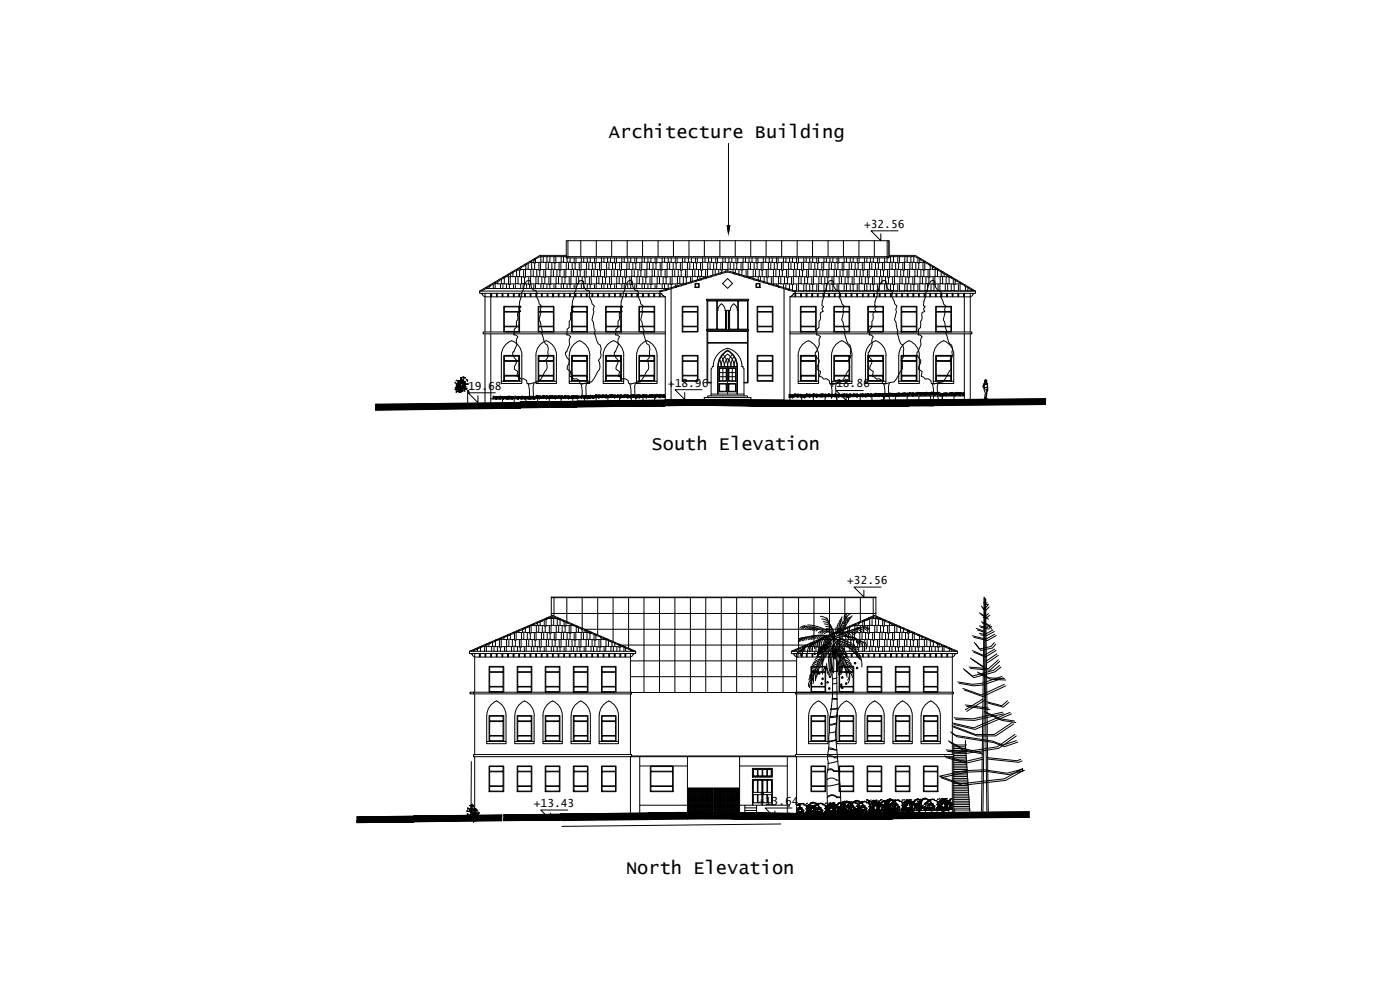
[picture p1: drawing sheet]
<svg xmlns="http://www.w3.org/2000/svg" width="420mm" height="297mm" viewBox="0 0 420 297" stroke-linecap="round" stroke-linejoin="round" font-family="sans-serif">
<defs><g id="words">
<g font-size="5.6">
<text x="182.8" y="41.4">Architecture Building</text>
<text x="195.6" y="135.1">South Elevation</text>
<text x="187.9" y="262.4">North Elevation</text>
</g>
<g font-size="3.3">
<text x="259.3" y="68.3">+32.56</text>
<text x="138.4" y="116.9">+19.68</text>
<text x="200.5" y="116">+18.96</text>
<text x="248.9" y="116.2">+18.86</text>
<text x="254.3" y="175.2">+32.56</text>
<text x="160.2" y="242.1">+13.43</text>
<text x="227.6" y="241.5">+13.64</text>
</g>
</g></defs>
<!-- layer: HATCH -->
<g fill="none" stroke="#000" stroke-width=".3">
<path d="M157.8 79.5v1.4h-1.6M159.1 78.7h1.1M159.6 78.9v2h-1.1v-1.8M160.5 79v1.9h1.2M160.7 77.7v1.2h-.5v-.8M161.7 79v2h.5v-2M162.3 77v1.7h-1.6M162.3 78.7h.7M163 77v1.7h1.1v-1.7M163.8 78.9v2h-1.6M164.1 78.7h.9M164.6 78.8v2.1h1v-2"/>
<path d="M165 77v1.7h1.3M166.3 77v1.9h.5v-1.9M166.5 79v1.9h1.3M167.8 79v2h.5v-2M168.4 77v1.7h-1.6M168.4 78.7h.7M169.1 77v1.7h1.1v-1.3M169.9 78.9v2h-1.6M170.2 78.7h.9M170.6 78.8v2.1h1.1v-2M171.1 77.4v1.3h1.2M172.3 77.4v1.5h.6v-1.5"/>
<path d="M172.6 79v1.9h1.2M173.8 79v2h.6v-2M174.5 77.4v1.3h-1.6M174.5 78.7h.7M175.2 77.4v1.3h1v-1.3M176 78.9v2h-1.6M176.2 78.7h.9M176.7 78.8v2.1h1.1v-2M177.1 77.4v1.3h1.3M178.4 77.4v1.5h.5v-1.5M178.7 79v1.9h1.2M179.9 79v2h.5v-2"/>
<path d="M180.5 77.4v1.3h-1.6M180.5 78.7h.7M181.2 77.4v1.3h1.1v-1.3M182 78.9v2h-1.6M182.3 78.7h.9M182.8 78.8v2.1h1v-2M183.2 77.4v1.3h1.3M184.5 77.4v1.5h.5v-1.5M184.7 79v1.9h1.3M186 79v2h.5v-2M186.6 77.4v1.3h-1.6M186.6 78.7h.7"/>
<path d="M187.3 77.4v1.3h1.1v-1.3M188.1 78.9v2h-1.6M188.4 78.7h.9M188.8 78.8v2.1h1.1v-2M189.3 77.4v1.3h1.2M190.5 77.4v1.5h.6v-1.5M190.8 79v1.9h1.2M192 79v2h.6v-2M192.7 77.4v1.3h-1.6M192.7 78.7h.7M193.4 77.4v1.3h1.1v-1.3M194.2 78.9v2h-1.6"/>
<path d="M194.5 78.7h.8M194.9 78.8v2.1h1.1v-2M195.3 77.4v1.3h1.3M196.6 77.4v1.5h.5v-1.5M196.9 79v1.9h1.2M198.1 79v2h.5v-2M198.7 77.4v1.3h-1.6M198.7 78.7h.7M199.4 77.4v1.3h1.1v-1.3M200.3 78.9v2h-1.7M200.5 78.7h.9M201 78.8v2.1h1v-2"/>
<path d="M201.4 77.4v1.3h1.3M202.7 77.4v1.5h.5v-1.5M202.9 79v1.9h1.3M204.2 79v2h.5v-2M204.8 77.4v1.3h-1.6M204.8 78.7h.7M205.5 77.4v1.3h1.1v-1.3M206.3 78.9v2h-1.6M206.6 78.7h.9M207 78.8v2.1h1.1v-2M207.5 77.4v1.3h1.2M208.7 77.4v1.5h.6v-1.5"/>
<path d="M209 79v1.9h1.2M210.2 79v2h.6v-2M210.9 77.4v1.3h-1.6M210.9 78.7h.7M211.6 77.4v1.3h1.1v-1.3M212.4 78.9v2h-1.6M212.7 78.7h.8M213.1 78.8v2.1h1.1v-2M213.5 77.4v1.3h1.3M214.8 77.4v1.5h.5v-1.5M215.1 79v1.9h1.2M216.3 79v2h.5v-2"/>
<path d="M216.9 77.4v1.3h-1.6M216.9 78.7h.7M217.6 77.4v1.3h1.2v-1.3M218.5 78.9v2h-1.7M218.8 78.7h.8M219.2 78.8v2.1h1v-2M219.6 77.4v1.3h1.3M220.9 77.4v1.5h.5v-1.5M221.1 79v1.9h1.3M222.4 79v2h.5v-2M223 77.4v1.3h-1.6M223 78.7h.7"/>
<path d="M223.7 77.4v1.3h1.1v-1.3M224.6 78.9v2h-1.7M224.8 78.7h.9M225.2 78.8v2.1h1.1v-2M225.7 77.4v1.3h1.2M226.9 77.4v1.5h.6v-1.5M227.2 79v1.9h1.2M228.4 79v2h.6v-2M229.1 77.4v1.3h-1.6M229.1 78.7h.7M229.8 77.4v1.3h1.1v-1.3M230.6 78.9v2h-1.6"/>
<path d="M230.9 78.7h.8M231.3 78.8v2.1h1.1v-2M231.7 77.4v1.3h1.3M233 77.4v1.5h.5v-1.5M233.3 79v1.9h1.2M234.5 79v2h.5v-2M235.1 77.4v1.3h-1.6M235.1 78.7h.8M235.9 77.4v1.3h1.1v-1.3M236.7 78.9v2h-1.7M237 78.7h.8M237.4 78.8v2.1h1v-2"/>
<path d="M237.8 77.4v1.3h1.3M239.1 77.4v1.5h.5v-1.5M239.3 79v1.9h1.3M240.6 79v2h.5v-2M241.2 77.4v1.3h-1.6M241.2 78.7h.7M241.9 77.4v1.3h1.1v-1.3M242.8 78.9v2h-1.7M243 78.7h.9M243.4 78.8v2.1h1.1v-2M243.9 77.4v1.3h1.2M245.1 77.4v1.5h.6v-1.5"/>
<path d="M245.4 79v1.9h1.2M246.6 79v2h.6v-2M247.3 77.4v1.3h-1.6M247.3 78.7h.7M248 77.4v1.3h1.1v-1.3M248.8 78.9v2h-1.6M249.1 78.7h.9M249.5 78.8v2.1h1.1v-2M250 77.4v1.3h1.2M251.2 77.4v1.5h.5v-1.5M251.5 79v1.9h1.2M252.7 79v2h.6v-2"/>
<path d="M253.3 77.4v1.3h-1.6M253.3 78.7h.8M254.1 77.4v1.3h1.1v-1.3M254.9 78.9v2h-1.6M255.2 78.7h.8M255.6 78.8v2.1h1v-2M256 77.4v1.3h1.3M257.3 77.4v1.5h.5v-1.5M257.5 79v1.9h1.3M258.8 79v2h.5v-2M259.4 77.4v1.3h-1.6M259.4 78.7h.8"/>
<path d="M260.2 77.4v1.3h1v-1.3M261 78.9v2h-1.7M261.2 78.7h.9M261.6 78.8v2.1h1.1v-2M262.1 77.4v1.3h1.2M263.3 77.4v1.5h.6v-1.5M263.6 79v1.9h1.3M264.9 79v2h.5v-2M265.5 77.4v1.3h-1.6M265.5 78.7h.7M267 78.9v2h-1.6M267.3 77v1.7h-1.1v-1.3"/>
<path d="M267.3 78.7h.9M267.7 78.8v2.1h1.1v-2M268.2 77v1.7h1.2M269.4 77v1.9h.5v-1.9M269.7 79v1.9h1.2M270.9 79v2h.6v-2M271.5 77v1.7h-1.6M271.5 78.7h.8M272.3 77v1.7h1.1v-1.7M273.1 78.9v2h-1.6M273.4 78.7h.8M273.8 78.8v2.1h1v-2"/>
<path d="M274.2 77v1.7h1.3M275.5 77.5v1.4h.5v-1.2M275.7 79v1.9h1.3M276 78.7h1.6M277 79v2h.6v-2M279.2 79.6v1.3h-1.6M145.9 86.4v.2M146.8 86v.6M148.1 85.4v1.2M148.6 85.4v1.2M148.7 84.8v.4h-.4M148.7 85.1h.7"/>
<path d="M150.2 85.3v1.3M150.5 83.8v1.4h-1.1v-.7M150.5 85.1h.9M150.9 85.3v1.3M151.2 91.9h4.7v7.7h-4.7zM151.4 92.1h4.3v1.4h-4.3zM151.4 93.6h4.3v4.3h-4.3zM151.4 98h4.3v1.4h-4.3zM151.4 83.3v1.9h1.2M151.5 83.1h.1M151.6 83.1h.1M152 85.3v1.3"/>
<path d="M152.6 83.2v2.1h.5v-2.1M152.9 85.4v1.2M153.2 82.2v.8h-1.4M153.2 82.9h.7M154.1 85.4v1.2M154.7 85.4v1.2M154.7 83.2v2h-1.6M154.7 85.1h.8M155 81.2v1.8h-1.1v-1.3M155 82.9h.9M155.3 80.9h.3M155.5 83.1v2.1h1v-2.1"/>
<path d="M155.9 81.2v1.8h1.3M156.2 80.5v.5h-.6v-.3M156.3 85.3v1.3M156.5 85.1h.9M157 85.3v1.3M157.2 81.1v2h.5v-2M157.4 83.3v1.9h1.3M157.8 80.8h.7M158 85.3v1.3M158.7 83.2v2.1h.5v-2.1M158.9 85.4v1.2M159.3 81.1v1.9h-1.6"/>
<path d="M159.3 82.9h.7M159.6 80.8h.9M160 81v2h1.1v-2M160.2 85.4v1.2M160.7 85.4v1.2M160.8 83.2v2h-1.6M160.8 85.1h.7M161.1 82.9h.9M161.5 91.9h4.8v7.7h-4.8zM161.5 83.1v2.1h1.1v-2.1M161.7 98h4.4v1.4h-4.4zM161.7 93.6h4.4v4.3h-4.4z"/>
<path d="M161.7 92.1h4.4v1.4h-4.4zM162 81.2v1.8h1.2M162.3 85.3v1.3M162.6 85.1h.9M163 85.3v1.3M163.2 81.1v2h.6v-2M163.5 83.3v1.9h1.2M163.8 80.8h.8M164.1 85.3v1.3M164.7 83.2v2.1h.6v-2.1M165 85.4v1.2M165.4 81.1v1.9h-1.6"/>
<path d="M165.4 82.9h.7M165.6 80.8h.9M166.1 81v2h1v-2M166.3 85.4v1.2M166.8 85.4v1.2M166.9 83.2v2h-1.6M166.9 85.1h.7M167.1 82.9h.9M167.6 83.1v2.1h1.1v-2.1M168 81.2v1.8h1.3M168.4 85.3v1.3M168.7 85.1h.9"/>
<path d="M169.1 85.3v1.3M169.3 81.1v2h.5v-2M169.6 83.3v1.9h1.2M169.9 80.8h.7M170.2 85.3v1.3M170.8 83.2v2.1h.5v-2.1M171.1 85.4v1.2M171.4 81.1v1.9h-1.6M171.4 82.9h.7M171.5 91.9h4.8v7.7h-4.8zM171.7 98h4.4v1.4h-4.4zM171.7 93.6h4.4v4.3h-4.4z"/>
<path d="M171.7 92.1h4.4v1.4h-4.4zM171.7 80.8h.9M172.1 81v2h1.1v-2M172.3 85.4v1.2M172.9 85.4v1.2M172.9 83.2v2h-1.6M172.9 85.1h.8M173.2 82.9h.9M173.7 83.1v2.1h1v-2.1M174.1 81.2v1.8h1.3M174.5 85.3v1.3M174.7 85.1h.9"/>
<path d="M175.2 85.3v1.3M175.4 81.1v2h.5v-2M175.6 83.3v1.9h1.3M176 80.8h.7M176.2 85.3v1.3M176.9 83.2v2.1h.5v-2.1M177.1 85.4v1.2M177.5 81.1v1.9h-1.6M177.5 82.9h.7M177.8 80.8h.9M178.2 81v2h1.1v-2M178.4 85.4v1.2"/>
<path d="M178.9 85.4v1.2M179 83.2v2h-1.6M179 85.1h.7M179.3 82.9h.9M179.7 83.1v2.1h1.1v-2.1M180.2 81.2v1.8h1.2M180.5 85.3v1.3M180.8 85.1h.9M181.2 85.3v1.3M181.4 81.1v2h.6v-2M181.7 83.3v1.9h1.2M181.8 91.9h4.7v7.7h-4.7z"/>
<path d="M181.9 98h4.4v1.4h-4.4zM181.9 93.6h4.4v4.3h-4.4zM181.9 92.1h4.4v1.4h-4.4zM182 80.8h.8M182.3 85.3v1.3M182.9 83.2v2.1h.6v-2.1M183.2 85.4v1.2M183.6 81.1v1.9h-1.6M183.6 82.9h.7M183.8 80.8h.9M184.3 81v2h1v-2M184.5 85.4v1.2"/>
<path d="M185 85.4v1.2M185.1 83.2v2h-1.6M185.1 85.1h.7M185.3 82.9h.9M185.8 83.1v2.1h1.1v-2.1M186.2 81.2v1.8h1.3M186.6 85.3v1.3M186.9 85.1h.9M187.3 85.3v1.3M187.5 81.1v2h.5v-2M187.8 83.3v1.9h1.2M188.1 80.8h.7"/>
<path d="M188.4 85.3v1.3M189 83.2v2.1h.5v-2.1M189.3 85.4v1.2M189.6 81.1v1.9h-1.6M189.6 82.9h.7M189.9 80.8h.9M190.3 81v2h1.1v-2M190.5 85.4v1.2M191.1 85.4v1.2M191.1 83.2v2h-1.6M191.1 85.1h.8M191.4 82.9h.9"/>
<path d="M191.7 91.9h4.8v7.7h-4.8zM191.9 83.1v2.1h1v-2.1M191.9 98h4.4v1.4h-4.4zM191.9 93.6h4.4v4.3h-4.4zM191.9 92.1h4.4v1.4h-4.4zM192.3 81.2v1.8h1.3M192.7 85.3v1.3M192.9 85.1h.9M193.4 85.3v1.3M193.6 81.1v2h.5v-2M193.8 83.3v1.9h1.3M194.2 80.8h.7"/>
<path d="M194.5 85.3v1.3M195.1 83.2v2.1h.5v-2.1M195.3 85.4v1.2M195.7 81.1v1.9h-1.6M195.7 82.9h.7M196 80.8h.9M196.4 81v2h1.1v-2M196.6 85.4v1.2M197.1 85.4v1.2M197.2 83.2v2h-1.6M197.2 85.1h.7M197.5 82.9h.9"/>
<path d="M197.9 83.1v2.1h1.1v-2.1M198.4 81.2v1.8h1.2M198.7 85.3v1.3M199 85.1h.9M199.4 85.3v1.3M199.6 81.1v2h.6v-2M199.9 83.3v1.9h1.2M200.3 80.8h.7M200.5 85.3v1.3M201.1 83.2v2.1h.6v-2.1M201.4 85.4v.9M201.8 81.1v1.9h-1.6"/>
<path d="M201.8 82.9h.7M202 80.8h.9M202.5 81v2h1.1v-2M202.7 85.4v.5M203.2 85.4v.4M203.3 83.2v2h-1.6M203.3 85.1h.7M203.6 82.9h.8M204 83.1v2.1h1.1v-2.1M204.4 81.2v1.8h1.3M204.7 91.9h4.8v7.7h-4.8zM204.9 98h4.4v1.4h-4.4z"/>
<path d="M204.9 93.6h4.4v4.3h-4.4zM204.9 92.1h4.4v1.4h-4.4zM205.1 85.1h.4M205.7 81.1v2h.5v-2M206 83.3v1.7M206.3 80.8h.7M207.2 83.2v1.4M207.7 83.2v1.2M207.8 81.1v1.9h-1.6M207.8 82.9h.7M208.1 80.8h.9M208.5 81v2h1.1v-2"/>
<path d="M208.6 85h1.2v1.3h-1.2zM208.8 85.2h.9v.9h-.9zM209.4 83.2v.7M209.6 82.9h.9M210.1 83.1v.6M210.5 81.2v1.8h1.3M211.1 83.1v.3M211.8 81.1v2h.1M212.3 83h.1M212.3 81.1v2M212.4 90.3h2.7v8.5h-2.7zM212.4 80.8h.7"/>
<path d="M213.9 81.1v1.5M214.2 80.8h.9M214.6 81v1.3M215.3 93.1l.5-1.3 .7-.6 .7 .6 .4 1.3h1.5l.5-1.3 .6-.6 .7 .6 .5 1.3M215.7 81v1M216.6 81.2v.5M216.8 85l1.6-1.4 1.5 1.4-1.5 1.5zM217.7 93.1v5.7h-2.4v-8.5h6.1v8.5h-2.4v-5.7M217.8 81.1v.3M217.9 93.1v5.8M218.1 93.1v5.8M218.4 81.1v.1"/>
<path d="M218.5 80.8h.7M218.6 93.1v5.8M218.8 93.1v5.8M220 81.1v.6M220.2 80.8h.9M220.7 81v.9M221.6 90.3h2.7v8.5h-2.7zM221.8 81v1.3M222.6 81.2v1.3M223.9 81.1v1.8M224.4 81.1v2M224.6 80.8h.6"/>
<path d="M225.4 83.2v.2M225.9 83.2v.3M226 81.1v1.9h-1.6M226 82.9h.8M226.3 80.8h.9M226.8 81v2h1.1v-2M226.9 85h1.2v1.3h-1.2zM227 85.2h1v.9h-1zM227.2 91.9h4.8v7.7h-4.8zM227.4 98h4.4v1.4h-4.4zM227.4 93.6h4.4v4.3h-4.4zM227.4 92.1h4.4v1.4h-4.4z"/>
<path d="M227.6 83.2v.8M227.9 82.9h.8M228.3 83.1v1.1M228.7 81.2v1.8h1.3M229.3 83.1v1.4M230 81.1v2h.5v-2M230.2 83.3v1.5M230.6 80.8h.7M231.5 85.2h.1M231.5 83.2v2M232 83.2v2.1h-.1M232.1 81.1v1.9h-1.6"/>
<path d="M232.1 82.9h.7M232.4 80.8h.9M232.8 81v2h1.1v-2M233 85.4v.2M233.5 85.4v.4M233.7 83.2v2h-1.7M233.7 85.1h.6M233.9 82.9h.9M234.3 83.1v2.1h1.1v-2.1M234.8 81.2v1.8h1.2M235.1 85.3v1M235.4 85.1h.9"/>
<path d="M235.9 85.3v1.2M236 81.1v2h.6v-2M236.3 83.3v1.9h1.2M236.7 80.8h.7M237 85.3v1.5M237.5 83.2v2.1h.6v-2.1M237.8 85.4v1.7M238.2 81.1v1.9h-1.6M238.2 82.9h.7M238.4 80.8h.9M238.6 87.3h.5M238.9 81v2h1.1v-2"/>
<path d="M239.1 85.4v1.9M239.6 85.4v1.9M239.7 83.2v2h-1.6M239.7 85.1h.7M240 82.9h.8M240.2 91.9h4.8v7.7h-4.8zM240.4 92.1h4.4v1.4h-4.4zM240.4 93.6h4.4v4.3h-4.4zM240.4 98h4.4v1.4h-4.4zM240.4 83.1v2.1h1.1v-2.1M240.8 81.2v1.8h1.3M241.2 85.3v2h-1.6"/>
<path d="M241.2 87.2h.7M241.5 85.1h.9M241.9 85.3v2h1.1v-2M242.1 81.1v2h.5v-2M242.4 83.3v1.9h1.2M242.8 80.8h.6M243 87.2h.9M243.6 83.2v2.1h.6v-2.1M243.9 85.4v1.9h1.2M244.2 81.1v1.9h-1.6M244.2 82.9h.8M244.5 80.8h.9"/>
<path d="M245 81v2h1.1v-2M245.1 85.4v1.9M245.7 85.4v1.9M245.8 83.2v2h-1.6M245.8 85.1h.7M246.1 82.9h.8M246.5 83.1v2.1h1v-2.1M246.9 81.2v1.8h1.3M247.3 85.3v2h-1.6M247.3 87.2h.7M247.5 85.1h.9M248 85.3v2h1.1v-2"/>
<path d="M248.2 81.1v2h.5v-2M248.4 83.3v1.9h1.3M248.8 80.8h.7M249.1 87.2h.9M249.7 83.2v2.1h.5v-2.1M250 85.4v1.9h1.2M250.2 91.9h4.8v7.7h-4.8zM250.3 81.1v1.9h-1.6M250.3 82.9h.8M250.4 92.1h4.4v1.4h-4.4zM250.4 93.6h4.4v4.3h-4.4zM250.4 98h4.4v1.4h-4.4z"/>
<path d="M250.6 80.8h.9M251.1 81v2h1v-2M251.2 85.4v1.9M251.7 85.4v1.9M251.9 83.2v2h-1.7M251.9 85.1h.6M252.1 82.9h.9M252.5 83.1v2.1h1.1v-2.1M253 81.2v1.8h1.2M253.3 85.3v2h-1.6M253.3 87.2h.8M253.6 85.1h.9"/>
<path d="M254.1 85.3v2h1.1v-2M254.2 81.1v2h.6v-2M254.5 83.3v1.9h1.2M254.9 80.8h.7M255.2 87.2h.8M255.7 83.2v2.1h.6v-2.1M256 85.4v1.9h1.3M256.4 81.1v1.9h-1.6M256.4 82.9h.7M256.6 80.8h.9M257.1 81v2h1.1v-2M257.3 85.4v1.9"/>
<path d="M257.8 85.4v1.9M257.9 83.2v2h-1.6M257.9 85.1h.7M258.2 82.9h.9M258.6 83.1v2.1h1.1v-2.1M259.1 81.2v1.8h1.2M259.4 85.3v2h-1.6M259.4 87.2h.8M259.7 85.1h.9M260.2 85.3v2h1v-2M260.3 81.1v2h.5v-2M260.4 91.9h4.7v7.7h-4.7z"/>
<path d="M260.6 83.3v1.9h1.2M260.6 92.1h4.4v1.4h-4.4zM260.6 93.6h4.4v4.3h-4.4zM260.6 98h4.4v1.4h-4.4zM261 80.8h.6M261.2 87.2h.9M261.8 83.2v2.1h.6v-2.1M262.1 85.4v1.9h1.2M262.4 81.1v1.9h-1.6M262.4 82.9h.8M262.7 80.8h.9M263.2 81v2h1.1v-2"/>
<path d="M263.3 85.4v1.9M263.9 85.4v1.9M264 83.2v2h-1.6M264 85.1h.7M264.3 82.9h.8M264.7 83.1v2.1h1v-2.1M265.1 81.2v1.8h1.3M265.5 85.3v2h-1.6M265.5 87.2h.7M265.7 85.1h.9M266.2 85.3v2h1.1v-2M266.4 81.1v2h.5v-2"/>
<path d="M266.6 83.3v1.9h1.3M267 80.8h.7M267.3 87.2h.9M267.9 83.2v2.1h.5v-2.1M268.2 85.4v1.9h1.2M268.5 81.1v1.9h-1.6M268.5 82.9h.8M268.8 80.8h.9M269.3 81v2h1v-2M269.4 85.4v1.9M269.9 85.4v1.9M270.1 83.2v2h-1.7"/>
<path d="M270.1 85.1h.6M270.3 82.9h.9M270.4 91.9h4.8v7.7h-4.8zM270.6 92.1h4.4v1.4h-4.4zM270.6 93.6h4.4v4.3h-4.4zM270.6 98h4.4v1.4h-4.4zM270.7 83.1v2.1h1.1v-2.1M271.2 81.2v1.8h1.2M271.5 85.3v2h-1.6M271.5 87.2h.8M271.8 85.1h.9M272.3 85.3v2h1.1v-2"/>
<path d="M272.4 81.1v2h.6v-2M272.7 83.3v1.9h1.3M273.1 80.8h.7M273.4 87.2h.8M274 83.2v2.1h.5v-2.1M274.2 85.4v1.9h1.3M274.6 81.1v1.9h-1.6M274.6 82.9h.7M274.8 80.8h.9M275.3 81v2h1.1v-2M275.5 85.4v1.9M276 85.4v1.9"/>
<path d="M276.1 83.2v2h-1.6M276.1 85.1h.7M276.4 82.9h.9M276.8 83.1v2.1h1.1v-2.1M277.3 81.2v1.8h1.2M277.6 85.3v2h-1.6M277.6 87.2h.8M277.9 85.1h.9M278.4 85.3v2h1v-2M278.5 81.1v2h.5v-2M278.8 83.3v1.9h1.2M279.2 80.8h.6"/>
<path d="M279.4 87.2h.9M279.8 80v.9h1.1v-.3M280 83.2v2.1h.6v-2.1M280.3 85.4v1.9h1.2M280.6 81.1v1.9h-1.6M280.6 82.9h.8M280.8 91.9h4.8v7.7h-4.8zM280.9 80.8h.3M281 98h4.4v1.4h-4.4zM281 93.6h4.4v4.3h-4.4zM281 92.1h4.4v1.4h-4.4zM281.4 81v2h1.1v-1.5"/>
<path d="M281.5 85.4v1.9M282.1 85.4v1.9M282.2 83.2v2h-1.6M282.2 85.1h.7M282.5 82.9h.9M282.9 83.1v2.1h1v-2.1M283.4 82.1v.9h1.2M283.7 85.3v2h-1.6M283.7 87.2h.7M283.9 85.1h.9M284.4 85.3v2h1.1v-2M284.6 82.8v.3h.5"/>
<path d="M284.8 83.3v1.9h1.3M285.1 83.1h.1M285.5 87.2h.9M286.1 83.7v1.6h.6v-1.3M286.4 85.4v1.9h1.2M287.6 85.4v1.9M288.1 85.4v1.9M288.3 85.1h.1M288.3 85l-1.6 .2M289.7 85.9v1.4h-1.6M289.7 87.2h.8M290.5 86.3v1h1.1v-.3"/>
<path d="M291.6 87.2h.5M150.5 114.4h.7M151.2 106.6h4.7v7.8h-4.7zM151.4 112.8h4.3v1.4h-4.3zM151.4 106.8h4.3v1.4h-4.3zM151.4 108.4h4.3v4.2h-4.3zM153.5 102.2a4.7 4.7 0 0 0-3 4.4v8.5h6.1v-8.5M153.6 102.2a4.7 4.7 0 0 1 3 4.4M155.9 114.4h.7M160.8 114.4h.7M161.5 106.6h4.8v7.8h-4.8zM161.7 112.8h4.4v1.4h-4.4z"/>
<path d="M161.7 106.8h4.4v1.4h-4.4zM161.7 108.4h4.4v4.2h-4.4zM162.1 103.4l.6-.5a1.52 1.52 0 0 1 2.5 0l1.3 1.6 .5 1.4v9.2h-6.2l.1-9.2 .4-1.4zM166.3 114.4h.7M170.8 114.4h.7M171.5 106.6h4.8v7.8h-4.8zM171.7 112.8h4.4v1.4h-4.4zM171.7 106.8h4.4v1.4h-4.4zM171.7 108.4h4.4v4.2h-4.4zM172.2 103.4l.5-.5a1.48 1.48 0 0 1 2.5 0l1.3 1.6 .5 1.4v9.2h-6.2l.1-9.2 .5-1.4zM176.3 114.4h.7M181 114.4h.8"/>
<path d="M181.8 106.6h4.7v7.8h-4.7zM181.9 112.8h4.4v1.4h-4.4zM181.9 106.8h4.4v1.4h-4.4zM181.9 108.4h4.4v4.2h-4.4zM182.3 103.4l.5-.5a1.52 1.52 0 0 1 2.6 0l1.3 1.6 .5 1.4v9.2h-6.2l.1-9.2 .4-1.4zM186.5 114.4h.7M191 114.4h.7M191.7 106.6h4.8v7.8h-4.8zM191.9 112.8h4.4v1.4h-4.4zM191.9 106.8h4.4v1.4h-4.4zM191.9 108.4h4.4v4.2h-4.4zM194.1 102.2a4.7 4.7 0 0 1 3.1 4.4v8.5h-6.2v-8.5"/>
<path d="M194.1 102.2a4.7 4.7 0 0 0-3 4.4M196.5 114.4h.7M204.7 106.6h4.8v7.8h-4.8zM204.9 112.8h4.4v1.4h-4.4zM204.9 108.4h4.4v4.2h-4.4zM204.9 106.8h4.4v1.4h-4.4zM215.4 110v8.2M215.5 110v8.2M215.5 110h5.7M215.5 110.2h5.7M215.8 115.1h2.3v2.5h-2.3zM215.8 110.4h2.3v4h-2.3z"/>
<path d="M216 115.2h1.9v2.2h-1.9zM216 110.6h1.9v3.7h-1.9zM216 113h1.9M216 111.8h1.9M216.5 107l.7 1.4 .2 1.6 .4-1.6 .6-.9M216.9 110.6v3.7M217 106.3l1.1 2 .3 1.7 .2-1.7 1.2-2M218.4 105.1a5.5 5.5 0 0 1 2.9 4.9v8.2M218.4 105.3a5.4 5.4 0 0 1 2.8 4.7M218.4 106.3l-1.3 1.3-.5 1.1-.2 1.3-.4-2.2M218.4 110.2v8M218.4 106.3l1.3 1.3 .4 1.1 .2 1.3 .5-2.2"/>
<path d="M218.4 105.3a5.4 5.4 0 0 0-2.8 4.7M218.4 105.1a5.5 5.5 0 0 0-3 4.9M218.6 110.4h2.3v4h-2.3zM218.6 115.1h2.3v2.5h-2.3zM218.8 110.6h1.9v3.7h-1.9zM218.8 115.2h1.9v2.2h-1.9zM218.8 113h1.9M218.8 111.8h1.9M219.8 110.6v3.7M220.3 107l-.7 1.4-.3 1.6-.1-1.1-.8-1.4M221.2 110v8.2M227.2 106.6h4.8v7.8h-4.8z"/>
<path d="M227.4 112.8h4.4v1.4h-4.4zM227.4 108.4h4.4v4.2h-4.4zM227.4 106.8h4.4v1.4h-4.4zM239.5 114.4h.7M240.2 106.6h4.8v7.8h-4.8zM240.4 106.8h4.4v1.4h-4.4zM240.4 108.4h4.4v4.2h-4.4zM240.4 112.8h4.4v1.4h-4.4zM242.6 102.2a4.7 4.7 0 0 1 3.1 4.4v8.5h-6.2v-8.5a4.7 4.7 0 0 1 3.1-4.4M245 114.4h.7M249.5 114.4h.7M250.2 106.6h4.8v7.8h-4.8z"/>
<path d="M250.4 106.8h4.4v1.4h-4.4zM250.4 108.4h4.4v4.2h-4.4zM250.4 112.8h4.4v1.4h-4.4zM250.9 103.4l.5-.5a1.48 1.48 0 0 1 2.5 0l1 1a4.3 4.3 0 0 1 .8 2.7v8.5h-6.2l.1-9.2 .5-1.4zM255 114.4h.7M259.7 114.4h.7M260.4 106.6h4.7v7.8h-4.7zM260.6 106.8h4.4v1.4h-4.4zM260.6 108.4h4.4v4.2h-4.4zM260.6 112.8h4.4v1.4h-4.4zM261 103.4l.5-.5a1.52 1.52 0 0 1 2.6 0l1 1a4.3 4.3 0 0 1 .8 2.7v8.5h-6.2l.1-9.2 .4-1.4zM265.1 114.4h.8"/>
<path d="M269.7 114.4h.7M270.4 106.6h4.8v7.8h-4.8zM270.6 106.8h4.4v1.4h-4.4zM270.6 108.4h4.4v4.2h-4.4zM270.6 112.8h4.4v1.4h-4.4zM271.1 103.4l.5-.5a1.48 1.48 0 0 1 2.5 0l1.3 1.6 .4 1.4 .1 9.2h-6.2l.1-9.2 .4-1.4zM275.2 114.4h.7M280.1 106.6v8.5h6.1v-8.5M280.1 114.4h.7M280.8 106.6h4.8v7.8h-4.8zM281 106.8h4.4v1.4h-4.4zM281 112.8h4.4v1.4h-4.4z"/>
<path d="M281 108.4h4.4v4.2h-4.4zM285.6 114.4h.6M286.3 106.6a4.7 4.7 0 0 0-3.1-4.4 4.7 4.7 0 0 0-3.1 4.4M140.9 195.4l24.9-10.7 25 10.7M141.5 195.4l24.3-10.3 24.4 10.3M141.6 195.1v.3M142.3 194.8v.6M142.8 194.6l.1 .2M143.3 194.4v1M144.2 194.3v1.1M144.2 194l.1 .2M144.5 193.8v.3h-.6"/>
<path d="M145.4 194.2v1.2M145.6 193.3l.1 .2M146 194.2v1.2M146.1 193.2v.8h-1.6M146.1 193.9h.6M146.8 199.9h4.4v7.8h-4.4zM147.1 192.7l.1 .3M147.5 194.2v1.2M147.8 192.4v1.6h-1.1v-1.1M147.8 193.9h.9M148.3 194.1v1.3M148.5 192.2l.1 .2"/>
<path d="M148.7 192.2v1.8h1.2M148.9 191.9l-.2 .1M149.3 194.1v1.3M149.9 191.5l.1 .2M149.9 192.1v2h.5v-2M150.2 194.3v1.1M150.5 191.3v.6h-1.5M150.5 191.8h.7M151.3 190.9l.1 .2M151.4 194.2v1.2M151.9 194.2v1.2M152 192.1v1.9h-1.6"/>
<path d="M152 193.9h.7M152.3 190.5v1.4h-1.1v-.9M152.3 191.8h.9M152.7 192v2h1.1v-2M152.7 190.3l.1 .2M153.2 190.1v1.8h1.2M153.5 194.2v1.2M153.8 193.9h.9M154.1 189.7l.1 .2M154.2 194.1v1.3M154.4 190v2h.5v-2M154.7 192.2v1.8h1.2"/>
<path d="M155 189.3v.5h-1.1M155 189.7h.7M155.2 199.9h4.4v7.8h-4.4zM155.3 194.1v1.3M155.5 189.1l.1 .2M155.9 192.1v2h.5v-2M156.1 194.3v1.1M156.5 190v1.9h-1.6M156.5 191.8h.7M156.8 188.6v1.2h-1.1v-.8M156.8 189.7h.9M157 188.5l.1 .2"/>
<path d="M157.2 189.9v2h1.1v-2M157.4 194.2v1.2M157.7 188.2v1.6h1.2M157.9 194.2v1.2M158 192.1v1.9h-1.6M158 193.9h.7M158.3 191.8h.8M158.4 187.9l.1 .2M158.7 192v2h1v-2M158.9 187.9v2h.5v-2M159.1 190.1v1.8h1.3M159.5 187.4v.3h-.7"/>
<path d="M159.5 187.6h.7M159.5 194.2v1.2M159.7 193.9h.9M159.8 187.3l.1 .2M160.2 194.1v1.3M160.4 190v2h.5v-2M160.6 192.2v1.8h1.3M161 187.9v1.9h-1.6M161 189.7h.7M161.3 187.6h.8M161.3 194.1v1.3M161.3 186.9v-.3v1.1h-1.1v-.6"/>
<path d="M161.7 187.8v2h1v-2M161.9 192.1v2h.5v-2M162.1 186.3v1.4h1.2M162.1 194.3v1.1M162.5 190v1.9h-1.6M162.5 191.8h.7M162.6 186.1l.1 .2M162.7 189.7h.9M163.2 189.9v2h1v-2M163.3 185.8v2h.6v-2M163.3 194.2v1.2M163.6 199.9h4.4v7.8h-4.4z"/>
<path d="M163.6 188v1.8h1.3M163.9 194.2v1.2M164 192.1v1.9h-1.6M164 193.9h.6M164.1 185.5v.2M164.2 191.8h.9M164.6 185.5l-.9 .1M164.6 192v2h1.1v-2M164.9 187.9v2h.5v-2M165.1 190.1v1.8h1.2M165.5 185.8v1.9h-1.6M165.5 187.6h.7"/>
<path d="M165.5 194.2v1.2M165.7 184.7v.9h-1.1v-.4M165.7 185.5h.9M165.7 193.9h.9M166.2 185.7v2h1v-2M166.2 194.1v1.3M166.3 190v2h.5v-2M166.6 185v.6h1.2M166.6 192.2v1.8h1.2M166.9 187.9v1.9h-1.5M166.9 189.7h.8M167.2 187.6h.9"/>
<path d="M167.2 194.1v1.3M167.6 185.5l-.1 .2M167.7 187.8v2h1v-2M167.8 192.1v2h.6v-2M167.8 185.5v.2h.4M168.1 185.8v1.9h1.2M168.1 194.3v1.1M168.5 190v1.9h-1.7M168.5 191.8h.6M168.7 189.7h.9M169.1 186.1l-.1 .2M169.1 189.9v2h1.1v-2"/>
<path d="M169.3 186.2v1.6h.6v-1.4M169.3 194.2v1.2M169.6 188v1.8h1.2M169.9 194.2v1.2M169.9 192.1v1.9h-1.5M169.9 193.9h.8M170.2 191.8h.9M170.4 186.6v.3M170.7 192v2h1v-2M170.8 187.9v2h.5v-2M171.1 190.1v1.8h1.2M171.4 187.1v.6h-1.5"/>
<path d="M171.4 194.2v1.2M171.4 187.6h.7M171.7 193.9h.9M171.9 187.3l-.1 .2M172.1 199.9h4.4v7.8h-4.4zM172.1 187.4v.3h.8M172.1 194.1v1.3M172.3 190v2h.5v-2M172.6 192.2v1.8h1.2M172.9 187.9v1.9h-1.6M172.9 189.7h.7M173.2 194.1v1.3"/>
<path d="M173.3 187.9l-.1 .2M173.6 188v1.8h1.1v-1.3M173.8 192.1v2h.5v-2M174 194.3v1.1M174.4 190v1.9h-1.6M174.4 191.8h.7M174.7 189.7h.9M174.7 188.5l-.1 .2M175.1 189.9v2h1.1v-2M175.3 194.2v1.2M175.6 188.8v1h1.2M175.8 194.2v1.2"/>
<path d="M175.9 192.1v1.9h-1.6M175.9 193.9h.7M176.1 189.1l-.1 .2M176.2 191.8h.9M176.6 192v2h1.1v-2M176.8 189.4v.5h.5v-.3M177.1 190.1v1.8h1.2M177.3 189.8h.5M177.4 194.2v1.2M177.5 189.7l-.1 .2M177.7 193.9h.8M178.1 194.1v1.3"/>
<path d="M178.3 190v2h.5v-1.8M178.5 192.2v1.8h1.3M179 190.3l-.1 .2M179.2 194.1v1.3M179.8 192.1v2h.5v-2M180.1 194.3v1.1M180.3 191.1l.1-.2v1h-1.6M180.4 191.8h.7M180.5 199.9h4.4v7.8h-4.4zM181.1 191.2v.7h1v-.2M181.3 194.2v1.2M181.8 191.5l-.1 .2"/>
<path d="M181.8 194.2v1.2M181.9 192.1v1.9h-1.6M181.9 193.9h.7M182.1 191.8h.4M182.6 192v2h1.1v-1.7M183.2 192.2l-.1 .2M183.4 194.2v1.2M183.7 193.9h.8M184.1 194.1v1.3M184.5 192.7v1.3h1.2M184.6 192.7l-.1 .3M185.1 194.1v1.3"/>
<path d="M185.7 193.2v.9h.6v-.6M186 194.3v1.1M186 193.3l-.1 .2M186.3 194h1.3M187.3 194.2v1.2M187.4 194l-.1 .2M187.8 194.2v1.2M188.9 194.6l-.1 .2M189.3 194.8v.6M190 195.1v.3M237.5 195.4l24.9-10.7 25 10.7M237.8 195.2v.2"/>
<path d="M238.1 195.4l24.3-10.3 24.4 10.3M238.9 194.8v.6M239.4 194.6l.1 .2M239.7 194.4v1M240.8 194l.1 .2M241 194.2v1.2M241.5 194.2v1.2M241.6 193.6v.4h-.9M241.6 193.9h.7M243.1 194.2v1.2M243.3 192.9v1.1h-1v-.7l.1 .2M243.3 193.9h.9"/>
<path d="M243.4 199.9h4.4v7.8h-4.4zM243.7 192.7l.1 .3M243.8 194.1v1.3M244.2 192.5v1.5h1.3M244.9 194.1v1.3M245.1 192.2l.1 .2M245.5 192.1v2h.5v-2M245.7 194.3v1.1M246.1 191.7v.2h-.5M246.1 191.8h.7M246.5 191.5l.1 .2M246.9 194.2v1.2"/>
<path d="M247.5 194.2v1.2M247.6 192.1v1.9h-1.6M247.6 193.9h.7M247.8 191v.9h-1v-.5M247.8 191.8h.9M247.9 190.9l.1 .2M248.3 192v2h1v-2M248.7 190.6v1.3h1.3M249.1 194.2v1.2M249.3 193.9h.9M249.3 190.3l.1 .2M249.8 194.1v1.3"/>
<path d="M250 190v2h.5v-2M250.2 192.2v1.8h1.2M250.5 189.8h.1M250.6 189.8h.1M250.8 194.1v1.3M251.3 189.7h-.6l.1 .2M251.4 192.1v2h.6v-2M251.7 194.3v1.1M251.8 199.9h4.4v7.8h-4.4zM252.1 190v1.9h-1.6M252.1 191.8h.6M252.2 189.1v.2"/>
<path d="M252.3 189v.8h-1v-.3M252.3 189.7h.9M252.7 189.9v2h1.1v-2M253 194.2v1.2M253.2 188.6v1.2h1.2M253.5 194.2v1.2M253.5 192.1v1.9h-1.5M253.5 193.9h.8M253.6 188.5l.1 .2M253.8 191.8h.9M254.3 192v2h1v-2M254.7 190.1v1.8h1.2"/>
<path d="M254.9 187.9v2h-.5v-1.8M255 187.9l.1 .2M255 194.2v1.2M255.3 193.9h.9M255.6 187.6h.1M255.7 194.1v1.3M255.9 190v2h.6v-2M256.2 192.2v1.8h1.2M256.4 187.3l.1 .2M256.6 187.9v1.9h-1.7M256.6 189.7h.6M256.8 187.1v.6h-1.1v-.2"/>
<path d="M256.8 187.6h.9M256.8 194.1v1.3M257.2 187.8v2h1.1v-2M257.4 192.1v2h.6v-2M257.7 186.7v1h1.2M257.7 194.3v1.1M257.8 186.6l.1 .3M258 190v1.9h-1.5M258 191.8h.7M258.3 189.7h.9M258.7 189.9v2h1.1v-2M258.9 194.2v1.2"/>
<path d="M259.2 188v1.8h1.2M259.2 186.1l.1 .2M259.4 186v1.8h-.5v-1.6M259.4 194.2v1.2M259.5 192.1v1.9h-1.5M259.5 193.9h.7M259.8 191.8h.9M260.2 199.9h4.4v7.8h-4.4zM260.2 192v2h1.1v-2M260.4 187.9v2h.5v-2M260.7 190.1v1.8h1.2M260.7 185.5v.2"/>
<path d="M261 185.8v1.9h-1.6M261 187.6h.7M261 194.2v1.2M261.3 185.2v.4h-1M261.3 185.5h.8M261.3 193.9h.8M261.7 185.7v2h1.1v-2M261.7 194.1v1.3M261.9 190v2h.5v-2M262.1 184.8v.8h1.3M262.1 192.2v1.8h1.3M262.5 187.9v1.9h-1.6"/>
<path d="M262.5 189.7h.7M262.8 194.1v1.3M262.8 187.6h.9M263.2 187.8v2h1.1v-2M263.4 185.1v.6h.5v-.4M263.4 192.1v2h.5v-2M263.7 185.8v1.9h1.2M263.7 194.3v1.1M263.9 185.6h.7M264 190v1.9h-1.6M264 191.8h.7M264.3 189.7h.8"/>
<path d="M264.3 185.5l-.2 .2M264.7 189.9v2h1v-2M264.9 185.8v2h.5v-1.9M264.9 194.2v1.2M265.1 188v1.8h1.3M265.4 194.2v1.2M265.5 192.1v1.9h-1.6M265.5 193.9h.7M265.7 186.1l-.1 .2M265.7 191.8h.9M266.2 192v2h1.1v-2M266.4 187.9v2h.5v-2"/>
<path d="M266.6 190.1v1.8h1.3M267 186.6v1.1h-1.6M267 194.2v1.2M267 187.6h.7M267.1 186.6l-.1 .3M267.3 193.9h.8M267.7 186.9v.8h1v-.3M267.7 194.1v1.3M267.9 190v2h.5v-2M268.1 192.2v1.8h1.2M268.5 187.9v1.9h-1.6M268.5 189.7h.7"/>
<path d="M268.5 187.3l-.1 .2M268.7 199.9h4.4v7.8h-4.4zM268.7 194.1v1.3M268.7 187.6h.6M269.2 187.8v2h1v-1.8M269.3 192.1v2h.6v-2M269.6 194.3v1.1M269.9 187.9l-.1 .2M270 190v1.9h-1.6M270 191.8h.7M270.2 189.7h.9M270.7 189.9v2h1.1v-2"/>
<path d="M270.9 194.2v1.2M271.1 188.4v1.4h1.2M271.3 188.5l-.1 .2M271.4 194.2v1.2M271.5 192.1v1.9h-1.6M271.5 193.9h.7M271.8 191.8h.8M272.2 192v2h1v-2M272.3 188.9v1h.6v-.8M272.6 190.1v1.8h1.2M272.7 189.1l-.1 .2M272.9 189.8h1.5"/>
<path d="M273 194.2v1.2M273.2 193.9h.9M273.7 194.1v1.3M273.8 190v2h.6v-2M274.1 192.2v1.8h1.3M274.2 189.7l-.2 .2M274.7 194.1v1.3M275.4 192.1v2h.5v-2M275.6 190.3l-.1 .2M275.6 194.3v1.1M275.9 190.5v1.4h-1.5M275.9 191.8h.8"/>
<path d="M276.7 190.8v1.1h1v-.7M276.8 194.2v1.2M277 190.9l-.1 .2M277.1 199.9h4.4v7.8h-4.4zM277.3 194.2v1.2M277.4 192.1v1.9h-1.5M277.4 193.9h.7M277.7 191.8h.9M278.1 192v2h1.1v-2M278.4 191.5l-.1 .2M278.6 191.6v.3h.7M278.9 194.2v1.2"/>
<path d="M279.2 193.9h.9M279.6 194.1v1.3M279.8 192.2l-.1 .2M280.1 192.2v1.8h1.2M280.7 194.1v1.3M281.2 192.7l-.1 .3M281.3 192.8v1.3h.5v-1.1M281.6 194.3v1.1M282.6 193.3l-.1 .2M282.8 194.2v1.2M283.3 194.2v1.2M283.4 193.7v.3h-1.6"/>
<path d="M283.4 193.9h.6M284.1 194l-.2 .2M284.1 194h.1M284.9 194.3v1.1M285.5 194.6l-.1 .2M285.6 194.6v.8M286.7 195.1v.3M146.8 214.7h4.4v7.8h-4.4zM147 200.2h4v1.3h-4zM147 201.7h4v4.3h-4zM147 206.1h4v1.4h-4zM147 214.9h4v1.4h-4z"/>
<path d="M147 216.5h4v4.2h-4zM151.9 214.7a4.8 4.8 0 0 0-2.9-4.4 4.8 4.8 0 0 0-2.9 4.4v8.4h5.8v-8.4M154.5 214.7v8.4h5.8v-8.4M155.2 214.7h4.4v7.8h-4.4zM155.4 200.2h4v1.3h-4zM155.4 201.7h4v4.3h-4zM155.4 206.1h4v1.4h-4zM155.4 214.9h4v1.4h-4zM155.4 216.5h4v4.2h-4zM160.3 214.7a4.8 4.8 0 0 0-2.9-4.4 4.7 4.7 0 0 0-2.9 4.4M163.6 214.7h4.4v7.8h-4.4zM163.8 200.2h4.1v1.3h-4.1z"/>
<path d="M163.8 201.7h4.1v4.3h-4.1zM163.8 206.1h4.1v1.4h-4.1zM163.8 214.9h4.1v1.4h-4.1zM163.8 216.5h4.1v4.2h-4.1zM165.8 210.3a4.8 4.8 0 0 0-2.8 4.4v8.4h5.8v-8.4M165.9 210.3a4.8 4.8 0 0 1 2.9 4.4M171.4 214.7v8.4h5.8v-8.4M172.1 214.7h4.4v7.8h-4.4zM172.3 200.2h4v1.3h-4zM172.3 201.7h4v4.3h-4zM172.3 206.1h4v1.4h-4zM172.3 214.9h4v1.4h-4z"/>
<path d="M172.3 216.5h4v4.2h-4zM177.2 214.7a4.8 4.8 0 0 0-2.9-4.4 4.8 4.8 0 0 0-2.9 4.4M179.8 214.7v8.4h5.8v-8.4M180.5 214.7h4.4v7.8h-4.4zM180.7 200.2h4v1.3h-4zM180.7 201.7h4v4.3h-4zM180.7 206.1h4v1.4h-4zM180.7 214.9h4v1.4h-4zM180.7 216.5h4v4.2h-4zM182.7 210.3a4.8 4.8 0 0 1 2.9 4.4M182.7 210.3a4.8 4.8 0 0 0-2.9 4.4M242.7 214.7v8.4h5.8v-8.4"/>
<path d="M243.4 214.7h4.4v7.8h-4.4zM243.6 200.2h4v1.3h-4zM243.6 201.7h4v4.3h-4zM243.6 206.1h4v1.4h-4zM243.6 214.9h4v1.4h-4zM243.6 216.5h4v4.2h-4zM245.6 210.3a4.8 4.8 0 0 0-2.9 4.4M245.6 210.3a4.8 4.8 0 0 1 2.9 4.4M251.8 214.7h4.4v7.8h-4.4zM252 200.2h4v1.3h-4zM252 201.7h4v4.3h-4zM252 206.1h4v1.4h-4z"/>
<path d="M252 214.9h4v1.4h-4zM252 216.5h4v4.2h-4zM256.9 214.7a4.7 4.7 0 0 0-2.9-4.4 4.8 4.8 0 0 0-2.9 4.4v8.4h5.8v-8.4M259.6 214.7v8.4h5.8v-8.4M260.2 214.7h4.4v7.8h-4.4zM260.4 200.2h4.1v1.3h-4.1zM260.4 201.7h4.1v4.3h-4.1zM260.4 206.1h4.1v1.4h-4.1zM260.4 214.9h4.1v1.4h-4.1zM260.4 216.5h4.1v4.2h-4.1zM262.5 210.3a4.8 4.8 0 0 1 2.9 4.4M262.5 210.3a4.8 4.8 0 0 0-2.9 4.4"/>
<path d="M268.7 214.7h4.4v7.8h-4.4zM268.9 200.2h4v1.3h-4zM268.9 201.7h4v4.3h-4zM268.9 206.1h4v1.4h-4zM268.9 214.9h4v1.4h-4zM268.9 216.5h4v4.2h-4zM273.8 214.7a4.8 4.8 0 0 0-2.9-4.4 4.8 4.8 0 0 0-2.9 4.4v8.4h5.8v-8.4M276.4 214.7v8.4h5.8v-8.4M277.1 214.7h4.4v7.8h-4.4zM277.3 200.2h4v1.3h-4zM277.3 201.7h4v4.3h-4zM277.3 206.1h4v1.4h-4z"/>
<path d="M277.3 214.9h4v1.4h-4zM277.3 216.5h4v4.2h-4zM282.2 214.7a4.8 4.8 0 0 0-2.9-4.4 4.8 4.8 0 0 0-2.8 4.4M146.1 222.5h.7M146.8 229.8h4.4v7.7h-4.4zM147 220.9h4v1.4h-4zM147 230h4v1.4h-4zM147 231.6h4v4.2h-4zM147 236h4v1.4h-4zM151.2 222.5h.7M154.5 222.5h.7M155.2 229.8h4.4v7.7h-4.4z"/>
<path d="M155.4 220.9h4v1.4h-4zM155.4 230h4v1.4h-4zM155.4 231.6h4v4.2h-4zM155.4 236h4v1.4h-4zM159.6 222.5h.7M163 222.5h.6M163.6 229.8h4.4v7.7h-4.4zM163.8 220.9h4.1v1.4h-4.1zM163.8 230h4.1v1.4h-4.1zM163.8 231.6h4.1v4.2h-4.1zM163.8 236h4.1v1.4h-4.1zM168 222.5h.8"/>
<path d="M171.4 222.5h.7M172.1 229.8h4.4v7.7h-4.4zM172.3 220.9h4v1.4h-4zM172.3 230h4v1.4h-4zM172.3 231.6h4v4.2h-4zM172.3 236h4v1.4h-4zM176.5 222.5h.7M179.8 222.5h.7M180.5 229.8h4.4v7.7h-4.4zM180.7 220.9h4v1.4h-4zM180.7 230h4v1.4h-4zM180.7 231.6h4v4.2h-4z"/>
<path d="M180.7 236h4v1.4h-4zM184.9 222.5h.7M195.2 229.8h6.8v7.7h-6.8zM195.3 230h6.6v1.4h-6.6zM195.3 231.6h6.6v4.2h-6.6zM195.3 236h6.6v1.4h-6.6zM206.6 236.6h3.8v6.9h-3.8zM206.9 236.8h3.3v6.4h-3.3zM206.9 239.9h3.3M206.9 239.7h3.3M206.9 239.6h3.3M206.9 239.4h3.3"/>
<path d="M206.9 239.3h3.3M206.9 239.2h3.3M206.9 239h3.3M206.9 238.9h3.3M206.9 238.8h3.3M206.9 238.6h3.3M206.9 238.5h3.3M206.9 238.3h3.3M206.9 238.2h3.3M206.9 238h3.3M206.9 237.9h3.3M206.9 237.7h3.3"/>
<path d="M206.9 237.6h3.3M206.9 237.5h3.3M206.9 237.4h3.3M206.9 237.2h3.3M206.9 237.1h3.3M206.9 236.9h3.3M206.9 236.8h3.3M208.5 236.8v6.4M210.5 236.6h3.6v6.9h-3.6zM210.7 236.8h3.2v6.4h-3.2zM210.7 239.9h3.2M210.7 239.7h3.2"/>
<path d="M210.7 239.6h3.2M210.7 239.4h3.2M210.7 239.3h3.2M210.7 239.2h3.2M210.7 239h3.2M210.7 238.9h3.2M210.7 238.8h3.2M210.7 238.6h3.2M210.7 238.5h3.2M210.7 238.3h3.2M210.7 238.2h3.2M210.7 238h3.2"/>
<path d="M210.7 237.9h3.2M210.7 237.7h3.2M210.7 237.6h3.2M210.7 237.5h3.2M210.7 237.4h3.2M210.7 237.2h3.2M210.7 237.1h3.2M210.7 236.9h3.2M210.7 236.8h3.2M212.1 236.8v6.4M212.2 236.8v6.4M214.3 236.6h3.5v6.9h-3.5z"/>
<path d="M214.4 236.8h3.2v6.4h-3.2zM214.4 239.9h3.2M214.4 239.7h3.2M214.4 239.6h3.2M214.4 239.4h3.2M214.4 239.3h3.2M214.4 239.2h3.2M214.4 239h3.2M214.4 238.9h3.2M214.4 238.8h3.2M214.4 238.6h3.2M214.4 238.5h3.2"/>
<path d="M214.4 238.3h3.2M214.4 238.2h3.2M214.4 238h3.2M214.4 237.9h3.2M214.4 237.7h3.2M214.4 237.6h3.2M214.4 237.5h3.2M214.4 237.4h3.2M214.4 237.2h3.2M214.4 237.1h3.2M214.4 236.9h3.2M214.4 236.8h3.2"/>
<path d="M216 236.8v6.4M216.1 236.8v6.4M217.9 236.6h3.7v6.9h-3.7zM218.1 236.8h3.4v6.4h-3.4zM218.1 239.9h3.4M218.1 239.7h3.4M218.1 239.6h3.4M218.1 239.4h3.4M218.1 239.3h3.4M218.1 239.2h3.4M218.1 239h3.4M218.1 238.9h3.4"/>
<path d="M218.1 238.8h3.4M218.1 238.6h3.4M218.1 238.5h3.4M218.1 238.3h3.4M218.1 238.2h3.4M218.1 238h3.4M218.1 237.9h3.4M218.1 237.7h3.4M218.1 237.6h3.4M218.1 237.5h3.4M218.1 237.4h3.4M218.1 237.2h3.4"/>
<path d="M218.1 237.1h3.4M218.1 236.9h3.4M218.1 236.8h3.4M219.7 236.8v6.4M219.8 236.8v6.4M225.8 230.5h6v2.7h-6zM226 230.7h5.6v2.3h-5.6zM226.1 238.4h1.2v2.5h-1.2zM226.1 234.1h1.2v3.6h-1.2zM226.2 230.9h1.1v1.9h-1.1zM227.5 234.1h1.2v3.6h-1.2zM227.5 238.4h1.2v2.5h-1.2z"/>
<path d="M227.5 230.9h1.2v1.9h-1.2zM228.8 234v7.5M228.9 230.9h1.2v1.9h-1.2zM229 238.4h1.2v2.5h-1.2zM229 234.1h1.2v3.6h-1.2zM230.3 230.9h1.2v1.9h-1.2zM230.3 234.1h1.2v3.6h-1.2zM230.3 238.4h1.2v2.5h-1.2zM242.7 222.5h.7M243.4 229.8h4.4v7.7h-4.4zM243.6 220.9h4v1.4h-4zM243.6 230h4v1.4h-4z"/>
<path d="M243.6 231.6h4v4.2h-4zM243.6 236h4v1.4h-4zM247.8 222.5h.7M251.1 222.5h.7M251.8 229.8h4.4v7.7h-4.4zM252 220.9h4v1.4h-4zM252 230h4v1.4h-4zM252 231.6h4v4.2h-4zM252 236h4v1.4h-4zM256.2 222.5h.7M259.6 222.5h.6M260.2 229.8h4.4v7.7h-4.4z"/>
<path d="M260.4 220.9h4.1v1.4h-4.1zM260.4 230h4.1v1.4h-4.1zM260.4 231.6h4.1v4.2h-4.1zM260.4 236h4.1v1.4h-4.1zM264.6 222.5h.8M268 222.5h.7M268.7 229.8h4.4v7.7h-4.4zM268.9 220.9h4v1.4h-4zM268.9 230h4v1.4h-4zM268.9 231.6h4v4.2h-4zM268.9 236h4v1.4h-4zM273.1 222.5h.7"/>
<path d="M276.4 222.5h.7M277.1 229.8h4.4v7.7h-4.4zM277.3 220.9h4v1.4h-4zM277.3 230h4v1.4h-4zM277.3 231.6h4v4.2h-4zM277.3 236h4v1.4h-4zM281.5 222.5h.7M206.5 243.6v-7.2h15.3v7.2M206.9 240h3.3M206.9 240.2h3.3M206.9 240.3h3.3M206.9 240.5h3.3"/>
<path d="M206.9 240.6h3.3M206.9 240.7h3.3M206.9 240.9h3.3M206.9 241h3.3M206.9 241.1h3.3M206.9 241.3h3.3M206.9 241.4h3.3M206.9 241.6h3.3M206.9 241.7h3.3M206.9 241.9h3.3M206.9 242h3.3M206.9 242.1h3.3"/>
<path d="M206.9 242.3h3.3M206.9 242.4h3.3M206.9 242.5h3.3M206.9 242.7h3.3M206.9 242.8h3.3M206.9 243h3.3M206.9 243.1h3.3M206.9 243.2h3.3M210.7 240h3.2M210.7 240.2h3.2M210.7 240.3h3.2M210.7 240.5h3.2"/>
<path d="M210.7 240.6h3.2M210.7 240.7h3.2M210.7 240.9h3.2M210.7 241h3.2M210.7 241.1h3.2M210.7 241.3h3.2M210.7 241.4h3.2M210.7 241.6h3.2M210.7 241.7h3.2M210.7 241.9h3.2M210.7 242h3.2M210.7 242.1h3.2"/>
<path d="M210.7 242.3h3.2M210.7 242.4h3.2M210.7 242.5h3.2M210.7 242.7h3.2M210.7 242.8h3.2M210.7 243h3.2M210.7 243.1h3.2M210.7 243.2h3.2M214.4 240h3.2M214.4 240.2h3.2M214.4 240.3h3.2M214.4 240.5h3.2"/>
<path d="M214.4 240.6h3.2M214.4 240.7h3.2M214.4 240.9h3.2M214.4 241h3.2M214.4 241.1h3.2M214.4 241.3h3.2M214.4 241.4h3.2M214.4 241.6h3.2M214.4 241.7h3.2M214.4 241.9h3.2M214.4 242h3.2M214.4 242.1h3.2"/>
<path d="M214.4 242.3h3.2M214.4 242.4h3.2M214.4 242.5h3.2M214.4 242.7h3.2M214.4 242.8h3.2M214.4 243h3.2M214.4 243.1h3.2M214.4 243.2h3.2M218.1 240h3.4M218.1 240.2h3.4M218.1 240.3h3.4M218.1 240.5h3.4"/>
<path d="M218.1 240.6h3.4M218.1 240.7h3.4M218.1 240.9h3.4M218.1 241h3.4M218.1 241.1h3.4M218.1 241.3h3.4M218.1 241.4h3.4M218.1 241.6h3.4M218.1 241.7h3.4M218.1 241.9h3.4M218.1 242h3.4M218.1 242.1h3.4"/>
<path d="M218.1 242.3h3.4M218.1 242.4h3.4M218.1 242.5h3.4M218.1 242.7h3.4M218.1 242.8h3.4M218.1 243h3.4M218.1 243.1h3.4M218.1 243.2h3.4M231.7 241.5v-7.5h-5.8v7.6M231.8 241.5v-7.7h-6v7.8"/>
<circle cx="228.6" cy="238.1" r=".15"/>
<circle cx="229.1" cy="238.1" r=".15"/>
</g>
<!-- layer: Projection -->
<g fill="none" stroke="#000" stroke-width=".3">
<path d="M156.4 80l.1 .2M157.7 79.2l.1 .2M159 78.4l.1 .2M160.3 77.6l.2 .2M169.9 72.2h96.9v5.2h-96.9zM169.9 76.6h-7.8l-18.2 10.7M266.8 76.6h7.8l18.1 10.7M276.4 77.6l-.2 .2M277.7 78.4l-.1 .2M279 79.2l-.1 .2M280.3 80l-.1 .2M145.6 88v11.6"/>
<path d="M145.8 86.3l.1 .1M145.9 86.6l16.2-9.6h112.5l17.7 10.3M145.9 86.6h54.6M145.9 86.6l-1.5 .7M147.1 85.5l.1 .2M147.3 88v11.6M148.4 84.7l.1 .2M149.7 83.9l.2 .2M151.1 83.1l.1 .2M152.4 82.3l.1 .3M153.7 81.5l.2 .2M155 80.8l.2 .2"/>
<path d="M198 87.3h-54.1v.7h54.1M198 87.5l18.3-5.3a3.7 3.7 0 0 1 4.1 0l18.2 5.3M198 87.3v.7l.7 .1 .4 .8 .6 .1v31M198 87.3l20.4-6.1 20.2 6.1M199.7 99.6h-54.7v.6h54.7M200.1 86.7v.3M201.4 86.7v33.1M201.6 86.3v.2M203 85.9l.1 .2M204.5 85.4l.1 .2M206 85l.1 .2M207.4 84.5l.1 .3"/>
<path d="M208.9 84.1l.1 .2M210.4 83.6l.1 .3M211.9 83.2v.2M212 98.9h12.7v.4h-12.7zM212 89.8h12.7v.3h-12.7zM212.2 99.3v15.6h1.2M212.2 90.1v8.8M212.4 99.4h11.9v3.4h-11.9zM213.3 82.7l.1 .3M214.8 82.3l.1 .2M216.3 81.8l.1 .3M220.4 81.8v.3"/>
<path d="M221.9 82.3l-.1 .2M223.4 82.7l-.1 .3M224.5 99.3v15.6h-1.2M224.5 90.1v8.8M224.8 83.2v.2M226.3 83.6l-.1 .3M227.8 84.1l-.1 .2M229.2 84.5v.3M230.7 85v.2M232.2 85.4l-.1 .2M233.7 85.9l-.1 .2M235.2 86.3l-.1 .2"/>
<path d="M235.3 86.7v33.4M236.6 86.7v.3M237.1 99.6h54.6v.6h-54.6M238.1 88.3l-.5 .6-.5 .1v31.1M238.6 87.3h54.1v.7h-54.1M238.6 87.3v.7l-.6 .1v.2M281.7 80.8l-.2 .2M283 81.5l-.1 .2M284.3 82.3l-.1 .3M285.6 83.1l-.1 .2M286.9 83.9v.2M288.3 84.7l-.1 .2"/>
<path d="M289.4 88v11.6M289.6 85.5l-.1 .2M290.9 86.3l-.1 .1M291.2 88v11.6M145.6 100.2v20.6M147.3 100.2v20.5M211.3 119.8v-.5h14.1v.5M212.4 119.3v-.5h11.9v.5M213.4 114.7h-1v-11.7h11.9v11.7h-1M213.4 110.7v8.1M213.4 118.2h9.9M218.4 104.5a5.6 5.6 0 0 0-4.3 5.5h-.3l-.3 .7"/>
<path d="M218.4 104.5a5.6 5.6 0 0 1 4.3 5.5M222.6 110h.3l.4 .7v8.1M240.6 119v1.1M244.1 119v1.1M247.6 119v1.1M251.1 119v1.1M254.6 119v1M258.2 119v1M261.7 118.9v1.1M265.2 118.9v1.1v-1M268.7 119v1M272.3 118.9v1.1"/>
<path d="M275.8 118.9v1.1M279.3 118.9v1.1M282.8 118.9v1.1v-1.1M286.3 118.9v1.1M289.4 100.2v19.6M291.2 100.2v19.6M165.5 179.3h97.4M166.3 179.3v5.6M170.1 179.3v7.2M174.7 179.3v9.2M179.4 179.3v11.2M184 179.3v13.2"/>
<path d="M188.7 179.3v15.2M193.3 179.3v28.5M197.9 179.3v28.5M202.5 179.3v28.5M207.2 179.3v28.5M211.8 179.3v28.5M216.5 179.3v28.5M221.1 179.3v28.5M225.7 179.3v28.5M230.4 179.3v28.5M235 179.3v28.5M239.7 179.3v15.2"/>
<path d="M244.3 179.3v13.2M248.9 179.3v11.2M253.5 179.3v9.2M258.2 179.3v7.2M262.1 179.3v5.6M140.9 195.4h49.9v.7h-49.9zM141.5 196.1l.2 .2M141.7 196.2a.78 .78 0 0 0 .8 .8M142.5 197.1h46.7M142.5 196.1v11.6M143.9 196.1v1h.3v-1M145.6 196.1v1h.2v-1"/>
<path d="M147.2 196.1v1h.3v-1M148.9 196.1v1h.3v-1M150.6 196.1v1h.3v-1M152.3 196.1v1h.3v-1M154 196.1v1h.3v-1M155.7 196.1v1h.2v-1M157.4 196.1v1h.2v-1M159.1 196.1v1h.2v-1M160.8 196.1v1h.2v-1M162.4 196.1v1h.3v-1M164.1 196.1v1h.3v-1M165.5 184.9v-5.7h97.4v5.7"/>
<path d="M165.5 184.1h97.4M165.8 196.1v1h.2v-1M167.5 196.1v1h.2v-1M169.2 196.1v1h.2v-1M170.9 196.1v1h.2v-1M172.6 196.1v1h.2v-1M174.2 196.1v1h.3v-1M175.4 188.8h77.4M175.9 196.1v1h.3v-1M177.6 196.1v1h.3v-1M179.3 196.1v1h.2v-1M181 196.1v1h.2v-1"/>
<path d="M182.7 196.1v1h.2v-1M184.3 196.1v1h.3v-1M186 196.1v1h.3v-1M186.5 193.5h55.3M187.6 196.1v1h.2v-1M189.2 196.1v11.6M189.2 198.3h49.9M190 196.2a.78 .78 0 0 1-.8 .8M190.2 196.1l-.2 .2M237.5 195.4h49.9v.7h-49.9zM238.1 196.1l.2 .2M238.3 196.2a.78 .78 0 0 0 .8 .8"/>
<path d="M239.1 197.1h46.7M239.1 196.1v11.6M240.5 196.1v1h.3v-1M242 196.1v1h.2v-1M243.7 196.1v1h.2v-1M245.3 196.1v1h.3v-1M247 196.1v1h.3v-1M248.7 196.1v1h.3v-1M250.4 196.1v1h.3v-1M252.1 196.1v1h.3v-1M253.8 196.1v1h.3v-1M255.5 196.1v1h.2v-1"/>
<path d="M257.1 196.1v1h.3v-1M258.8 196.1v1h.3v-1M260.5 196.1v1h.3v-1M262.2 196.1v1h.3v-1M263.9 196.1v1h.3v-1M265.6 196.1v1h.3v-1M267.3 196.1v1h.3v-1M269 196.1v1h.2v-1M270.7 196.1v1h.2v-1M272.3 196.1v1h.3v-1M274 196.1v1h.3v-1M275.7 196.1v1h.3v-1"/>
<path d="M277.4 196.1v1h.3v-1M279.1 196.1v1h.2v-1M280.8 196.1v1h.2v-1M282.5 196.1v1h.2v-1M284.2 196.1v1h.2v-1M285.8 196.1v11.6M286.6 196.2a.78 .78 0 0 1-.8 .8M286.8 196.1l-.2 .2M142.1 207.7h47.4v.5h-47.4zM142.1 207.7h-1v.5h1M142.5 208.2v18.2M189.2 208.2v18.2"/>
<path d="M189.2 203h49.9M189.5 207.8h61.8M238.7 207.7h47.4v.5h-47.4zM239.1 208.2v18.2M285.8 208.2v18.2M142.1 226.4h47.4v.6h-47.4zM142.5 227v18.7M189.5 226.8h49.2M192 229.8h14.3M192 227v18.9M206.3 227h-17.1v19M222 227h17.1v18.3"/>
<path d="M222 229.8h14.3M236.3 227v18.4M238.7 226.4h47.4v.6h-47.4zM285.8 227v16.7M192 241.6h14.3M206.3 243.6h15.7M222 245.6v-18.6h-15.7v18.8M227 241.6v3.9M236.3 241.6h-12.8v4M240.8 244.3v.9M242.6 244.3v.9M244.4 244.2v.9"/>
<path d="M246.1 244.2v.9M247.9 244.1v.9M249.6 244.1v.8M251.4 244v.9M253.1 243.9v.9M254.9 243.9v.9M256.6 244.7v-.9v.9M258.4 243.8v.8M260.2 243.7v.9M261.9 243.7v.8M263.7 243.6v.9M265.4 243.5v.9"/>
<path d="M267.2 243.5v.8M269 243.4v.9M270.7 243.4v.8M272.5 243.3v.9M274.2 243.2v.9M276 243.2v.9M277.7 243.1v.9M279.5 243.1v.8M281.2 243v.9M283 243v.8M284.7 242.9v.9M285.8 242.9l-46.7 1.5"/>
<path d="M286.5 242.8v.9"/>
</g>
<!-- layer: EL3-FIXT -->
<g fill="none" stroke="#000" stroke-width=".3">
<path d="M170.4 72.2v5.2M174.3 72.2v4.8M179 72.2v4.8M183.6 72.2v4.8M188.2 72.2v4.8M192.8 72.2v4.8M197.5 72.2v4.8M202.1 72.2v4.8M206.8 72.2v4.8M211.4 72.2v4.8M216 72.2v4.8M220.7 72.2v4.8"/>
<path d="M225.3 72.2v4.8M229.9 72.2v4.8M234.6 72.2v4.8M239.2 72.2v4.8M243.9 72.2v4.8M248.5 72.2v4.8M253.1 72.2v4.8M257.8 72.2v4.8M262.4 72.2v4.8M266.2 72.2v5.2M266.8 72.2v4.4M144.6 88l.2 .2"/>
<path d="M144.8 88.2a.78 .78 0 0 0 .8 .8M145.6 89.1h54.1M147.3 88v1h.2v-1M149 88v1h.2v-1M150.7 88v1h.2v-1M152.4 88v1h.2v-1M154.1 88v1h.2v-1M155.7 88v1h.3v-1M157.4 88v1h.3v-1M159.1 88v1h.3v-1M160.8 88v1h.3v-1M162.5 88v1h.2v-1"/>
<path d="M164.2 88v1h.2v-1M165.8 88v1h.3v-1M167.5 88v1h.3v-1M169.2 88v1h.3v-1M170.9 88v1h.3v-1M172.6 88v1h.3v-1M174.3 88v1h.3v-1M176 88v1h.2v-1M177.6 88v1h.3v-1M179.3 88v1h.3v-1M181 88v1h.3v-1M182.7 88v1h.3v-1"/>
<path d="M184.4 88v1h.3v-1M186.1 88v1h.3v-1M187.8 88v1h.2v-1M189.5 88v1h.2v-1M191.1 88v1h.3v-1M192.8 88v1h.3v-1M194.5 88v1h.3v-1M196.2 88v1h.3v-1M197.9 88v1h.2v-1M237.1 89.1h54.1M238.6 88v1h.2v-1M240.3 88v1h.2v-1"/>
<path d="M241.9 88v1h.3v-1M243.6 88v1h.3v-1M245.3 88v1h.2v-1M247 88v1h.2v-1M248.7 88v1h.2v-1M250.4 88v1h.2v-1M252 88v1h.3v-1M253.7 88v1h.3v-1M255.4 88v1h.3v-1M257.1 88v1h.3v-1M258.8 88v1h.3v-1M260.5 88v1h.2v-1"/>
<path d="M262.1 88v1h.3v-1M263.8 88v1h.3v-1M265.5 88v1h.3v-1M267.2 88v1h.3v-1M268.9 88v1h.3v-1M270.6 88v1h.3v-1M272.3 88v1h.3v-1M274 88v1h.2v-1M275.6 88v1h.3v-1M277.3 88v1h.3v-1M279 88v1h.3v-1M280.7 88v1h.3v-1"/>
<path d="M282.4 88v1h.3v-1M284.1 88v1h.3v-1M285.8 88v1h.2v-1M287.5 88v1h.2v-1M289.2 88v1h.2v-1M292 88.2a.78 .78 0 0 1-.8 .8M292.1 88l-.2 .2"/>
</g>
<!-- layer: PRO -->
<g fill="none" stroke="#000" stroke-width=".3">
<path d="M140.3 117.4v3.5M141.4 228.5v16.4M286.2 239.9h4.6M286.2 239.4h4.6M286.2 238.8h4.6M286.2 238.3h4.5M286.2 237.7h4.5M286.2 237.2h4.5M286.2 236.7h4.4M286.2 236.2h4.4M286.2 235.7h4.3M286.2 235.1h4.3"/>
<path d="M286.2 234.6h4.3M286.2 234.1h4.3M286.2 233.6h4.2M286.2 233h4.2M286.2 232.5h4.1M286.2 231.9h4.1M286.2 231.4h4.1M286.2 230.9h4.1M286.2 230.4h4M286.2 229.9h4M286.2 229.3h3.9M286.2 228.8h3.9"/>
<path d="M286.2 228.3h3.8M286.2 227.8h3.8M286.2 227.2h3.8M286.2 226.7h3.8M286.2 226.1h3.7M286.2 225.6h3.7M286.2 225.1h3.7M286.2 224.6h3.6M286.2 224.1h3.6M286.2 223.5h3.5M289.7 223.5h.1M289.7 222.2v1.4"/>
<path d="M140.7 245.6v.1M140.8 245.4v.2M141 245.2v.2M141.1 244.9v.3M286.2 243h4.9M286.2 242.5h4.8M286.2 242h4.8M286.2 241.4h4.7M286.2 240.9h4.7M286.2 240.4h4.7"/>
</g>
<!-- layer: TREE -->
<g fill="none" stroke="#000" stroke-width=".3">
<path d="M158 84.5l.6-.4 .6 .3 .2 1.7 .7 1h.7l.4 .8-.2 1.1 .8 2.1 .7 .7-.3 1.1 .2 .6-.6 2.5 .4 .6 .5 2.5-.1 .9 .7 2.3 .4 .9 .6 .3 .3 1.2-.1 2-.2 .7-.6 .7a2.56 2.56 0 0 1-.2 3.4l-1.9 3.1-2.6 .6-.8-.1-.2-.9-.8-.6-.8 .1-.6-.5-.7-.3 .3-1.4-1-.8 .6-2.6-1.1-1.8v-.6l.4-.2 .8-2.1-.1-1 .4-1.4-.7-.5h-.5l.1-1.7 .6-.5 .1-1.9 .3-.4 .2-.8-.1-1.4 .9-.4-.4-.5v-.4l.5-.5-.6-.4 .2-1.2 .6-1.7v-1l.3-.3 .5-1.8zM173.8 84.5l.7-.4 .6 .3 .2 1.7 .7 1h.6l.4 .8-.2 1.1 .9 2.1 .7 .7-.4 1.1 .2 .6-.6 2.5 .5 .6 .2 1.9 .3 .6-.2 .9 .7 2.3 .4 .9 .6 .3 .3 1.2-.2 1 .2 1-.2 .7-.6 .7a2.69 2.69 0 0 1-.3 3.4l-1.8 3.1-2.6 .6-.9-.1-.1-.9-.9-.6-.8 .1-.5-.5-.7-.3 .3-1.4-1.1-.8 .7-2.6-.7-.8-.5-1v-.6l.5-.2 .8-2.1-.1-1.7 .4-.7-.7-.5h-.5l.1-1.7 .6-.5v-1.9l.4-.4 .1-2.2 .8-.4-.3-.9 .4-.5-.5-.4 .1-1.2 .6-1.7v-1l.3-.3 .5-1.8zM188.4 84.5l.7-.4 .7 .3 .2 1.7 .6 1h.6l.5 .8-.2 1.1 .8 2.1 .7 .7-.3 1.1 .2 .6-.6 2.5 .4 .6 .6 2.5-.2 .9 1.1 3.2 .6 .3 .2 1.2v2l-.2 .7-.6 .7a2.62 2.62 0 0 1-.2 3.4l-1.8 3.1-2.7 .6-.8-.1-.2-.9-.9-.6-.8 .1-.4-.5-.8-.3 .3-1.4-1.1-.8 .7-2.6-1.2-1.8 .1-.6 .4-.2 .8-2.1-.1-1.7 .4-.7-.7-.5h-.5l.1-1.7 .6-.5 .1-1.9 .3-.4 .1-2.2 .8-.4-.3-.5v-.4l.5-.5-.6-.4 .2-1.2 .5-1.7v-1l.4-.3 .4-1.8zM248.8 84.5l.6-.4 .7 .3 .2 1.7 .6 1h.7l.4 .8-.2 1.1 .9 2.1 .6 .7-.3 1.1 .2 .6-.6 2.5 .4 .6 .6 2.5-.2 .9 .7 2.3 .4 .9 .6 .3 .3 1.2-.2 1 .2 1-.2 .7-.6 .7a2.69 2.69 0 0 1-.3 3.4l-1.8 3.1-2.7 .6-.8-.1-.2-.9-.8-.6-.8 .1-.5-.5-.8-.3 .4-1.4-1.1-.8 .6-2.6-.7-.8-.4-1v-.6l.4-.2 .8-2.1-.1-1.7 .5-.7-.7-.5h-.6l.2-1.7 .6-.5v-1.9l.3-.4 .2-2.2 .8-.4-.4-.9 .5-.5-.6-.4 .2-1.2 .6-1.7v-1l.3-.3 .5-1.8zM264.6 84.5l.7-.4 .6 .3 .2 1.7 .7 1h.6l.5 .8-.3 1.1 .8 1.4 .1 .7 .7 .7-.4 1.1 .2 .6-.6 2.5 .5 .6 .5 2.5-.1 .9 .6 2.3 .5 .9 .5 .3 .3 1.2v2l-.2 .7-.6 .7a2.69 2.69 0 0 1-.3 3.4l-1.8 3.1-2.6 .6-.8-.1-.2-.9-.9-.6-.8 .1-.5-.5-.7-.3 .3-1.4-1.1-.8 .1-.7 .5-1.1 .1-.8-1.2-1.8 .1-.6 .4-.2 .8-2.1-.1-1.7 .4-.7-.7-.5h-.5l.1-1.7 .6-.5 .1-1.9 .3-.4 .1-.8v-1.4l.8-.4-.3-.5v-.4l.4-.5-.5-.4 .1-1.2 .6-1.7v-1zM279.2 84.5l.7-.4 .7 .3 .2 1.7 .6 1h.7l.4 .8-.2 1.1 .7 1.4 .1 .7 .7 .7-.3 1.1 .2 .6-.6 2.5 .4 .6 .3 1.9 .3 .6-.2 .9 .7 2.3 .4 .9 .6 .3 .3 1.2-.2 1 .1 1-.2 .7-.6 .7a2.69 2.69 0 0 1-.2 3.4l-1.8 3.1-2.7 .6-.8-.1-.1-.9-.9-.6-.8 .1-.5-.5-.7-.3 .2-1.4-1.1-.8 .1-.7 .6-1.1v-.8l-1.2-1.8 .1-.6 .4-.2 .8-2.1-.1-1.7 .4-.7-.6-.5h-.6l.1-1.7 .6-.5 .1-1.9 .3-.4 .1-2.2 .9-.4-.4-.9 .5-.5-.6-.4 .2-1.2 .6-1.7-.1-1 .4-.3 .5-1.8zM136.5 114.9l.5 .2M136.5 114.6v.1M136.5 116.8h.1M136.9 114.2h.5M136.9 116.9l.1 .1M136.9 116l.2 .6"/>
<path d="M136.9 115.6v.1M136.9 116.6l.1 .1M136.9 117.2v.1M137 117.5v.2M137 115.1h.1M137 117a.34 .34 0 0 1 .4 .1 .34 .34 0 0 1 0 .4l-.3-.1-.2 .3M137 116.8v.2M137 115.1h.5M137.1 116.6l.2-.1 .3 .2 .2-.2 .3 .2M137.1 117.4v.1M137.2 116.6l.1 .2M137.3 114.9l.3 .2"/>
<path d="M137.3 116.8l-.3 .2-.5-.1M137.3 116.8h-.4l.1 .2M137.3 115.1h.3M137.4 115.4h-.4l.1 .4 .3 .1M137.4 115.4h.1M137.4 115.9l.4-.1 .3 .4M137.4 115.4h-.5M137.4 114.7l.2 .4M137.4 114.2l.6 .1M137.4 114.2h.1M137.5 115.2v.2h-.1M137.5 115.1l.1 .1"/>
<path d="M137.5 115l.1 .1M137.5 115.1l.1 .2M137.5 115.4l-.1 .4M137.5 115.4h-.1M137.5 116.9v.2M137.6 115.3h.1M137.6 114.6v.5v-.5M137.6 114.9v.2M137.6 115.3v.1M137.6 115.3l.4 .1M137.6 114.7l.2 .1-.2 .1v.3M137.6 114.7h.1"/>
<path d="M137.6 115.1h-.2M137.6 115.3l-.1 .1M137.6 115.4l.1 .3M137.6 115.4h.1M137.6 115.1l-.1 .2M137.6 115.4v-.3l-.1 .5M137.6 115.1l.3 .1M137.7 115.1v.2M137.7 115.8h.3M137.7 115.8h.1M137.7 115.7h.1M137.7 115.7v.1"/>
<path d="M137.7 115.1l.1 .3M137.7 115l.1 .2M137.8 116v.3M137.8 116.3l-.1-.1v.3M137.8 115.6l.3 .6M137.8 116.5l-.5 .3M137.8 116.5l.3 .3M137.8 115.9l.1 .1M137.8 116l.1 .1M137.8 116.5l-.1 .4M137.8 117.6l.1-.4v.5M137.9 116.5l-.3-.2-.3 .2-.1-.4-.6 .3 .6 .2"/>
<path d="M137.9 117.2l.2 .1a.24 .24 0 0 0-.4 .1 .24 .24 0 0 0 .2 .4l.5-.3M137.9 116.5h.1M137.9 116.4v.1M137.9 116.4l-.1 .4M137.9 116.5l-.1 .6M137.9 117.1l-.1 .2M137.9 117.1l-.1 .4v-.3M137.9 116.2v.2M138 116.5h.1M138 117l-.1 .3M138 115.3v.1M138 116v.3"/>
<path d="M138 115.4l-.5 .4M138 116h.1M138 115.9v.4zM138 115.4l-.1 .2a1.98 1.98 0 0 0-.1 2.1l.3-.9-.2-.2-.1 .1 .1-.7M138 115.4h.1M138 114.3h.1M138 115.7v.6M138.1 114.3l-.5 .4M138.1 114.3l.2 .1M138.1 115.3v.1M138.1 116.4v.4M138.1 116.5l.1 .3"/>
<path d="M138.1 116.7l-.1 .6M138.1 114.3l-.2 .3 .5 .1M138.1 114.3h.1M138.1 116.7h.1M138.1 116.8l-.5 .2 .3 .2M138.1 116.6v.4M138.1 116.4l-.1 .1M138.1 116.7l.3 .6M138.1 116.8l.2 .5M138.1 116.8l.1 .5M138.1 117.1v.3M138.1 114.2v.6l-.1-.5"/>
<path d="M138.1 114.9l.1-.2 .2 .2M138.1 116.4h.1M138.2 116.7l.2 .3M138.2 113.2v.3M138.2 114.9h.1M138.2 116.5v.2M138.2 114.1h.1M138.2 116.4l.2 .4M138.2 116.2l.7 .5 .4-.3M138.2 114l.3 .3h-.1M138.2 115.6l.2 .2-.2 .2 .2 .2-.1 .5-.1-.2M138.2 116.8h.2"/>
<path d="M138.2 116.5h.2M138.2 117v.2M138.2 114.3l.8 .2M138.3 116.3l-.1 .1M138.3 114.5h.1M138.3 113.5l-.1 .2M138.3 113.3v.2M138.3 116.9v.3M138.3 114.5l.1 .1M138.3 114.3l-.2 .4M138.3 114.9v.1M138.3 113.5l.1 .1"/>
<path d="M138.3 114.4l-.2 .3 .3-.2M138.3 115l.6-.9 .2 .2-.8 .8M138.3 114.4h.1M138.3 113.5v.1M138.3 116.5l.1 .3M138.3 117.8v-.4v.5M138.3 114.5l.1 .2M138.3 114l-.1 .2M138.3 114.4v.1M138.4 113.9v.3l-.1-.2-.1 .1M138.4 116.2l-.1-.3 .1 .4M138.4 116.8v.3"/>
<path d="M138.4 114.5l.1 .1M138.4 114.1h.1M138.4 114.9v.1M138.4 114.8v.1M138.4 115.7l-.1 .1M138.4 116.8h.1M138.4 114.5l.5 .2M138.4 114.3l-.1 .1M138.4 114.5h.1M138.4 114.3h.1M138.4 116.8h.2M138.4 116.5h.1"/>
<path d="M138.4 116.8v.4M138.4 114.5l.4 .4M138.4 114.6l-.3 .2h.3M138.4 116.5v.3M138.4 114.7h.1M138.5 114.5l.3 .1M138.5 115.1h.3l.1 .6h.8M138.5 116.5h.1M138.5 113.5l-.1 .2M138.5 114h.1M138.5 116.5h-.1M138.5 114.6l-.3 .2"/>
<path d="M138.5 113.6l-.1 .1M138.6 116.5l-.2-.6 .1 .6M138.6 114h.1M138.6 116.6v.2M138.6 117.3h.1M138.6 116.8h.1M138.6 117.5l.1-.2v.2M138.7 115.1l.6 .4M138.7 114.5h.2M138.7 116.6v.3M138.7 114.8l.2 .2M138.7 113.8l.1 .1"/>
<path d="M138.7 116.8v.2M138.7 114.3l-.8 .3-.5-.2M138.7 115.1l.4 .4M138.8 117.3v.2M138.8 116v.1M138.8 114.6l.1 .1M138.8 113.8l.2 .1M138.8 116.6l.1 .2M138.9 116.1h.1a.28 .28 0 0 1 .3 0 .28 .28 0 0 1 0 .4 .28 .28 0 0 1-.3 0M138.9 114.6l.1 .1M138.9 116.1h-.2v.3l-.2 .1M138.9 114.6h.1"/>
<path d="M138.9 116v.1M138.9 116.9l-.1 .1M138.9 114.7h.1M138.9 114.8l.3 .2M138.9 114l-.1 .2 .2-.2M138.9 117l-.1 .1M139 114.5l-.1 .1M139 116.5l-.3 .3M139 113.1l.5 .4zM139 114.8l.2 .1M139 113.8h.1M139 116.5v.1"/>
<path d="M139 114.6h.1M139 114.7h.1M139 114.7v.1M139 114.8v.2M139 117.3h.1M139 114.8h.1M139 114.9l-.2-.1 .2 .2M139.1 115.2l-.4-.1 .5 .4M139.1 117.2h.2M139.1 114.7l.2 .2M139.1 114.8h.1M139.1 113.9v.1"/>
<path d="M139.2 115.3l-.5-.2 .7 .3M139.2 114.9v.1M139.2 114.9l-.2 .1M139.2 114.9h.1M139.2 114l-.2 .1M139.2 115.4l-.5-.3 .5 .4M139.2 114.8l.3 .1M139.2 115h.1M139.2 115l.6 .1M139.2 114.8v.1M139.3 113.3l.5 .1M139.3 113.3l-.3 .2-.1-.3h-.5v.4"/>
<path d="M139.3 113.3h.1M139.3 115l.2 .2M139.3 114.5h-.3M139.3 114.5l.5 .1M139.3 114.5l-.1 .4M139.3 116.5h.4l.2 .3zM139.3 117.1l.1 .1M139.3 116v.2M139.4 114.7l-1 .2 .8-.2-.2 .2M139.4 114.5l-.2 .4M139.5 116l-.2 .1-.3-.3-.4 .2 .5 .1 .2 .3M139.5 116l.3 .1"/>
<path d="M139.5 116h.1M139.5 115l.3 .2M139.5 117.3v.1l.1-.1M139.5 114.9l.1 .2M139.5 114.9h.1M139.6 115.3l.1 .1M139.6 115.3h.1M139.6 115.1l-.1 .1M139.6 115.1h.1M139.7 116.7h.2M139.7 116.7l-.3 .1-.1-.3-.5 .1v.3l-.2 .2M139.7 116.7h.1"/>
<path d="M139.7 115.4l.1 .1M139.7 115.4h.1M139.9 113.8l.4 .1v.4zM139.9 116.7h.2M139.9 116.7h.1M140.1 115.3l.3-.2 .2 .2zM140.3 117.1l.3 .1 .1 .5zM147.9 119.6l.2 .1M147.9 119.3h.1M147.9 119.7v.1M148 118.9h.1M148 118.8l.3 .3-.2 .1"/>
<path d="M148.1 119.4l-.1 .1h.2M148.1 119.3l.3 .1M148.1 119.3v.1M148.1 119.2v.2M148.1 119.3h.1M148.1 119.2h.1M148.3 118.9l-.1 .1M148.4 119.3v.1M148.4 119.4l.2 .1M148.4 119.1l.9 .3 .7-.3M148.5 118.9l.1 .2 .2-.1M148.6 119.5h.1"/>
<path d="M148.6 119.4h.1M148.6 119.4l.1 .1M148.7 119.5l-.2 .2M148.7 119.5h.1M148.7 119.5l.1 .1M148.7 119.5l.2 .4M148.8 119.6l.1 .1M148.8 119.6h.1M148.8 119h.2M148.8 119h.1M148.8 119.5l-.4 .1M148.8 119.3h-.4"/>
<path d="M148.9 119l-.2 .1 .2 .1M148.9 119.4l.1 .4v-.4M148.9 119.3l-.3 .1M148.9 119.6l.1 .2M148.9 119.7h.1M148.9 119.7v.1M149 119l.4 .1M149 119h.1M149.2 119.6h.1M149.2 119.6l-.3 .1M149.4 119.1v.4M149.4 119.1l-.1 .3 .2 .1"/>
<path d="M149.4 119.1l-.5 .3 .2 .2-.2 .1M149.4 119.1l.1 .1M149.5 119.5h.2M149.5 119.5h.1M149.5 119v.5M149.5 119.2h.1M149.6 119.2h.1M149.6 119.2h-.1M149.6 119.1l-.1 .4 .2-.4M149.7 119.3l-.2 .2M149.7 119.6v.2M149.7 119.5l.3 .1"/>
<path d="M149.7 119.5l.1 .1M149.8 119.4l-.3 .2 .3-.1M149.8 119.4l-.3 .1M149.9 119.1v-.2l-.2 .3M149.9 119.4l-.1 .2M149.9 119.5l-.2 .1M150 119.6h.1M150 119.6v.1M150 119.7h.1M150 119.3h.2M150 119.7v.1M150 119.5h.2"/>
<path d="M150.1 118.8l.2 .4M150.1 119.6l.1 .1M150.1 119.1l-.1 .2M150.1 118.9h.1M150.1 119.3l.1 .1M150.1 119.3h.1M150.2 119.5h.1M150.3 119.3l.3 .1M150.3 119.3l-.1 .1M150.3 119.2l-.2 .1M150.3 119.3h.1M150.3 119.2h.1"/>
<path d="M150.3 119h.1M150.4 119h.1M150.6 119.4l.2 .1M150.6 119.2v.2M150.6 118.9l.1 .2 .2-.2 .6 .2M150.6 119.1l.3 .1M150.7 119.7h-.1M150.7 119.7h.1M150.8 119.2h.2M150.8 119.5v.2M150.8 119.5l.1 .1M150.8 119.5h.1"/>
<path d="M150.8 119.5l.3 .4M150.9 119.6h.4M150.9 119.6h.1M150.9 119.1l.5 .2 .7-.2M150.9 119.3h-.3M150.9 119.5l-.3 .1M151 119l-.2 .2M151 119.3l-.2 .2M151 119.4l.1 .4M151.1 119.7l-.1 .1M151.1 119.4v.4l-.1-.2M151.1 119.5l.2 .2h-.2"/>
<path d="M151.5 119.1h.1M151.5 119.1l-.4 .4M151.5 119.1l.3 .1M151.6 119.1l-.2 .2 .2 .2M151.6 119.1h.1M151.6 119v.5l-.1-.4M151.7 119.5h.1M151.7 119.5h-.1M151.7 119.1l-.1 .4M151.8 119.1l-.2 .4 .2-.2M151.8 119.5h.1M151.9 119.5l.2 .1"/>
<path d="M151.9 119.5v.1M151.9 119.6v.2M151.9 119.4l-.3 .2 .3-.1M151.9 119.6l.2-.2 .1 .2M151.9 119.4l.2 .1M151.9 119.4v.1M151.9 119.5h.1M152 119.4l-.3 .1M152 119.4l-.1 .2M152 119.1v-.2l.2 .1-.4 .2M152 119.2h-.1M152 119.2h.1"/>
<path d="M152.1 119.6l.1 .1M152.1 119.6h.1M152.1 119.5h.1M152.2 119.5l.3 .2M152.2 119.5h.1M152.2 119.6v.2M152.2 119.1l-.1 .2M152.2 119.4l-.3 .2M152.3 119.4l-.4 .1M152.3 119.4l.1 .1M152.3 119.5l.2 .2M152.3 119.4l.2 .1"/>
<path d="M152.3 119.5h-.1M152.3 119.4l-.1 .2M152.3 119.5l-.1 .2M152.4 118.9l-.3 .3M152.4 119.6h.1M152.4 119.3l.1-.2v.2M152.5 119.5l.3 .2-.1-.1M152.5 119.5h.1M152.5 119.6v.1M152.5 119.6v.2M152.5 119v.1M152.6 119.6l-.1 .1"/>
<path d="M152.6 119v.1M152.7 118.9l-.2 .3-.2-.2M152.7 119.3h.1M152.7 119.7v.1M152.7 118.8l.2 .2M152.7 119.6h.1M152.7 119.5l-.2 .1M152.8 118.9h.1M152.8 119.4h.4M152.8 119v.1M152.8 119.5h.1M152.8 119.1v.2"/>
<path d="M152.9 119v.2M152.9 119h.1M152.9 119.2l-.1 .2M152.9 119.2h.1M152.9 119.5h-.1M153 119.7v.1M153.1 118.9l-.1 .1M153.2 119.3v.1M153.2 119.4l.1 .1M153.2 118.9l.1 .2 .6-.1M153.2 119.1l.9 .3M153.3 119.5h.1"/>
<path d="M153.4 119.4h.1M153.4 119.5h.1M153.4 119.4l.1 .1M153.5 119.5l-.2 .2M153.5 119.5l.1 .1M153.5 119.5h.1M153.5 119.5l.2 .4M153.6 119.6l.1 .1M153.6 119.6h.1M153.6 119.3h-.4M153.6 119.5l-.4 .1M153.6 119l-.1 .1 .1 .1"/>
<path d="M153.6 119.4l.2 .4M153.7 119.3l-.3 .1M153.7 119.6l.1 .2M153.7 119.5l.2 .1-.2 .1M153.7 119.7l-.1 .1M153.8 119.4l-.1 .4M153.9 119l.3 .1M153.9 119h.1M153.9 119.6l-.2 .1M154.1 119.1l.1 .4M154.2 119.1l-.5 .4M154.2 119.1v.1"/>
<path d="M154.2 119v.5l-.1-.1 .1-.3M154.2 119.2h.1M154.2 119.5h.1M154.5 119.3h.1M154.5 119.7v.1M154.5 118.8l.3 .3-.1 .1M154.5 119.6l.2 .1M154.6 118.9h.1M154.7 119.4v.1M154.7 119.3l.3 .1M154.7 119.3l-.1 .1M154.7 119.2l-.1 .2"/>
<path d="M154.7 119.3h.1M154.7 119.2h.1M154.9 118.9l-.1 .1M155 119.3h.1M155 119.4l.3 .1M155 119.3v.1M155 118.9l.2 .2 .2-.2 .5 .2M155 119.1l.4 .1M155.3 119.2h.1M155.3 119.5l-.2 .2M155.3 119.5v.1M155.3 119.5h.1"/>
<path d="M155.3 119.5l.2 .4M155.3 119.6l.2 .1M155.3 119.6h.1M155.4 119.3h-.4M155.4 119.5l-.4 .1M155.4 119l-.1 .2M155.5 119.3l-.2 .2M155.5 119.4v.4v-.4M155.5 119.6v.2M155.5 119.7v.1M155.5 119.5l.2 .2h-.2M155.8 119.6l-.3 .1"/>
<path d="M155.9 119.1h.1M156 119.1l-.5 .4M156 119.1l.2 .1M156 119.1l-.2 .2 .2 .2M156 119.1h.1M156.1 119l-.1 .5-.1-.4M156.1 119.5h.2M156.1 119.5h-.1M156.2 119.2h.1M156.2 119.1l-.2 .4M156.2 119.1l-.1 .4 .2-.2M156.3 119.5l.2 .1"/>
<path d="M156.3 119.5l.1 .1M156.3 119.6v.2M156.4 119.4l-.3 .2M156.4 119.5l-.2-.1-.1 .2M156.4 119.4l-.3 .1M156.4 119l.1 .1M156.4 119.4v.3l-.1-.1M156.5 118.9l.1 .1-.4 .2M156.5 119.6h.1M156.5 119.6l.1 .1M156.6 119.7h.1M156.6 119.1l-.8 .3-.5-.2"/>
<path d="M156.6 119.3h.1M156.6 119.7v.1M156.6 118.8l.2 .2M156.6 119.6l.2 .1M156.6 119.1v.2M156.7 118.9h.1M156.7 119.4h.5M156.7 119.4l.2 .1h-.2M156.8 119l.1 .2M156.8 119h.1M156.8 119.4l-.2 .1M156.9 119.2l-.2 .2"/>
<path d="M156.9 119.2h.1M157 118.9l-.1 .1M157.2 119.2v.2M157.2 119.4v.1M157.2 118.9l.1 .2 .5-.1M157.2 119.1l.3 .1M157.2 119.5h.2M157.2 119.5h.1M157.4 119.4h.1M157.4 119.5h.1M157.4 119.4v.1M157.4 119.5l-.2 .2"/>
<path d="M157.4 119.5l.1 .1M157.4 119.5l.3 .4M157.5 119.2h.1M157.5 119.6l.2 .1M157.5 119.6h.1M157.5 119.5l-.3 .1M157.5 119.3h-.3M157.6 119l-.1 .2M157.6 119.4l.1 .4-.1-.2M157.6 119.3l-.2 .1M157.7 119.7l-.1 .1M157.7 119.4v.4"/>
<path d="M157.8 119l.3 .1M157.8 119h.1M157.8 119.6h.1M157.8 119.6l-.1 .1M158.1 119.1v.4M158.1 119.2l-.1 .2 .2 .1M158.1 119.1v.1M158.1 119.1l-.5 .3 .2 .2-.1 .1M158.1 119.1h.1M158.1 119.1l.1 .1M158.2 119.2h.1M158.2 119v.5"/>
<path d="M158.2 119.5h.2M158.2 119.5h.1M158.3 119.1l-.1 .4 .1-.4M158.3 119.2h-.1M158.4 119.3l-.2 .2M158.4 119.5l.4 .2M158.4 119.5h.1M158.4 119.6l.1 .1M158.4 119.6v.2M158.5 119.5l-.3 .1M158.5 115.1a8.6 8.6 0 0 1 .3 4.4M158.5 119.5v.1"/>
<path d="M158.5 119.2h.1M158.5 119.4l-.3 .2M158.5 119.4l.2 .1M158.6 119.4l-.4 .1M158.6 119.2h.1M158.6 119.1v-.2l-.1 .3h-.2M158.6 119.4l-.1 .3M158.6 119.6l.2 .1M158.7 119.2l.2-.3 .1 .3M158.7 119.5l.4 .2M158.7 119.5h.1M158.7 119.6v.2"/>
<path d="M158.8 119l-.1 .1M158.8 119.5v.1M158.8 119l-.8 .3-.5-.2M158.8 119.1l-.1 .2M158.8 119.4h-.3M158.9 119.5h-.1M158.9 119.5l-.1 .2M158.9 119.5l.1 .1M158.9 119.6h.2M159 119.5l-.4-.1-.1 .2 .3-.1M159 119.6l.1 .1M159 119.6h.1"/>
<path d="M159 119.5l.3 .1M159 119.5h.1M159 119.5l-.2 .1M159 119.6l.1 .2M159.1 119l-.1 .1M159.1 119.1l-.1 .2M159.1 119.4v.3l-.1-.1M159.2 119.5l-.1 .1M159.2 119.1v-.2l.2 .1-.4 .2M159.3 119.6l.1 .1-.1-.1M159.3 119.6h.1M159.3 119.3h.1"/>
<path d="M159.3 119.7v.1M159.3 118.9h.1M159.3 118.8l.3 .3-.1 .1M159.4 119l-.1 .1M159.4 119.1l-.1 .2M159.4 119.4v.1M159.5 119.3l.3 .1M159.5 119.2l-.2 .1h.2M159.5 119.3h.1M159.5 119.2h.1M159.6 119.7v.1M159.6 119.5h-.2h.1"/>
<path d="M159.7 118.9l-.1 .1M159.8 119.3v.1M159.8 119.4l.1 .1M159.8 119.1l.4 .1M159.8 118.9l.1 .2 .2-.1M159.9 119.5h.1M160 119.4h.1M160 119.4l.1 .2-.2 .1M160 119.5h.1M160.1 119.2h.1M160.1 119.5h.1M160.1 119.5v.1"/>
<path d="M160.1 119.5l.2 .4M160.1 119.6l.2 .1M160.1 119.6h.1M160.1 119l.7 .1M160.1 119h.1M160.1 119.5l-.3 .1M160.1 119.2l.5 .2M160.2 119.3h-.4M160.2 119l-.1 .2M160.2 119.4l.1 .4v-.4M160.2 119.3l-.2 .1M160.2 115l-.2 .9 .1 2.9 .2 1-.1-.2"/>
<path d="M160.3 119.7h.1M160.3 119.7l-.1 .1M160.5 119.6h.1M160.5 119.6l-.2 .1M160.7 119.1l.1 .5M160.8 119.1l-.5 .3 .2 .2-.2 .1M160.8 119.1v.1M160.8 119v.5l-.2-.1 .2-.3M160.8 119.5h.2M160.8 119.1l.2 .1M160.9 118.7l.3 .2-.1 .1M160.9 118.7h.1"/>
<path d="M160.9 119.2h.2M160.9 119.2h.1M161 119.3h.1M161.1 119.2h.2M161.1 119l-.2 .2M161.1 119.2h.1M161.1 119h.1M161.1 118.8h.1M161.2 118.8h.1M161.3 119v.2M161.3 119.2l.3 .2M161.4 118.7l.1 .3 .2-.2"/>
<path d="M161.4 119h.3M161.5 119.5h-.1M161.5 119.5h.1M161.6 119.2h.1M161.6 119.4h.1M161.6 119.3h.1M161.6 119.3v.2M161.6 119.3l.3 .4M161.7 119.4l.4 .1M161.7 119.4h.1M161.7 118.8l.6 .2M161.7 118.8h.1"/>
<path d="M161.7 119l.5 .2 .7-.2M161.7 119.1l-.4 .1M161.7 119.3l-.4 .1M161.8 118.9v.1M161.8 119.2h-.2M161.8 119.3l.1 .4v-.4M161.8 119.5l.1 .2M162.1 119.5h.1M162.3 119h.1M162.3 119l-.4 .3 .2 .1-.3 .2M162.3 119h.4l.1-.3v.3M162.4 119l-.2 .2 .2 .2"/>
<path d="M162.4 119h.1M162.4 118.8v.6l-.1-.5M162.4 119.3l.3-.2v.3M162.4 119.3h.3M162.4 119.3v.1M162.5 118.9l-.1 .4M162.6 119l-.2 .3 .2-.2M162.7 119.3l.2 .1M162.7 119.3l-.3 .1h.3M162.8 119.3l-.2 .3M162.9 119.4l.2 .1M162.9 119.4l.1 .2"/>
<path d="M162.9 119.4h.1M163 119.4h.1M163 119.1l.1 .1M163 118.7l.2 .1M163 119l-.1 .1M163 118.7h.2M163.1 119.2h.1M163.1 119.3h.1M163.2 118.8l.1 .2-.2 .2M163.2 118.8h.1M163.2 119.3h-.1M163.2 119.2h.3"/>
<path d="M163.2 119.2h.1M163.3 119.3l-.2 .1M163.4 118.7l-.1 .1M163.5 119v.2M163.5 119.2v.1M163.5 118.7l.1 .3 .5-.2M163.5 119h.3M163.5 119.3l.2 .1M163.5 119.3h.1M163.7 119.2h.1M163.7 119.4h.1M163.7 119.3h.1"/>
<path d="M163.8 119.3l-.3 .2M163.8 119.4h.1M163.8 119.3l.2 .4M163.8 119.4l.2 .1M163.8 119l.6 .2 .7-.2M163.8 119.1l-.3 .1M163.8 119.3l-.3 .1M163.9 118.9l-.1 .1h.1M163.9 119.3l.2 .4-.1-.2M164 119.2h-.3M164 119.5l-.1 .1M164.1 119.3l-.1 .4"/>
<path d="M164.1 118.8l.4 .2M164.1 118.8h.1M164.2 119.4h.1M164.2 119.4l-.2 .1M164.2 119.4v.1M164.4 118.9l.1 .5M164.5 119l-.1 .3 .1 .1M164.5 119l-.5 .3 .2 .1-.2 .1M164.5 119h.1M164.5 118.8v.6M164.6 119.3l.2-.2v.3M164.6 119.3h.2"/>
<path d="M164.6 119.3l-.1 .1M164.6 118.9l-.1 .4 .2-.3M164.7 119.1l-.2 .2M164.8 119.3l.3 .2M164.8 119.3h.1M164.8 119h.1M164.9 119.3l-.4 .1h.3M164.9 119.3h.2M164.9 119.3v.1M164.9 119h.1M164.9 118.8v.2M164.9 119.3l-.1 .3"/>
<path d="M165 118.7l-.1 .3h-.4M165 119.4h.1M165.1 119.3l.3 .2M165.1 119.3h.1M165.1 119.4v.1M165.1 119.5v.1M165.1 119.4h.1M165.2 119.3l-.3 .1h.3M165.2 119l-.2 .1M165.2 119.2l-.3 .1M165.2 119.3h.1M165.2 118.8v.2"/>
<path d="M165.2 119.3v.2M165.3 119.3v.1M165.3 119.3h.1M165.3 118.9l-.4 .1M165.3 119.4l.1 .1M165.3 119.4h.1M165.3 119.3l.3 .1M165.4 119.4l.1 .1M165.4 119.5v.1M165.4 118.9v.1M165.5 119l-.1 .1M165.5 119.4v.1"/>
<path d="M165.5 118.8l.1 .2M165.6 118.7l-.1 .3h-.2M165.6 119.4l.1 .1zM165.6 119.4h.1M165.6 119.1l.1 .1M165.6 119.5v.1M165.7 118.7h.1M165.7 118.7l.3 .2-.2 .1M165.7 119.3l-.4 .1M165.7 118.9v.1M165.7 119v.1M165.8 119.2h.3"/>
<path d="M165.8 119l-.1 .2h.1M165.8 119.2h.1M165.8 119h.1M165.9 119.3l-.2 .1M165.9 119.5v.1M166 119.3h-.3M166 118.7l-.1 .1M166.1 119v.2M166.1 119.2l.2 .1M166.1 119h.4M166.2 118.7l.1 .3 .2-.2M166.3 119.3v.1"/>
<path d="M166.3 119.3h.1M166.3 119.4h.1M166.4 119.3l-.2 .2M166.4 119.4h.1M166.4 119.3l.2 .4M166.5 119.4l.1 .1M166.5 119.4h.1M166.5 118.8l.6 .2M166.5 118.8h.1M166.5 119.3l-.4 .1M166.5 119l.5 .2M166.5 119.1l-.4 .1"/>
<path d="M166.6 118.9l-.2 .1h.2M166.6 119.3l.1 .4v-.4M166.6 119.2l-.2 .1M166.6 119.5l.1 .2M166.6 119.5h.1M166.6 119.5v.1M166.8 119.5h-.2M167.1 118.9v.5M167.1 119l-.5 .2 .2 .2-.2 .1M167.1 119h.1M167.1 119.4h.1M167.2 118.8l-.1 .6-.1-.1 .1-.3"/>
<path d="M167.4 119.1l.1 .1M167.4 119.5v.1M167.4 118.7l.2 .1M167.4 119.5h.2M167.5 118.7h.1M167.5 119.2h.5M167.5 119.2h.1M167.6 118.8l.2 .2-.3 .2M167.6 118.8h.1M167.6 119.3l-.1 .1 .2-.1M167.8 118.7l-.1 .1M168 119v.2"/>
<path d="M168 119.2v.1M168 118.7l.1 .3 .5-.2M168 119h.3M168 119.3l.2 .1M168 119.3h.1M168.2 119.2h.1M168.2 119.4h.1M168.2 119.3h.1M168.2 119.3l-.2 .2M168.2 119.3l.3 .4M168.3 119.4l.2 .1M168.3 119.4h.1"/>
<path d="M168.3 119.1l-.3 .1M168.3 119.3l-.3 .1M168.4 118.9l-.1 .1M168.4 119.3l.1 .4-.1-.2M168.4 119.2h-.2M168.5 119.5l-.1 .1M168.5 119.3v.4M168.6 118.8l.3 .2M168.6 118.8h.1M168.7 119.5h-.2M168.9 118.9v.5M168.9 119l-.1 .3 .2 .1"/>
<path d="M168.9 119l-.5 .3 .2 .1-.1 .1M168.9 119h.4l.1-.3v.3M169 118.8v.6M169 119.3l.3-.1-.3 .2M169 119.4l.1-.1 .2 .1M169 119.3h.3l.3 .3M169 119.3v.1M169.1 118.9l-.1 .4 .1-.3M169.2 119.1l-.2 .2M169.4 119.3l-.2 .3M169.4 119.4h.1M169.6 119.5h.1"/>
<path d="M169.6 119.1v.1M169.6 118.9l-.1 .1M169.6 118.7h.1M169.6 118.7l.3 .2-.1 .1M169.6 118.9l-.8 .3-.6-.2M169.6 119l-.1 .1M169.6 119.3h.2l-.2 .1M169.7 119.3l-.1 .1M169.8 119.2h.3M169.8 119.2h-.1M169.8 119l-.1 .2M169.8 119.2h.1"/>
<path d="M169.8 119h.1M169.9 118.7v.1M170.1 119v.2M170.1 119.2l.1 .1M170.1 119h.3M170.1 118.7l.1 .3 .2-.3 .6 .3M170.2 119.5h.1M170.2 119.3l.1 .1M170.2 119.3h.1M170.3 119.4h.1M170.3 119.3l-.1 .2M170.4 119.4h.1"/>
<path d="M170.4 119.3l.2 .4M170.4 119.4l.2 .1M170.4 119.3l-.3 .1M170.4 119.1l-.3 .1M170.5 118.9l-.2 .1h.2M170.5 119.3l.1 .4v-.4M170.5 119.2l-.2 .1M170.5 119.5l.1 .2M170.6 119.5h.1M170.6 119.5l-.1 .1M170.7 119.4h.1M170.7 119.4l-.1 .1"/>
<path d="M171 118.9v.5M171 119l-.1 .3 .2 .1M171 119l-.4 .2 .1 .2-.1 .1M171 119h.2M171.1 119.3h.2M171.1 119.3v.1M171.1 118.8v.6M171.2 119h.1M171.2 118.9l-.1 .4 .2-.3M171.3 119.3l.3 .1M171.3 119.3h.1M171.3 119.1l-.2 .2"/>
<path d="M171.4 119.3l-.3 .1h.3M171.4 119.3h.3M171.4 119.3h.1M171.5 119.2l-.3 .1M171.5 119h.1M171.5 119.3l-.1 .1M171.5 119v-.3l-.1 .3h-.2M171.5 119.3l-.2 .3M171.6 119.4h.1M171.6 119.5v.1M171.7 119.3l.2 .1M171.7 119.4h.2"/>
<path d="M171.7 118.9l-.1 .1M171.7 119.4h.1M171.7 118.9l-.8 .3-.5-.2M171.7 119.3l-.3 .1h.3M171.7 119l-.1 .1M171.8 119.2l-.3 .1M171.8 119.3h.1M171.8 119.3l-.1 .2M171.8 119v-.3v.3h-.3M171.8 119.3h.2M171.9 119.4l.1 .1M171.9 119.4h.1"/>
<path d="M172 119.3l.4 .2-.1-.1M172 119.3h.1M172 119.4l.1-.1-.1 .2M172 119.4v.1M172 119.5v.1M172 118.9l-.1 .1M172 119l-.1 .1M172.1 118.8v.2M172.2 118.7l-.1 .3h-.3M172.2 119.1l.1 .1M172.2 119.5v.1M172.2 118.7l.3 .2-.1 .1"/>
<path d="M172.2 119.3l-.2 .1M172.3 118.7h.1M172.3 119.2h.1M172.3 118.9v.1M172.4 119.3h-.1M172.4 119l-.2 .1M172.4 119.2h.3M172.4 119.2h-.1M172.4 119l-.1 .2M172.4 119.2h.1M172.4 119h.1M172.4 119.3h.1"/>
<path d="M172.4 119.3l-.1 .1M172.5 118.8h.1M172.5 119.5v.1M172.6 118.8h.1M172.7 119v.2M172.7 119.2l.2 .2M172.7 118.7l.1 .3 .2-.2M172.7 119h.4M172.9 119.4h.1M173 119.3l-.2 .2M173 119.3l.2 .4M173 119.4l.4 .1"/>
<path d="M173 119.4h.1M173 118.8l.6 .2M173 118.8h.1M173 119l.5 .2M173.1 119.1l-.4 .1M173.1 119.3l-.4 .1M173.1 118.9v.1M173.2 119.2l-.2 .1M173.2 119.3v.4v-.4M173.2 119.5v.2M173.4 119.5h.1M173.6 119h.1"/>
<path d="M173.7 119l-.5 .2 .2 .2-.2 .2M173.7 119h.1M173.7 119l-.2 .3 .3 .1M173.8 118.8l-.1 .6-.1-.5M173.9 118.9l.1 .1h-.2M174 118.9l.1 .5M174.1 118.8v.6l-.2-.2 .2-.2M174.3 115.1a8.6 8.6 0 0 1 .3 4.4M174.4 119.4l.1 .1M174.4 118.7v.2M174.5 119.4l.1 .1M174.5 119l.1 .1"/>
<path d="M174.5 118.7h.1M174.5 118.6l.3 .2-.1 .1M174.5 118.9l-.1 .1M174.6 119v.1M174.6 119h.1M174.6 119.2h.1M174.6 119.2l-.1 .1M174.7 119.1h-.1M174.7 118.9l-.1 .1M174.7 119.1h.1M174.7 118.9h.1M174.7 119.1h.3"/>
<path d="M174.7 119.2l-.1 .1M174.9 118.7h-.1M175 119v.1M175 119.1l.2 .2M175 118.9h.4M175 118.7l.1 .2 .5-.2M175.2 119.3h.1M175.2 119.3l-.1 .2M175.3 119.3h.1M175.3 119.3l.2 .3M175.3 119.3l.2 .1M175.3 118.9l.5 .2 .7-.2"/>
<path d="M175.4 119l-.4 .1M175.4 119.2l-.4 .1M175.4 118.8v.2M175.4 119.2l.1 .4v-.4M175.4 119.1l-.2 .2M175.4 119.4l.1 .2M175.5 119.4h.1M175.5 119.4l-.1 .1M175.6 118.7l.4 .2M175.6 118.7h.1M175.7 119.4h-.2M175.9 118.8l.1 .5"/>
<path d="M176 118.9l-.2 .3 .2 .1M176 118.9l-.5 .2 .2 .2-.2 .1M176 119.3h.5M176 119.3h.1M176 118.7v.6M176.1 115l-.3 .9 .1 2.9 .3 1M176.2 118.8l-.2 .5 .2-.4M176.2 119l-.2 .3M176.3 119.3h.1M176.3 119.2l-.3 .1h.3M176.3 119.2l.2 .1M176.3 119.2l.1 .1"/>
<path d="M176.4 119.3h-.1M176.4 119.1l-.3 .2M176.4 118.9h.1M176.4 118.9l-.1 .1M176.4 118.7v.2M176.4 119.2l-.1 .2M176.4 119.3l-.2 .2M176.5 118.7l-.2 .3-.3-.1M176.5 119.3l.1 .2M176.5 119.3h.1M176.5 119.3h.3M176.6 119.3v.2"/>
<path d="M176.6 119.3h.1M176.6 119.2l-.3 .1h.3M176.6 118.9l-.1 .1M176.6 119.5l-.1-.2v.2M176.7 119.1l-.3 .2M176.7 118.7l.1 .2M176.8 118.7l-.1 .3-.3-.1M176.8 119.3l.1 .2M176.8 119.2l.1 .1M176.8 119.3h.1M176.8 119.2l-.3 .1M176.9 119.3l.3 .2"/>
<path d="M176.9 119.3h.1M176.9 119.3v.2M176.9 119.4v.1M176.9 118.8l-.1 .1M176.9 118.9l-.1 .1M177 119.2h.1M177.1 118.9v-.2l-.1 .3-.2-.1M177.1 119.3h-.1M177.1 119.2l-.2 .3M177.1 119.3l.2 .2M177.1 119l.1 .1M177.1 119.5h.1"/>
<path d="M177.1 118.6l.2 .1M177.2 118.7h.1M177.2 119l.1 .1M177.2 119h.1M177.2 118.8v.1M177.3 118.9l-.1 .1M177.3 119.1l.6 .2M177.3 118.7v.2M177.3 118.7h.1M177.3 119.1h.1M177.3 118.9h.1M177.3 119.2l-.1 .1"/>
<path d="M177.4 119.5h.1M177.4 119.2l-.2 .1M177.5 118.7h.1M177.6 119v.1M177.6 118.7l.2 .2 .2-.2 .5 .2M177.6 118.9h.4M177.9 119.1h.1M177.9 119.2v.1M177.9 119.3l-.2 .2M177.9 119.3h.1M177.9 119.3l.3 .3M177.9 118.9l.5 .2"/>
<path d="M178 119.3l.2 .1M178 119.3h.1M178 119l-.4 .1M178 119.2l-.4 .1M178 118.8v.2M178.1 119.1h-.2M178.1 119.2l.1 .4M178.2 119.2v.4l-.1-.2M178.2 119.4l-.1 .1M178.4 119.4h-.2M178.5 118.9h.1M178.6 118.9l-.5 .3 .2 .1-.1 .1"/>
<path d="M178.6 118.9l.1 .1M178.6 118.9l-.2 .2 .2 .2M178.6 118.9h.1M178.6 119.3h.1M178.7 118.7l-.1 .6v-.5M178.7 118.9h.1M178.7 119.3h.1M178.7 118.4l.2 .1M178.7 119.2l.1 .1M178.7 118.5h.2M178.8 119h.4M178.9 118.5v.2"/>
<path d="M178.9 118.5h.1M178.9 119l-.1 .1M178.9 118.7l-.1 .3M178.9 118.7h.1M179 119l-.2 .1M179.1 118.5h-.1M179.2 118.8v.2M179.2 119h.1M179.2 118.5l.1 .2 .5-.2M179.3 119l.1 .1M179.3 119h.1M179.4 119h.1"/>
<path d="M179.4 119.1h.1M179.4 119l.1 .1M179.5 119.1l-.2 .2M179.5 119.1v.1M179.5 119.1h.1M179.5 119.2l.2 .1M179.5 119.2h.1M179.5 119l-.3 .2M179.6 118.9h-.4M179.6 118.6l-.1 .1 .1 .1-.4-.1M179.6 119l.2 .4-.1-.2M179.7 118.9l-.3 .1"/>
<path d="M179.7 119.3h-.1M179.8 119l-.1 .5-.2-.4M179.8 118.5l.4 .2M179.8 118.5h.1M179.9 119.2h.1M179.9 119.2l-.2 .1M180.1 118.7l.1 .4M180.2 118.8l-.1 .2 .1 .1M180.2 118.7v.1M180.2 118.7l-.5 .3 .2 .2-.2 .1M180.2 118.7h.1M180.2 118.8h.1"/>
<path d="M180.2 118.6v.5M180.3 119.1h.2M180.3 119.1h-.1M180.4 118.7l-.2 .4 .2-.4M180.4 118.8l-.2 .3M180.5 119.1l.3 .2M180.5 119.1h.1M180.5 119.2v.1M180.5 119.1l-.2 .1M180.5 119.1l.1 .1M180.6 119l-.4 .2M180.6 119l-.3 .1"/>
<path d="M180.7 118.5v.2M180.7 119l-.2 .2M180.7 118.5l-.1 .3h-.4M180.7 119.2h.1M180.8 119.2l.1 .1M180.8 118.9h.1M180.8 118.6v.1M180.9 118.5h.1M180.9 118.4l.3 .3-.3 .1 .1 .1M180.9 118.6l-.8 .3-.6-.2M180.9 118.7l-.1 .1M180.9 119h.2l-.2 .1"/>
<path d="M181 119l-.2 .1M181.1 119h.2M181.1 119h.1M181.2 118.5h-.1M181.3 118.8v.2M181.3 119h.2M181.4 118.5l.1 .2 .4-.1M181.5 119v.1M181.5 119h.1M181.5 119.1h.1M181.6 119.1l.2 .4v-.3M181.7 119.2h.1"/>
<path d="M181.7 118.9h-.4M181.7 119l-.4 .2M181.8 118.6v.2l-.5-.1M181.8 119l.1 .4v-.4M181.8 118.9l-.4 .4M181.8 119.2h.2M181.8 119.3h.1M181.9 118.6l.4 .1M181.9 118.6h.1M182.3 118.7l-.1 .3 .1 .1M182.3 118.7l-.5 .3 .2 .1-.2 .2M182.3 118.7h.2"/>
<path d="M182.3 119.1h.1M182.4 119.1l.5 .1M182.4 118.6l-.1 .5v-.4M182.5 118.7l-.2 .4 .3-.4M182.6 118.8l-.3 .3M182.6 119.2v.1M182.7 119l-.3 .2 .3-.1M182.7 119l.2 .1M182.7 119v.1M182.7 119.1h.1M182.8 118.9l-.4 .2M182.8 118.7h.1"/>
<path d="M182.8 118.7l-.1 .1M182.8 118.5v.2M182.8 119l-.1 .2M182.8 119.1l-.2 .2 .1-.1M182.8 118.5l-.1 .3-.2-.1M182.9 119.2v.1M182.9 119.2h.1M182.9 119.1l.2 .1M182.9 119.1h.1M182.9 119.1l.4 .2M182.9 118.6v.1M183 118.6l-.8 .3-.5-.2"/>
<path d="M183 119l-.3 .2 .2-.1M183 118.7l-.1 .1M183.1 118.9l-.4 .2M183.1 119h.1M183.1 119l-.1 .3-.1-.1M183.1 118.5v.1M183.1 119l.1 .1M183.1 119.2l.1 .1M183.1 119.2h.1M183.1 118.6l-.3 .1M183.2 119.1l.4 .2-.1-.1M183.2 119.1h.1"/>
<path d="M183.2 119.1h.2l-.1 .2M183.2 119.2l.1 .1M183.2 119.2v.1M183.3 118.6l-.1 .1M183.3 118.7l-.1 .1M183.3 119.1v.1M183.4 118.5v.2M183.4 118.5l-.1 .3-.2-.3M183.4 119.2h.1M183.4 118.9h.2M183.4 119.3h.1M183.5 118.4l.2 .3"/>
<path d="M183.5 119l-.2 .2M183.5 118.5h.1M183.5 118.9l.1 .1M183.5 118.9h.1M183.6 118.6l-.1 .1M183.6 119v.1M183.6 118.7l-.1 .1M183.7 118.9l.3 .1M183.7 118.9l-.1 .1M183.7 118.7l-.2 .2M183.7 118.9h.1M183.7 119h.1"/>
<path d="M183.7 118.7h.1M183.7 119l-.1 .1M183.7 118.5h.1M183.7 119.3h.1M183.8 118.5h.1M184 119l.2 .1M184 118.8v.2M184 118.5l.1 .2 .2-.2 .6 .2M184.2 119.1l-.2 .2M184.2 119.1l.1 .1M184.2 119.1l.3 .4-.1-.3M184.3 119.2l.2 .1"/>
<path d="M184.3 119.2h.1M184.3 118.7l.5 .2M184.3 118.9h-.3M184.3 119l-.3 .2M184.4 118.6v.2l-.4-.1M184.4 118.9l-.2 .2M184.4 119l.1 .4v-.4M184.5 119.3h-.1M184.7 119.2l-.2 .1M184.9 118.7h.1M184.9 118.7l-.4 .3 .2 .2-.2 .1M184.9 118.7l.1 .1"/>
<path d="M185 118.7l-.2 .3 .2 .1M185 118.7h.1M185 118.6v.5l-.1-.4M185.3 119.2l.1 .1M185.3 118.9h.1M185.3 119.3h.1M185.3 118.5h.1M185.3 118.4l.3 .3h-.1M185.3 118.9h.2M185.4 119v.1M185.5 118.9l.3 .1M185.5 118.7l-.2 .2"/>
<path d="M185.5 118.9h.1M185.5 118.7h.1M185.5 119l-.2 .1M185.6 118.5h.1M185.8 118.8v.2M185.8 119h.1M185.8 118.7h.4M185.8 118.5l.1 .2 .2-.1M185.9 119l.1 .1M185.9 119h.1M186 119.1h.1M186.1 119.1h.1"/>
<path d="M186.1 119.1v.1M186.1 119.1l.2 .4-.1-.3M186.1 119.2l.2 .1M186.1 119.2h.1M186.1 118.6h.3M186.1 118.6h.1M186.1 119l-.3 .2M186.2 118.9h-.4M186.2 118.6l-.2 .1 .2 .1M186.2 119l.1 .4v-.4M186.2 118.9l-.3 .4M186.3 119.3h.1"/>
<path d="M186.3 119.3h-.1M186.4 118.6l.3 .1M186.4 118.6h.1M186.5 119.2l-.2 .1M186.7 118.7v.4M186.7 118.7l-.1 .3 .2 .1M186.7 118.7l-.4 .3 .2 .2-.2 .1M186.7 118.7l.2 .1M186.8 119.1l.5 .1M186.8 119.1h.1M186.8 118.6v.5M186.9 118.8h.1"/>
<path d="M187 118.7l-.2 .4 .2-.4M187 118.7l-.1 .1M187 118.7h.1M187 118.8l-.2 .3M187 119.2v.1M187.1 119l-.3 .2 .2-.2 .2 .2M187.2 119l-.3 .1M187.2 118.5v.2M187.2 119l-.1 .2M187.2 119.1l-.2 .1M187.3 118.5l-.3 .2M187.3 119.2l.1 .1"/>
<path d="M187.3 119.2h.1M187.4 118.6l-.1 .1M187.4 118.4l.2 .1M187.4 119.2l.2 .1M187.4 118.6l-.8 .3-.5-.2M187.4 118.7l.1 .2M187.5 118.5h.1M187.5 119h.1M187.6 119l-.3 .2M187.6 118.9l-.1 .1M187.6 118.5v.2M187.6 118.5h.1"/>
<path d="M187.6 118.9h.1M187.6 118.9v.1M187.6 119l.6 .1M187.6 118.7l-.1 .3M187.6 119h.1M187.6 118.7h.1M187.6 119l-.1 .1M187.7 118.5h.1M187.8 118.5h.1M187.9 118.8v.2l.4-.1M187.9 118.5l.2 .2 .2-.2 .5 .2M187.9 118.7h.4"/>
<path d="M188.1 119.2l-.1 .1M188.1 119.2v.1M188.1 119l.3-.1 .1 .5zM188.2 119.1l-.1 .2M188.2 119.1v.1M188.2 119.1h.1M188.2 119.2h.5M188.2 119.2h.1M188.2 118.7l.5 .2 .8-.3-.2 .1M188.3 119l-.4 .2M188.3 118.6v.2M188.4 119v.4v-.2"/>
<path d="M188.8 118.7h.1M188.9 118.7l-.5 .3 .2 .2-.2 .1M188.9 118.7h.1M188.9 118.7l-.2 .2 .2 .2M188.9 119.1h.1M188.9 118.6v.5l-.1-.4M188.9 115.1a8.6 8.6 0 0 1 .3 4.4M189 119.1h.1M189 118.7h.1M189.1 118.7l-.2 .4M189.1 118.7h-.1M189.1 118.7l-.2 .4 .3-.3"/>
<path d="M189.1 119.1l.3 .1M189.1 119.1h.1M189.2 119.1h.3M189.2 119l-.3 .2M189.2 119.1l-.1-.1-.1 .2M189.3 119l.1 .1M189.3 119v.1M189.3 119.1h-.1M189.3 118.9l-.3 .2M189.3 118.7h.1M189.3 118.7l-.1 .1M189.3 119l-.1 .3"/>
<path d="M189.3 119.1l-.1 .1M189.4 118.5l-.1 .3-.2-.1M189.4 119.2l.1 .1M189.4 119.2h.1M189.4 119.1h.1M189.5 119.1l.3 .2M189.5 119.1h.1M189.5 119.2v.1M189.5 118.7v.1M189.5 119.1l.1 .1M189.6 118.9l-.3 .2M189.7 119l-.2 .3"/>
<path d="M189.7 118.5l-.1 .3-.3-.3M189.7 119l.1 .1M189.7 119.2h.1M189.8 119h-.4l-.2 .2M189.8 119.1l.3 .2M189.8 119.1h.1M189.8 119.2v.1M189.8 118.6v.2M189.8 119.1v.2M189.8 119.1l.1 .1M189.9 118.7l-.1 .1M189.9 119h.1"/>
<path d="M190 118.5v.2M190 119l-.1 .2M190 118.5l-.1 .3-.2-.3M190 118.9h.1M190 119.3h.1M190 118.4l.2 .1M190 119.2l.2 .1M190.1 118.5h.1M190.1 119h.5M190.1 118.8v.2M190.1 118.6v.1M190.2 118.7l-.1 .1"/>
<path d="M190.2 118.5l.1 .2M190.2 118.5h.1M190.2 119v.1M190.3 118.7l-.2 .1M190.3 118.7h.1M190.3 119h.1M190.3 119l-.3 .2M190.3 119.3h.1M190.4 118.5h-.1M190.6 118.8v.2M190.6 119h.1M190.6 118.5l.1 .2 .5-.2"/>
<path d="M190.6 118.7h.3M190.6 119l.2 .1M190.7 115l-.2 .9 .1 2.9 .2 1M190.8 119h.1M190.8 119v.1M190.8 119.1l-.2 .2M190.8 119.1l.1 .1M190.8 119.1h.1M190.8 119.1l.3 .4M190.9 118.7l.1 .1M190.9 119.2l.2 .1M190.9 119.2h.1"/>
<path d="M190.9 118.9h-.3M190.9 119l-.3 .2M190.9 118.7l.5 .2M191 118.6l-.1 .1M191 119l.1 .4M191 118.9l-.2 .1M191 119.2l.1 .2M191.1 119.3h-.1M191.1 119v.4M191.2 118.5l.3 .2M191.2 118.5h.1M191.2 119.2h.1"/>
<path d="M191.2 119.2l-.1 .1M191.5 118.7v.4M191.5 118.7v.1M191.5 118.7l-.5 .3 .2 .2-.1 .1M191.5 118.7h.1M191.5 118.7l.1 .1M191.6 118.6v.5l-.2-.1 .1-.2M191.6 118.8h.1M191.6 118.7h.1M191.6 118.9h.1M191.6 119.1l.2 .1M191.6 119.1h.1"/>
<path d="M191.6 119.1v.1M191.6 119l.2 .4M191.6 118.5h.3M191.6 118.5h.1M191.6 118.7l.5 .2 .8-.3-.1 .1M191.7 118.6h-.1M191.7 119l.1 .4-.1-.2M191.8 119.2h.1M191.8 119.2l-.1 .1M191.8 119v.4M191.9 118.5l.3 .2M191.9 118.5h.1"/>
<path d="M192 119.2h.1M192 119.2h-.2M192.2 118.6v.5M192.2 118.7l-.1 .3 .2 .1M192.2 118.7l-.4 .2 .2 .2-.2 .1M192.2 118.7h.3M192.3 118.6v.5l.2-.4M192.3 119h.3M192.3 119v.1M192.5 118.7h.1M192.5 118.7l-.2 .4M192.5 118.8l-.2 .2"/>
<path d="M192.6 119l.2 .2M192.6 119l-.3 .1h.3M192.7 118.9l-.2-.1-.1 .3M192.7 118.6l-.2 .1M192.7 118.5v.2M192.7 119v.2M192.7 119.1l-.2 .2M192.8 118.4l-.1 .2M192.8 119.2l.3 .1M192.8 119.2l.1 .1M192.8 119.2h.1M192.9 119.1h.1"/>
<path d="M192.9 118.8l.1 .1M192.9 118.4l.2 .1M192.9 118.7l-.1 .1M193 118.4h.1M193 118.9h.4M193 118.8v.1M193 119v.1M193.1 119h-.1M193.1 118.7l-.1 .1M193.1 118.5v.2M193.1 118.5h.1M193.1 118.7h.1"/>
<path d="M193.3 118.4l-.1 .1M193.4 118.8v.2M193.4 119h.2M193.4 119h.1M193.4 118.4l.1 .3 .3-.2M193.4 118.7h.4M193.4 118.9v.1M193.6 119.2l-.1 .1M193.6 119.2h.1M193.6 119l.1 .1M193.6 119h.1M193.7 118.7h.1"/>
<path d="M193.7 119l-.1 .2M193.7 119.1h.1M193.7 119l.2 .4M193.7 119.1l-.1-.1 .3-.1 .1 .5M193.7 118.7l.5 .2 .8-.3v.2M193.8 119.1l.1 .1M193.8 119.1h.1M193.8 118.5l.5 .2M193.8 118.8l-.4 .1M193.8 119l-.4 .1M193.8 118.6l-.1 .1M193.9 119.2v.2"/>
<path d="M193.9 119.1l.3 .1M193.9 119.2v.1M193.9 119v.4M194.3 118.7h.1M194.4 118.7l-.5 .2 .2 .2-.2 .1M194.4 118.7h.2M194.4 118.7l-.2 .2 .2 .2M194.4 118.7h.1M194.5 118.6l-.1 .5v-.5M194.5 119h.3l.2 .3M194.5 119l-.1 .1M194.6 118.7h.1"/>
<path d="M194.6 118.7l-.2 .4M194.6 118.7l-.1 .4M194.7 118.8l-.2 .2M194.7 119.2v.1M194.7 119l-.2 .1h.2M194.8 119h.2M194.8 119v.1M194.8 118.9l-.3 .2M194.8 119.1v.1M194.8 118.6l-.2 .1M194.8 118.5l.1 .2M194.8 119l-.1 .2"/>
<path d="M194.9 118.4l-.1 .2M194.9 118.7h-.2M194.9 119.1h.1M195 119l.3 .3M195 119.1h.2M195 119.1v.2M195 119.2v.1M195 119.1h-.2M195 119.1l.1 .1M195.1 119l-.4 .1M195.1 118.9l-.3 .2M195.1 118.6l-.2 .1"/>
<path d="M195.2 119l.1 .3M195.2 118.5v.2M195.2 119.1l-.2 .2M195.2 118.4l-.1 .2M195.2 119.1h.1M195.2 118.7h.1M195.3 118.8l.1-.1-.1 .1M195.3 119.1v.2M195.3 118.6v.1M195.3 119.3h.1M195.3 119.1l.1 .1M195.5 118.6l-.2 .1"/>
<path d="M195.5 118.5v.2M195.5 118.4v.2M195.5 118.8l.1 .1M195.5 119.3h.1M195.6 118.4l.1 .1M195.6 119l-.2 .2M195.6 118.9h.2M195.6 118.9h.1M195.6 119.1l-.5-.1-.1 .2M195.6 119.1h.2M195.6 118.6v.1M195.7 118.8l-.1 .1"/>
<path d="M195.7 118.7l-.1 .1M195.7 118.4l-.1 .1M195.7 118.5l.2 .2-.2 .1M195.7 118.5h.1M195.7 119v.1M195.8 118.9h.3M195.8 118.9h.1M195.8 119l-.2 .1M195.8 119.3h.1M195.9 118.4l-.1 .1M196.1 118.8v.2M196.1 118.9v.1"/>
<path d="M196.1 118.4v.3l.6-.2M196.1 118.7l.8 .2M196.1 119l.2 .1M196.1 119h.1M196.3 119.1h.1M196.3 119l-.2 .3M196.3 119l.3 .4M196.4 119.1l-.1-.2h.2l.1 .5M196.4 119.1l.2 .1M196.4 119.1h.1M196.4 119l-.3 .1M196.4 118.8l-.3 .1"/>
<path d="M196.5 118.6l-.2 .1h.2M196.5 119.2l.1 .2M196.6 119.2l-.1 .1M196.6 119v.4M196.7 118.5l.3 .2M196.7 118.5h.1M196.8 119.2h-.2M197 118.6v.5M197 118.7l-.4 .2 .1 .2-.1 .1M197 118.7l.1 .1M197.1 118.3l.3 .3-.3 .2 .2 .1M197.1 119.1l.1 .1"/>
<path d="M197.1 119.1h.1M197.1 118.6v.5l-.2-.1 .1-.3M197.1 118.4h.1M197.2 118.9l.1 .1h-.1M197.2 118.9v.1M197.3 118.9h.3M197.3 118.9h.1M197.5 118.4h-.1M197.6 118.7v.2M197.6 118.9v.1M197.6 118.4l.1 .2 .5-.2M197.6 119h.2"/>
<path d="M197.6 119h.1M197.8 119h.1M197.8 119l-.1 .2M197.8 119l.1 .1M197.9 119.1h.1M197.9 119l-.3 .1M198 118.8h-.4M198 118.5l-.2 .1 .2 .1-.4-.1M198 119.1h.1M198 118.9l.1 .4-.1-.2M198 118.8h-.2v.2M198.1 119.2l-.1 .1"/>
<path d="M198.1 118.9v.5l-.3-.4M198.2 118.4l.4 .2M198.2 118.4h.1M198.3 119.1h.1M198.3 119.1h-.2M198.5 118.6l.1 .4M198.6 118.8v.2M198.6 118.6v.2M198.6 118.8h.1M198.6 118.6l-.6 .3 .3 .1-.2 .2M198.6 118.6h.1M198.6 118.6v.1"/>
<path d="M198.6 118.7h.1M198.6 119l.3-.2-.3 .3 .2-.2 .1 .2M198.6 118.9l.3 .1M198.6 119h.1M198.6 118.5v.5M198.6 118.9v.1M198.7 118.7h.1M198.7 118.7h-.1M198.7 118.6l-.1 .4 .2-.4M198.7 118.6v.1M198.8 118.7l-.2 .3M198.9 119l.3 .2"/>
<path d="M198.9 119h.1M198.9 119.1v.2M199 118.6l-.1 .1M199 118.4v.2M199 118.9l-.1 .2M199 119l-.1 .1M199 118.6l.1 .1M199.1 118.4l-.1 .3-.3-.1M199.1 119.1l.1 .1M199.2 119l.2 .1M199.2 119h.1M199.2 119.1v.2"/>
<path d="M199.2 118.5v.1M199.2 119l.1 .1M199.2 118.5l-.8 .3-.5-.2M199.2 118.9l-.3 .2 .3-.1M199.2 118.6v.1M199.3 118.8l-.4 .1 .3 .1M199.3 118.9l.1 .1M199.3 119h-.1M199.3 118.4l.1 .3M199.3 119l-.1 .2M199.4 119v.1M199.4 119.1h.1"/>
<path d="M199.4 118.4h.1M199.4 119h.1M199.4 119l-.2 .1M199.4 118.5l-.3 .2M236.8 118.4v.1M236.8 118.8h.1M236.8 119.2v.1M236.8 118.3l.2 .4M236.8 119.1l.2 .1-.2-.1M236.8 119.1h.1M236.9 118.4h.1M236.9 118.9h.1"/>
<path d="M237 118.5l-.1 .1M237 118.6l-.1 .1M237 118.8l-.1 .1M237 118.9h.3M237 118.7l-.1 .2M237 118.9h.1M237 118.7h.1M237.1 119l-.3 .1M237.1 119h-.2M237.1 119.2v.1M237.2 119h-.2M237.2 118.4h-.1"/>
<path d="M237.3 118.7v.2M237.3 118.9l.1 .1M237.3 118.4l.1 .2 .3-.1M237.3 118.6l.9 .3M237.4 119h.1M237.5 119l.1 .1M237.5 119h.1M237.6 119l-.2 .2M237.6 119.1h.1M237.6 119l.2 .4M237.7 118.5l.6 .1M237.7 118.5h.1"/>
<path d="M237.7 119l-.4 .1M237.7 119.1l.1 .1M237.7 119.1h.1M237.7 118.8l-.4 .1M237.8 118.5l-.2 .1 .2 .1M237.8 118.9l.1 .5M237.8 118.9l-.2 .1M237.8 119.1l.1 .3M237.8 119.2h.1M237.8 119l.2 .1-.2 .1M237.8 119h.1M237.8 119.2v.1"/>
<path d="M237.9 118.9v.4M238.1 119.1l-.3 .1M238.3 118.6v.4M238.3 118.6l-.5 .4M238.3 118.6l.1 .1M238.4 118.7h.1M238.4 119h.1M238.4 118.5v.5l-.2-.1 .1-.3M238.4 119h.2M238.4 118.6l.1 .1M238.4 118.2h.2M238.4 118.2l.2 .3"/>
<path d="M238.6 118.7v.1M238.6 118.7h.3M238.6 118.7h-.1M238.6 118.5l-.1 .2M238.6 118.7h.1M238.6 118.5h.1M238.8 118.2l-.1 .1M238.9 118.6v.1M238.9 118.4l.8 .3M238.9 118.7v.1M238.9 118.8h.2M238.9 118.8h.1"/>
<path d="M238.9 118.2v.2l.3-.1M239.1 118.9h.1M239.2 118.8l-.2 .2M239.2 118.8l.2 .4M239.2 118.9l.3 .1M239.2 118.9h.1M239.2 118.3l.7 .1M239.2 118.3h.1M239.3 118.6l-.4 .1M239.3 118.8l-.4 .1M239.3 118.4v.1M239.4 118.7l-.2 .1"/>
<path d="M239.4 118.7l.1 .5M239.4 119l.1 .2M239.4 118.8l.2 .1-.2 .1M239.4 118.8h.1M239.4 119v.1M239.5 118.9l.1 .1M239.5 118.7v.5M239.6 119h.1M239.9 118.4l-.2 .3 .2 .2M239.9 118.4l-.5 .4M239.9 118.4l.1 .1M240 118.3l-.1 .6-.1-.5"/>
<path d="M240 118.8h.2M240 118.8l-.1 .1M240 118.5h.1M240.1 118.4l-.2 .4 .2-.3M240.1 118.5h-.1M240.2 118.6l-.3 .2M240.2 118.8l.2 .2M240.2 118.9l.1 .1M240.3 118.7l-.3 .2h.3M240.3 118.4h.3M240.3 118.4l.1 .1M240.3 118.7l-.1-.1-.2 .3"/>
<path d="M240.3 118.9l-.1 .2M240.3 118.4l-.2 .1M240.3 119.2l.1 .1M240.3 118.3l.1 .1M240.3 118.8v.2M240.4 118.3l.2 .4M240.4 119.1l.1 .1M240.4 119.1h.1M240.5 118.9h.1M240.5 118.6v.2M240.5 118.5l-.1 .1M240.6 118.9l-.1 .1"/>
<path d="M240.6 118.7l-.1 .2M240.6 118.9h.1M240.6 118.7h.1M240.6 119l-.2 .1M240.7 118.9h.1M240.7 119.2v.1M240.7 119h-.2M240.8 118.4h-.1M240.9 118.6l.3 .1M240.9 118.7v.2M240.9 118.9h-.2M240.9 118.9l.1 .1"/>
<path d="M240.9 118.4v.2l.3-.1M241 119h.1M241.1 119l.1 .1M241.1 119h.1M241.2 119l.2 .4M241.2 119.1l.2 .1M241.2 119.1h.1M241.2 118.5l.7 .1M241.2 118.5h.1M241.2 119l-.3 .1M241.2 118.7l.5 .2M241.3 118.8l-.4 .1"/>
<path d="M241.3 118.5l-.1 .2M241.3 118.9l.1 .5M241.4 118.9l-.4 .3M241.4 119.1v.3M241.4 119.2h.1M241.4 119l.2 .1-.2 .1M241.4 119h.1M241.4 119.2v.1M241.4 118.9v.4M241.6 119.1l-.2 .1M241.8 118.6l.1 .4M241.9 118.6v.1"/>
<path d="M241.9 118.6l-.5 .4M241.9 118.7h.1M241.9 118.5v.5l-.2-.1 .2-.2M241.9 119h.2M241.9 118.6l.2 .1M241.9 119v.1M242 118.2h.1M242 118.2l.2 .3M242.1 118.7l.1 .1M242.2 118.7h.3M242.2 118.7h-.1M242.2 118.5l-.1 .2"/>
<path d="M242.2 118.7h.1M242.2 118.5h.1M242.3 118.2l-.1 .1M242.5 118.6v.1M242.5 118.7v.1M242.5 118.8h.2M242.5 118.8h.1M242.5 118.2v.2l.3-.1M242.5 118.4l.3 .1M242.7 118.8v.1M242.7 118.8h.1M242.7 118.9h.1"/>
<path d="M242.8 118.8l-.3 .2M242.8 118.8l.2 .4M242.8 118.9l.2 .1M242.8 118.9h.1M242.8 118.3l.7 .1M242.8 118.3h.1M242.8 118.6l-.3 .1M242.8 118.8l-.3 .1M242.9 118.4v.1M242.9 118.7l-.1 .1M242.9 118.7l.1 .5-.1-.2M243 118.8l.2 .1-.3 .2"/>
<path d="M243 118.8h.1M243 118.9l.2 .1M243 118.7v.5M243.2 119h.1M243.4 118.4l-.4 .4M243.4 118.4l.2 .1M243.5 118.4l-.2 .3 .2 .2M243.5 118.4h.1M243.5 118.3v.6l-.1-.5M243.6 118.8h.2M243.6 118.8l-.1 .1M243.6 118.5h.1"/>
<path d="M243.6 118.4l-.1 .4 .2-.3M243.7 118.5h-.1M243.7 118.6l-.2 .2M243.8 118.8l.3 .2M243.8 119l-.1 .1M243.8 118.9l.1 .1M243.8 118.7l-.3 .2h.3M243.9 118.7l-.3 .2M243.9 118.8l-.1 .2M243.9 118.4v-.2l.2 .1-.4 .2M244 118.9h.1M244 118.4l-.7 .3-.5-.2"/>
<path d="M244.1 118.6l.1 .1M244.1 119v.1M244.1 118.2l.2 .1M244.1 119h.1M244.1 118.4l-.1 .2M244.2 118.2h.1M244.2 118.7h.4M244.2 118.8l-.1 .1M244.3 118.5l-.1 .2M244.3 118.3l.1 .2M244.3 118.3h.1M244.3 118.5h.1"/>
<path d="M244.4 118.5h.1M244.5 118.2l-.1 .1M244.6 118.6v.1M244.6 118.8l.3 .1M244.6 118.8h.1M244.6 118.2l.1 .2 .3-.2 .6 .2M244.6 118.4l.4 .1M244.6 118.7v.1M244.9 118.8l-.2 .2M244.9 118.9h.1M244.9 118.8l.2 .4M244.9 118.5h.1"/>
<path d="M245 118.9l.1 .1M245 118.9h.1M245 118.6l-.4 .1M245 118.8l-.4 .1M245 118.4l-.1 .1M245 118.7l.2 .5-.1-.2M245.1 118.7l-.2 .1M245.1 118.8l.2 .1-.2 .1M245.1 119l-.1 .1M245.1 118.7v.5M245.3 119h-.2M245.5 118.4l.1 .5 .2-.5"/>
<path d="M245.6 118.4l-.2 .3 .2 .2M245.6 118.4l-.5 .4M245.6 118.4l.2 .1M245.6 118.9h.1M245.6 118.3v.6M245.7 118.7l.4 .3M245.8 118.4l-.2 .4 .2-.2M245.9 118.5h.1M246 118.7l-.4 .2h.3M246 118.7l.5 .3M246 118.7v.2M246 118.7l-.3 .1"/>
<path d="M246 118.5h.1M246.1 118.4v-.2l-.1 .3h-.2M246.1 118.5h-.1M246.1 118.5h.1M246.1 118.8l-.2 .1M246.1 118.9l-.2 .2M246.1 118.9h.1M246.1 119h.1M246.2 118.4l-.7 .3-.6-.2M246.2 118.9v.1M246.2 119v.1M246.2 118.9l.3 .1"/>
<path d="M246.2 118.9l.1 .1M246.3 118.7l-.3 .2h.3M246.3 118.4l-.2 .2M246.3 118.7l-.3 .1M246.4 118.3v.1M246.4 118.7l.3 .2M246.4 118.5h.1M246.4 118.4l-.3 .1M246.4 118.8l-.2 .2M246.5 119h.1M246.5 118.4h.1M246.5 119v.1"/>
<path d="M246.6 118.4l-.1 .2M246.6 119h.1M246.6 118.3l.1 .1M246.7 118.2l.1 .1-.4 .2M246.7 118.6l.1 .1M246.7 119v.1M246.7 118.2l.2 .3M246.7 119h.1M246.7 118.9h.1M246.7 118.8l-.3 .1M246.7 118.9l.1 .1M246.8 118.2h.1"/>
<path d="M246.8 119h.1M246.8 118.7h.4M246.8 118.7h.1M246.8 118.9h.2M246.9 118.4h-.1M246.9 118.4l-.1 .2M246.9 118.5l-.1 .2M246.9 118.5h.1M247 118.8l-.2 .1M247 119v.1M247.1 118.8h-.2M247.1 118.2l-.1 .1"/>
<path d="M247.2 118.6v.1M247.2 118.7l.1 .1M247.2 118.2l.1 .2 .3-.1M247.2 118.4l.9 .3M247.3 118.8l.2 .1M247.3 118.8h.1M247.5 118.9h.1M247.5 118.8l-.2 .2M247.5 118.9l.2 .1M247.5 118.8l.2 .4M247.6 118.3l.6 .1M247.6 118.3h.1"/>
<path d="M247.6 118.8l-.4 .1M247.6 118.6l-.4 .1M247.7 118.4h-.2l.2 .1M247.7 118.7l.1 .5-.1-.2M247.7 118.7l-.2 .1M247.7 119h.1M247.7 118.8l.2 .1-.2 .1M247.7 118.8h.1M247.7 119v.1M247.8 118.7v.5M248 119h-.3M248.2 118.4v.5"/>
<path d="M248.2 118.4l-.5 .4M248.2 118.4l.1 .1M248.3 118.5h.1M248.3 118.9h.1M248.3 118.3v.6l-.2-.2 .1-.3M248.5 118.6l.1 .1M248.5 119v.1M248.6 118.2l.1 .1M248.6 119h.1M248.6 118.2h.1M248.6 118.7h.5M248.7 118.3l.1 .1"/>
<path d="M248.7 118.3h.1M248.7 118.7l.1 .1M248.8 118.5h.1M248.8 118.5l-.2 .2M248.9 118.2l-.1 .1M249.1 118.6l-.1 .1M249.1 118.8h.1M249.1 118.2v.2l.3-.2 .6 .2M249.1 118.4l.3 .1M249.1 118.7v.1M249.2 118.8l.1 .1M249.2 118.8h.1"/>
<path d="M249.3 115.1a8.6 8.6 0 0 1 .3 4.4M249.3 118.8l-.2 .2M249.3 118.9h.1M249.3 118.8l.3 .4M249.4 118.5h.1M249.4 118.9l.2 .1M249.4 118.9h.1M249.4 118.6l-.3 .1M249.4 118.8l-.3 .1M249.5 118.4l-.1 .1M249.5 118.7l.1 .5-.1-.2M249.5 118.7h-.2l.1 .2"/>
<path d="M249.6 118.8l.1 .1-.1 .1M249.6 119l-.1 .1M249.6 118.7v.5M249.8 119h-.2M250 118.4v.5M250 118.4l-.1 .3 .2 .2M250 118.4l-.4 .4M250 118.4l.2 .1M250.1 118.9h.1M250.1 118.3v.6M250.1 118.9l.1-.2 .2 .3M250.1 118.8h.4l.1 .2"/>
<path d="M250.1 118.8v.1M250.2 118.4l-.2 .4M250.2 118.5l-.1 .3 .2-.2M250.4 118.7l-.3 .2M250.5 118.7l-.4 .2M250.5 118.8l-.1 .2M250.5 118.4v-.2l-.1 .3h-.2M250.5 118.9l-.2 .2M250.5 118.9h.1M250.6 118.6l.2 .1M250.7 118.2l.3 .2-.1 .1M250.7 119h.1"/>
<path d="M250.7 118.4h-.1M250.7 118.2h.1M250.7 118.4l-.8 .3-.5-.2M250.7 118.4l-.1 .2M250.8 118.7h.4M250.8 118.7h.1M250.8 118.8v.1M250.8 118.7l-.1 .2M250.9 118.5l-.1 .2M250.9 118.5h.1M251.1 118.2l-.1 .1M251.1 115l-.3 .9 .1 2.9 .3 1"/>
<path d="M251.2 118.6v.1M251.2 118.7l.1 .1M251.2 118.2l.1 .2 .2-.1M251.2 118.4l.4 .1M251.3 118.8l.1 .1M251.3 118.8h.1M251.4 118.9h.1M251.4 118.8l-.1 .2M251.5 118.5h.1M251.5 118.9h.1M251.5 118.8l.2 .4M251.5 118.9l.2 .1"/>
<path d="M251.5 118.3l.7 .1M251.5 118.3h.1M251.5 118.8l-.3 .1M251.6 118.6l-.4 .1M251.6 118.4l-.1 .1M251.6 118.7l.1 .5v-.5M251.6 118.7h-.2l.1 .2M251.6 119l.1 .2M251.7 119h.1M251.7 118.8l.2 .1-.2 .1M251.7 118.8h.1M251.7 119l-.1 .1"/>
<path d="M251.9 119h-.2M252.1 118.4l.1 .5M252.2 118.5l-.2 .2 .2 .2M252.2 118.4v.1M252.2 118.4l-.5 .4M252.2 118.5h.1M252.2 118.8h.2M252.2 118.8v.1M252.2 118.3v.6M252.3 118.5h.1M252.3 118.4l-.1 .4 .2-.4M252.4 118.8l.3 .2"/>
<path d="M252.4 118.6l-.2 .2M252.5 118.7l-.3 .2h.3M252.5 118.7l.3 .1M252.5 118.7l.1 .1M252.6 118.7l-.4 .1M252.6 118.5h.1M252.6 118.8l-.1 .1M252.6 118.3v.1M252.6 118.9h-.2M252.7 118.2l-.3 .3M252.7 118.5h-.1M252.7 118.9l.1 .1"/>
<path d="M252.7 118.5h.1M252.7 118.5l.3-.3v.3M252.7 119h.1M252.8 118.8l.2 .1M252.8 118.9l.4-.1 .1 .2M252.8 118.9h.1M252.8 118.4h-.1M252.8 118.4l-.8 .3-.5-.2M252.8 118.4l-.1 .2M252.9 118.7l-.3 .1M252.9 118.9l-.1 .1M253 118.8v.1"/>
<path d="M253 118.8l-.3-.1-.2 .2h.3M253 118.9h.1M253 118.9v.1M253 119h.1M253.1 118.9h.2l-.2 .1M253.1 119h-.1M253.1 118.9v.1M253.1 118.4h-.1M253.1 118.4l-.1 .2M253.2 118.3l.1 .1M253.3 118.2l-.3 .3M253.3 118.6l.1 .1"/>
<path d="M253.3 119v.1M253.3 118.2h.2M253.3 118.2l.2 .3M253.3 119h.1M253.3 118.8l-.2 .1M253.4 118.9l-.1 .1M253.4 118.9h.1M253.4 118.4h-.1M253.5 118.7l-.1 .1M253.5 118.4l-.2 .2M253.5 118.7h.3M253.5 118.5v.2"/>
<path d="M253.5 118.7h.1M253.5 118.5h.1M253.6 119v.1M253.6 118.8l-.2 .1M253.7 118.2l-.1 .1M253.8 118.6v.1M253.8 118.7v.1M253.8 118.8h.2M253.8 118.8h.1M253.8 118.3h.3M253.8 118.4l.4 .1M254 118.8l.1 .1"/>
<path d="M254.1 118.9h.1M254.1 118.5h.1M254.1 118.8l-.2 .2M254.1 118.8l.2 .4M254.1 118.9l.3 .1M254.1 118.3l.7 .1M254.1 118.3h.1M254.1 118.5l.5 .2M254.2 118.6l-.4 .1M254.2 118.8l-.4 .1M254.2 118.4l-.1 .1M254.3 118.7l-.2 .1"/>
<path d="M254.3 118.7l.1 .5M254.3 119l.1 .2M254.3 118.8l.2 .1-.2 .1M254.3 118.8h.1M254.3 119v.1M254.4 118.9l.1 .1M254.4 118.7v.5M254.5 119h.1M254.8 118.4l-.5 .4M254.8 118.4l.1 .1M254.8 118.4l-.2 .3 .3 .2M254.8 118.4h.1"/>
<path d="M254.8 118.7h.2l.1 .5M254.9 118.3l-.1 .6-.1-.5M254.9 118.9h.1M254.9 118.9l.2 .3M254.9 118.9h-.1M254.9 118.3h.1M254.9 118.9l.2 .1M254.9 118.3h.3M255 118.3l-.1 .1M255 119l.1 .2M255.1 119h-.1M255.1 118.7v.5"/>
<path d="M255.1 118.9l.2 .1M255.1 118.9h.1M255.1 118.9v.1M255.2 118.3h.1M255.2 118.3l.3 .1M255.5 118.4v.5M255.5 118.4l-.1 .3 .2 .1M255.5 118.4l-.4 .3 .1 .2-.1 .1M255.5 118.4h.3M255.6 118.8h.1M255.6 118.3v.6M255.6 118.7l.2 .1"/>
<path d="M255.6 118.7v.1M255.7 118.4l-.2 .4M255.7 118.4l-.1 .4M255.8 118.6l-.2 .2M255.8 118.8l.4 .2M255.9 118.8l-.3 .1M255.9 118.9h.1M255.9 118.7l-.3 .2M256 118.7l-.4 .1M256 118.3v.1M256 118.7l-.1 .3M256 118.8l-.1 .2"/>
<path d="M256 118.9l.3 .1M256 118.2l.1 .2h-.3M256.2 118.1a.26 .26 0 0 1 .3 .2 .26 .26 0 0 1-.3 .3l.1 .1M256.2 118.6h.1M256.2 118.4h-.1M256.2 118.3l-.8 .4-.5-.2M256.2 118.4l-.1 .1M256.3 118.7h.1M256.3 118.2h-.1M256.3 118.7l-.1 .1M256.4 118.7h.1M256.4 118.7l-.1 .2"/>
<path d="M256.5 118.7h.2M256.5 118.7h.1M256.6 118.2l-.1 .1M256.7 118.5v.2M256.7 118.7l.2 .1M256.7 118.2v.2l.3-.1M256.7 118.4l.8 .3 .8-.4-.1 .1M256.8 119l.3-.3 .1 .5M256.9 118.8l.2 .1M256.9 118.8h.1M257 118.8l.2 .4M257 118.3l.7 .1"/>
<path d="M257 118.3h.1M257 118.7l-.3 .2M257.1 118.6l-.4 .1M257.1 118.3l-.2 .1 .2 .1M257.1 118.9l.1 .1M257.1 118.9h.1M257.1 119l.1 .2M257.2 119h.2M257.2 119h.1M257.2 119h-.1M257.2 118.7v.4M257.6 118.4l.1 .5"/>
<path d="M257.7 118.6v.2M257.7 118.4v.2M257.7 118.6h.1M257.7 118.4l-.5 .3 .2 .2-.2 .1M257.7 118.4h.1M257.7 118.7l.3 .1M257.7 118.8h.1M257.7 118.3v.6M257.7 118.7v.1M257.8 118.4l-.1 .4 .2-.4M257.8 118.4h.1M258 118.8l.2 .2 .1-.2"/>
<path d="M258 118.8h.1M258 118.5l-.3 .3M258 118.9v.1M258 118.9h.1M258 118.7l-.3 .2 .3-.1M258.1 118.7l-.4 .1M258.1 118.8h.2M258.1 118.8h-.1M258.1 118.3v.1M258.1 118.7l-.1 .2M258.2 118.2v.2h-.3M258.2 118.4l-.2 .1"/>
<path d="M258.2 118.4h.1M258.2 118.9l.1 .1M258.2 118.9v.1M258.3 118.8l.2 .1M258.3 118.9h.1M258.3 118.7l-.3 .2 .3-.1M258.3 118.4l-.1 .1M258.4 118.7l-.2-.1-.2 .4M258.4 118.3l.1 .1M258.5 118.2v.2zM258.5 118.8v.1M258.5 118.7l.4 .3"/>
<path d="M258.5 118.4h.1M258.5 118.9h.1M258.5 118.4h-.3M258.5 118.7l-.3 .2M258.6 118.8h.2l-.3 .1M258.6 118.9h.1M258.6 118.3l-.1 .1M258.6 118.4l-.1 .1M258.7 118.7h.1M258.8 118.3v.1M258.8 118.7l-.2 .2M258.8 118.2v.2"/>
<path d="M258.8 118.4h-.3M258.8 118.6h.1M258.8 119v.1M258.8 118.1h.1a.23 .23 0 0 1 .2 .2 .23 .23 0 0 1-.2 .3l.1 .1M258.9 118.9l.1 .1M258.9 118.8h.2M258.9 118.3v.1M259 118.2h-.2M259 118.7l-.1 .1M259 118.4l-.2 .1M259 118.7h.3M259 118.7h.1"/>
<path d="M259.1 118.7l-.2 .2M259.1 119v.1M259.2 118.2l-.1 .1M259.3 118.5v.2M259.3 118.7l.2 .1M259.3 118.2l.1 .2 .2-.1M259.3 118.4l.9 .3M259.5 118.8l.2 .1M259.5 118.8h.1M259.6 118.4l.1 .1M259.6 118.8l.3 .4-.1-.5-.4 .3M259.6 118.4h.1"/>
<path d="M259.6 118.3h.3M259.6 118.3h.1M259.7 118.6l-.4 .1M259.7 118.7l-.4 .2M259.7 118.3l-.1 .1M259.7 118.9l.2 .1M259.7 118.9h.1M259.8 119h.1M259.9 119h.1M259.9 118.7v.5l-.1-.2M259.9 118.3h.1M260 118.3l.3 .1-.1 .3 .1 .1"/>
<path d="M260.3 118.4l-.5 .3 .2 .2-.2 .1M260.3 118.4l.1 .1M260.3 118.9l.2 .1M260.3 118.8h.1M260.4 118.3l-.1 .6-.1-.5M260.4 118.2h.1M260.4 118.1l.3 .2-.2 .1M260.4 118.6h.1M260.4 118.7h.2M260.5 118.6h.3M260.5 118.4l-.1 .2M260.5 118.6h.1"/>
<path d="M260.5 118.4h.1M260.7 118.2h-.1M260.8 118.4v.2M260.8 118.6l.3 .2M260.9 118.2l.1 .2 .2-.2M260.9 118.4l.8 .2 .7-.2M261 118.9l-.1 .1M261 118.9h.1M261.1 118.7l-.1 .2M261.1 118.8h.1M261.1 118.7l.3 .4M261.2 118.8l.3 .1"/>
<path d="M261.2 118.8h.1M261.2 118.2l.6 .2M261.2 118.2h.1M261.2 118.5l-.4 .1M261.2 118.7l-.4 .1M261.3 118.3v.1M261.3 118.6l-.2 .1M261.3 118.7l.1 .4v-.4M261.3 118.9l.1 .2M261.3 118.7l.2 .1-.2 .2M261.5 118.9h.1M261.8 118.4l-.1 .2 .1 .2"/>
<path d="M261.8 118.4h.1M261.9 118.2l-.1 .6v-.5M261.9 118.7h.2M261.9 118.7l-.1 .1M262 118.3l-.2 .4 .3-.3M262.1 118.4l-.3-.1-.5 .4M262.1 118.5l-.3 .2M262.1 118.7l.3 .1M262.1 118.8h.4M262.2 118.7l-.3 .1h.3M262.2 118.7h.2M262.2 118.7v.1"/>
<path d="M262.3 118.6l-.4 .1M262.3 118.7l-.2 .3M262.3 118.4v-.2h.1l-.3 .2M262.3 118.4h-.1M262.3 118.4h.1M262.4 118.8v.2M262.4 118.8h.1M262.4 118.7l.3 .1M262.4 118.8h.3M262.4 118.8l.1 .2M262.4 118.9v.1M262.5 118.7l-.3 .1"/>
<path d="M262.5 118.4l-.1 .1M262.6 118.6l-.4 .1M262.6 118.2l.1 .2M262.6 118.7h.1M262.6 118.7l-.1 .3M262.6 118.7l.1 .1M262.7 118.8h.1M262.7 118.2h.1M262.7 118.3l-.3 .1M262.8 118.1h.1M262.8 118.8l.1 .1M262.9 118.5h.1"/>
<path d="M262.9 117.9l.2 .3-.2 .3M262.9 118.6h.1M262.9 118.6v.1l.1-.1M263 118.5h.3M263 118.5h.1M263.2 118l-.1 .1M263.3 118.4v.1M263.3 118.5v.1M263.3 118.1l.1 .2 .5-.2M263.3 118.3h.4M263.3 118.6l.2 .1M263.3 118.6h.1"/>
<path d="M263.5 118.7h.1M263.6 118.7l.2 .3M263.6 118.7l.2 .1M263.6 118.7h.1M263.6 118.3l.5 .2 .8-.2M263.6 118.6l-.3 .1M263.7 118.4l-.4 .1M263.7 118.2l-.2 .1 .2 .1M263.7 118.5l.1 .5M263.8 118.5h-.3l-.1 .4M263.8 118.8v.2M263.8 118.7l.2 .1"/>
<path d="M263.8 118.7v.1M263.8 118.5v.5M263.9 118.1l.4 .2M263.9 118.1h.1M264.2 118.2l.1 .5M264.3 118.4v.3M264.3 118.3v.1M264.3 118.4h.1M264.3 118.2l-.5 .4 .2 .2-.3 .1M264.3 118.2v.2M264.3 118.7h.3M264.3 118.2v.5"/>
<path d="M264.4 118.2l-.1 .5 .2-.4M264.4 118.3l-.1 .1M264.5 118.4l-.2 .3M264.6 118.7l.3 .2M264.6 118.7h.1M264.6 118.5l-.3 .2h.3M264.6 118.6l.3 .1M264.6 118.6v.1M264.7 118.5l-.4 .2M264.7 118.3h.1M264.7 118.3l-.1 .1M264.7 118.1v.2"/>
<path d="M264.7 118.6l-.1 .2M264.8 118.1l-.1 .2h-.3M264.8 118.7h.1M264.9 118.7l.3 .2M264.9 118.7h.1M264.9 118.7v.2M264.9 118.8v.1M264.9 118.5l-.3 .2h.3M264.9 118.2v.2M265 118.5l-.4 .4M265 118.1v.2M265.1 118.1v.1z"/>
<path d="M265.1 118.7h.1M265.1 118.3h.2M265.1 118.6v.1M265.1 118.2l-.4 .1M265.1 118.7l.1 .2M265.1 118.7h.3M265.1 118.6l-.2 .2M265.1 115.1a8.6 8.6 0 0 1 .3 4.4M265.2 118.7h.1M265.2 118.2l-.1 .1M265.2 118.7v.2M265.2 118.8v.1"/>
<path d="M265.2 118.2l-.1 .2M265.3 118.3h.1M265.3 118.6h.1M265.3 118.1l.1 .2M265.3 118.6l-.1 .2M265.4 118.1l-.1 .2M265.4 118.7h-.2M265.4 118.8l.1 .1M265.4 118.7h.1M265.4 118.4l.1 .1M265.4 118.9h.1M265.4 118.1h.2"/>
<path d="M265.4 117.9l.3 .3-.2 .2 .1 .1M265.5 118.2l-.1 .1M265.5 118.2l-.1 .2M265.6 118.5h.1M265.7 118.5h.2M265.7 118.5h.1M265.7 118.6l-.2 .1h.2M265.7 118.9h.1M265.7 118.6l-.2 .1M265.8 118l-.1 .1M265.9 118.4v.1M265.9 118.5l.2 .2"/>
<path d="M265.9 118.3h.4M266 118.1v.2l.5-.1M266.1 118.7h.1M266.2 118.7l-.2 .2M266.2 118.7h.1M266.2 118.7l.2 .3M266.2 118.7l.2 .1M266.2 118.3l.6 .2M266.3 118.4l-.4 .1M266.3 118.6l-.4 .1M266.3 118.2v.2M266.3 118.5l.2 .5v-.4"/>
<path d="M266.4 118.5l-.2 .2M266.4 118.8l.1 .2M266.5 118.7l.1 .1M266.5 118.7l-.1 .1M266.5 118.2l.4 .1M266.5 118.2h.1M266.8 118.2l.1 .5M266.9 118.3l-.1 .3 .1 .1M266.9 118.3l-.5 .2 .2 .3-.2 .1M266.9 118.3l.1 .1M266.9 118.7l.2 .1M266.9 115l-.3 .9 .1 2.9 .3 1"/>
<path d="M266.9 118.7h.1M267 117.9a.23 .23 0 0 1 .3 .2 .23 .23 0 0 1-.3 .3l.4 .1M267 118.2l-.1 .5M267 118.5h.1M267.1 118h-.1M267.1 118.5v.1M267.2 118.5l-.2 .2M267.3 118h-.1M267.4 118.3v.2M267.4 118.5l.2 .1M267.4 118.2h.4M267.5 118v.2l.3-.1"/>
<path d="M267.6 118.6l.3 .1M267.6 118.6h.1M267.7 118.6l-.2 .2M267.7 118.5v.1M267.7 118.6l.2 .4M267.8 118.1l.6 .1M267.8 118.1h.1M267.8 118.2l.5 .2 .8-.3-.1 .1M267.8 118.4h-.4M267.8 118.5l-.4 .2M267.9 118.1v.2M267.9 118.5l.1 .5"/>
<path d="M267.9 118.4l-.2 .1M267.9 118.7l.1 .3M267.9 118.7h.3M267.9 118.7h.1M267.9 118.7v.1M268 118.5v.4M268.4 118.2v.4M268.4 118.2l-.1 .3 .1 .1M268.4 118.2l-.5 .2 .2 .3h-.2M268.4 118.2h.3M268.4 118.6h.3M268.5 118.1l-.1 .5 .2-.4"/>
<path d="M268.7 118.2l-.3 .4M268.7 118.3l-.3 .3M268.7 118.6l.3 .1M268.8 118.5l-.3 .2 .3-.1M268.8 118.5l.2 .1M268.8 118.5v.1M268.9 118.4h-.2l-.2 .2M268.9 118.1l-.2 .1M268.9 118.1v.1M268.9 118.5l-.1 .2M268.9 118.6l-.2 .2M268.9 118v.1"/>
<path d="M269 118.7v.1M269 118.7h.1M269 118.2l-.2 .1M269 118.7l.1 .1M269 118.6l.3 .1M269 118.6l.1 .2M269.1 118.5l-.3 .2 .3-.1M269.1 118.2l-.1 .1M269.2 118.4l-.4 .2M269.2 118.1l-.2 .1M269.2 118.5h.1M269.2 118.1v.1"/>
<path d="M269.2 118.5l-.1 .2M269.2 118.1l.1 .1M269.2 118.6l.1 .1M269.2 118.5l.1 .1M269.2 118.2h.1M269.2 118h.1M269.3 118.7h.1M269.3 118h.1M269.3 118.1v.1M269.5 118.4h.1M269.5 118.4v.1M269.5 118.4l.3 .5"/>
<path d="M269.5 118.5v.2M269.5 118.6h.1M269.5 118h.3M269.5 118.5l.3 .4M269.6 118.6l.2 .1M269.6 118.6h.1M269.6 118v.2M269.7 118.7h.1M269.8 118.7h.2M269.8 118.4v.5l-.1-.2M269.8 118h.1M269.9 118l.3 .1"/>
<path d="M270.2 118.1l-.1 .3 .1 .1M270.2 118.5h.3M270.2 118.1l-.5 .3 .2 .2-.1 .1M270.2 118.1l.2 .1M270.3 118l-.1 .6v-.5M270.4 118.1l-.2 .4M270.4 118.2l-.1 .3 .2-.2M270.4 118.2h.1M270.5 118.5l.4 .2M270.5 118.2h.1M270.5 118.6h.4M270.6 118.4l-.3 .2"/>
<path d="M270.6 118.6l-.2-.2-.1 .2M270.6 118.5l.3-.1-.4 .3M270.6 118.4l.2 .1M270.6 118.4v.1M270.7 118.4l-.4 .1M270.7 118l-.2 .2M270.7 118v.2M270.7 118.4l-.1 .3M270.7 118.5l-.1 .2M270.7 118.2h-.1M270.7 118.2h.1M270.7 117.9v.1"/>
<path d="M270.7 118.6l.2 .1M270.8 118.5l.4 .2M270.8 118.5h.1M270.8 118.7h.1M270.9 118.1l-.8 .3-.5-.2M270.9 118.1l-.1 .1M270.9 118.6h.1M270.9 118.4h.2M271 118.5l.2 .2M271 118l.1 .2 .2-.2M271 118.5l-.2 .1M271 118.5l-.1 .2"/>
<path d="M271 117.9l-.2 .3M271 118.6l.2 .1M271.1 118.2l.1-.1-.1 .1M271.2 118.1l-.1 .1M271.2 118.4h.2M271.2 118.6l-.1 .1M271.3 118v.2M271.3 118.4l-.1 .3M271.3 117.9v.1M271.3 118.3l.2 .1M271.3 118.7v.1M271.4 117.8l.3 .3-.2 .3"/>
<path d="M271.4 118.7h.1M271.4 118.6l.1 .1M271.4 118.6h.1M271.4 118.6l-.4-.2-.1 .3M271.4 117.9h.1M271.5 118.4h.1M271.5 118.1l-.1 .1M271.5 118.4v.1M271.6 118.4h.3M271.6 118.4h.1M271.7 118.7v.1M271.7 118.4l-.1 .1"/>
<path d="M271.8 117.9l-.1 .1M271.9 118.2v.2M271.9 118.4v.1M271.9 117.9l.1 .3 .5-.2M271.9 118.2h.4M271.9 118.5h.2M271.9 118.5h.1M272.1 118.5v.1M272.1 118.4v.1M272.1 118.5l-.1 .2M272.1 118.6h.1M272.2 118.2h.1"/>
<path d="M272.2 118.5l.2 .4M272.2 118.6l.1 .1M272.2 118.6h.1M272.2 118.5l-.3 .1M272.2 118.2l.5 .2M272.3 118.3l-.4 .1M272.3 118.1l-.1 .1M272.3 118.7h.1M272.3 118.4l.1 .5-.1-.2M272.3 118.4h-.2M272.4 118.7h.2M272.4 118.7l-.1 .1"/>
<path d="M272.4 118.4v.5M272.5 118l.4 .2M272.5 118h.1M272.8 118.1l.1 .5M272.9 118.3v.2M272.9 118.3h.1M272.9 118.2v.1M272.9 118.2h-.3l-.2 .5M272.9 117.8l.2 .1M272.9 118.6l.1 .1M272.9 118.5h.1M272.9 117.9h.2"/>
<path d="M272.9 118v.6M273 118.3h.1M273 118.4h.1M273 118.2v.1M273.1 118.3h-.1M273.1 117.9l.1 .2-.2 .1M273.1 117.9h.1M273.1 118.4h-.1M273.1 118.3h.1M273.1 118.3h.3M273.1 118.4l-.1 .1M273.3 117.9h-.1"/>
<path d="M273.4 118.2v.2M273.4 118.3v.1M273.4 117.9v.2l.6-.2M273.4 118.4l.2 .1M273.4 118.4h.1M273.7 118.4l-.2 .3M273.7 118.5h.1M273.7 118.4l.2 .4M273.7 118.5l.2 .1M273.7 118.4l-.3 .1M273.8 118.2l-.4 .1M273.8 118l-.1 .1 .1 .1"/>
<path d="M273.8 118.4l.2 .4M273.9 118.3l-.2 .1M273.9 118.6l.1 .2M273.9 118.4l.2 .1-.2 .1M273.9 118.6l-.1 .1M274 118.4l-.1 .4M274 117.9l.4 .2M274 117.9h.1M274.1 118.6h-.2M274.3 118l.1 .5M274.4 118.1l-.2 .3 .2 .1M274.4 118.1l-.5 .3"/>
<path d="M274.4 118.1h.1M274.5 118l-.1 .5 .1-.4M274.5 118.4h.3l.2 .3M274.5 118.4l-.1 .1M274.5 118.1h.1M274.6 118.3l.2 .2h-.3zM274.6 118.1l-.2 .4M274.6 118.2l-.2 .2M274.7 118.5l.1 .1M274.8 118.4h.2M274.8 118.3l-.3 .2M274.8 118.1h.1"/>
<path d="M274.8 118.1v.1M274.8 117.9v.2M274.8 118.4l-.1 .2M274.9 117.9l-.3 .2M274.9 118.5h.1M275 118.4l.2 .2M275 118.5v.2M275 118v.1M275 118.5l.1 .1M275.1 118l-.9 .3-.8-.2M275.1 118.4l-.3 .1h.3M275.1 118.6v-.2l.1 .2"/>
<path d="M275.1 118.1l-.1 .1M275.1 118.3l-.4 .2M275.1 117.9v.2M275.2 118.1h.1M275.2 117.9h.1M275.2 118.6h.1M275.2 118.5h.1M275.3 118l-.5 .1M275.4 117.8h.1M275.4 117.6l.1 .4M275.4 118.2h.1M275.4 118.5l.1 .1"/>
<path d="M275.4 118.3h.1M275.5 118.3h.1M275.5 118.2h.3M275.5 118.2h-.1M275.5 118l-.1 .2M275.5 118.2h.1M275.5 118h.1M275.6 117.8h.1M275.7 117.8h.1M275.8 118.1v.1M275.8 118.2l.3 .2M275.9 117.8v.2l.3-.1"/>
<path d="M275.9 118l.8 .2 .7-.2M276.1 118.2h.1M276.1 118.4h.1M276.1 118.3v.1M276.1 118.4l-.2 .2M276.1 118.4l.3 .3M276.2 118.4l.2 .1M276.2 118.4h.1M276.2 117.9l.5 .1M276.2 117.9h.1M276.2 118.2h-.4M276.2 118.3l-.4 .1"/>
<path d="M276.2 117.9v.2M276.3 118.2h-.2M276.3 118.3l.1 .4v-.4M276.3 118.5l.1 .2M276.3 118.5v.1M276.5 118.5h.1M276.5 118.5h-.1M276.7 118h.1M276.8 118l-.5 .3 .2 .1-.2 .1M276.8 118h.2M276.8 118l-.1 .2 .1 .2M276.8 118h.1"/>
<path d="M276.9 117.9l-.1 .5-.1-.5M276.9 118.4h.2M276.9 118.4h-.1M277 117.9l-.2 .5 .2-.4M277.1 118.1l-.3 .3M277.1 118.4h.2M277.1 118.4h.4M277.2 118.3l-.3 .1h.3M277.2 118.3l.2 .1M277.2 118.3v.1M277.2 118.4h.1M277.3 118.2l-.4 .2"/>
<path d="M277.3 117.8v.2M277.3 118.3l-.2 .3M277.3 117.8l.1 .1-.4 .1M277.3 118l-.1 .1M277.3 118h.1M277.3 118.4l.2 .2M277.3 118.4h.1M277.4 118.4l.4 .2M277.4 118.4l.1 .2M277.4 118.5v.1M277.5 118.3l-.3 .1M277.5 118l-.1 .1"/>
<path d="M277.5 118.4h.1M277.6 118.2l-.4 .2M277.6 117.8l.1 .2M277.6 118.3h.1M277.6 118.3l-.1 .2M277.6 118.4l-.1 .2M277.6 118.3l.5 .3M277.6 117.8l-.2 .2M277.6 118.4h.1M277.7 118h.1M277.7 118.1l.1-.1-.1 .1M277.7 118.4l.1 .2"/>
<path d="M277.7 118.5v.1M277.8 118.3h.2M277.9 118v-.2l-.2 .2M277.9 118.3l-.1 .3M277.9 118.4h.2M277.9 118.2h.2M277.9 118.6h.1M278 117.7l.1 .1M278 118.5l.1 .1M278 117.8h.1M278.1 117.9l-.1 .1M278.1 118l-.1 .1"/>
<path d="M278.1 118l-.1 .2 .5 .1M278.1 117.8l.2 .2M278.1 117.8h.1M278.1 118h.2M278.1 118.3v.1M278.2 118.3v.1M278.2 118.3h.1M278.3 118h.1M278.3 118.6h.1M278.4 117.8h-.1M278.5 118.1l-.1 .2M278.5 118.3l.2 .1"/>
<path d="M278.5 118.3h.1M278.5 117.8l.1 .2 .5-.2M278.5 118h.3M278.7 118.4l-.2 .2M278.7 118.4h.1M278.7 118.4l.3 .3M278.8 118l.1 .1M278.8 118l.5 .2M278.8 118.4l.2 .1M278.8 118.4h.1M278.8 118.2h-.3M278.8 118.3l-.3 .1"/>
<path d="M278.9 117.9l-.1 .1M278.9 118.3l.1 .4-.1-.2M278.9 118.2l-.2 .2M279 118.5l-.1 .1M279 118.3v.4M279.1 117.8l.4 .2M279.1 117.8h.1M279.2 118.5h-.2M279.4 117.9l.1 .5M279.5 118l-.5 .2 .2 .2-.2 .1M279.5 117.9v.5l-.2-.1 .2-.3M279.5 118.4h.1"/>
<path d="M279.5 117.6l.2 .1M279.5 118.4l.1 .1M279.6 118.1l.1 .1M279.6 118.1h.1M279.6 118.2v.2M279.7 117.7h-.2M279.7 118.2h.1M279.7 117.7l.1 .2M279.7 117.7h.1M279.7 118.2l-.1 .1M279.7 118.2h.3M279.8 115.1a9.2 9.2 0 0 1 .3 4.4"/>
<path d="M279.8 117.9l-.2 .2M279.8 117.9h.1M279.9 117.7l-.1 .1M280 118v.2M280 118.2l.2 .1M280 117.7v.2l.6-.1M280.2 118.3l.1 .1M280.2 118.3h.1M280.2 118.2h.3l.1 .5M280.2 118.2l.1 .1M280.3 118.3l-.3 .2M280.3 118.3l.2 .4"/>
<path d="M280.3 118.4h.2M280.3 118.4h.1M280.3 118.1l-.3 .1M280.3 118.2l-.3 .2M280.4 117.8v.2l-.4-.1M280.4 118.5h.1M280.5 118.4l.1 .3M280.5 118.2v.5M280.5 118.4l-.1 .1M280.6 118.4h.1M280.6 118.4h-.1M280.6 117.8l.3 .1"/>
<path d="M280.6 117.8h.1M280.9 117.9h.1M280.9 117.9l.1 .5M281 118.1l-.2 .1 .2 .1M281 117.9v.2M281 118.1h.1M281 117.9l-.5 .3 .2 .2h-.2M281 118.3h.3M281 118.3h.1M281 117.8v.6M281.1 117.9l-.1 .4 .2-.4M281.2 118.1l-.2 .2"/>
<path d="M281.3 118.3l.2 .2 .2-.2M281.3 118.3h.1M281.3 118.5h.1M281.3 118.3l-.2 .1M281.3 118.4h.1M281.4 118.2l-.4 .2M281.4 118.3h.2M281.4 118.2l-.3 .1M281.4 117.8v.2l-.4-.1M281.4 117.9l-.1 .1M281.4 117.8v.1M281.4 118.2l-.1 .3"/>
<path d="M281.4 117.9l.1 .1M281.5 117.7l.1 .2-.2-.1M281.5 118.4h.1M281.6 118.3l.2 .1M281.6 118.3h.1M281.6 115l-.3 .9 .1 2.9 .3 1M281.6 118.4v.1M281.6 117.9h.1M281.6 118.4h.1M281.7 117.8l-.8 .4-.6-.3M281.7 118.2l-.3 .2 .3-.1M281.7 117.9l-.2 .1"/>
<path d="M281.7 118.2l-.3 .1M281.7 117.8l-.2 .2M281.7 117.8l.2 .1M281.7 118.3l.1 .1M281.7 117.8v.1M281.8 118.4h.1M281.8 117.7h.1M281.8 117.9v.1M281.8 118.3l-.1 .1M282.1 118.4l.1 .5v-.5M282.2 118.7h.2M282.2 118.7h.1"/>
<path d="M282.2 117.9l.4 .2M282.2 118.7h-.1M282.2 118.7v.2M282.6 118.1v.5M282.6 118.1l-.1 .3 .2 .1M282.6 118.1l-.4 .3 .1 .2-.1 .1M282.6 118.1l.2 .1M282.7 118.4l.3 .1M282.7 118.5h.1M282.7 118v.6M282.7 118.4v.1M282.8 118.1l-.1 .4 .2-.3"/>
<path d="M282.8 118.2h.1M282.9 118.3l-.2 .2M282.9 118.7h.1M283 118.5l.2 .1M283 118.6h.1M283 118.4l-.3 .2 .3-.1M283.1 118.5h.2M283.1 118.5h-.1M283.1 118.4l-.2-.1-.1 .2M283.1 118l-.2 .2M283.1 118v.2M283.1 118.4l-.1 .2"/>
<path d="M283.1 117.9v.1M283.1 118.2h-.1M283.1 118.2h.1M283.2 118.6l.1 .1M283.2 118.6h.1M283.2 118.2h.2M283.2 118.6v.1M283.3 118.5l.2 .1M283.3 118.5h.1M283.3 118.6h.1M283.3 118.1l-.1 .1M283.3 118.4l-.3 .2 .3-.1"/>
<path d="M283.3 118l-.8 .4M283.4 118.2h.1M283.4 118.4l-.4 .3M283.4 118v.2M283.4 118l.2 .1M283.4 118l.1 .2M283.4 117.9h.1M283.5 118.6h.1M283.5 118.5v.1M283.5 118.4l-.2 .3M283.7 118.4h.1M283.7 118.1l.2 .1"/>
<path d="M283.7 118.4v.2M283.7 118.5h.1M283.7 117.9l.8 .2M283.7 118.4l.3 .4M283.8 118.1l.5 .2 .7-.2M283.8 118.5l.2 .1M283.8 118.5h.1M283.9 118l-.2 .1M283.9 118.3h-.2M283.9 118.4l.1 .4M284 118.4v.4l-.1-.2M284 118.4l.2 .1-.2 .1"/>
<path d="M284 118.6l-.1 .1M284.2 118.6h-.2M284.5 118.1l-.2 .2 .2 .2M284.5 118.1h.1M284.5 118.1l-.5 .3M284.5 117.9v.6l-.1-.5M284.5 118.4h.2M284.5 118.4v.1M284.6 118.1h.1M284.6 118l-.1 .4M284.7 118.1l-.2 .3 .2-.2M284.7 118.4h.1"/>
<path d="M284.7 118.4l.4 .3M284.7 118.5h.1M284.8 118.4l-.3 .1h.3M284.8 118.5l.2-.1 .1 .1M284.8 118.4h.2M284.8 118.4v.1M284.9 118.3l-.4 .1M284.9 118.1h.1M284.9 118.1l-.1 .1M284.9 117.9v.2M284.9 118.4l-.1 .2M284.9 118.4l-.2 .3"/>
<path d="M285 117.9l-.3 .2M285 118.5h.1M285 118.4l.4 .3M285 118.4h.1M285 118.5l.4 .2M285 118.5l.1 .2M285 118.6v.1M285.1 118.1l-.1 .1M285.1 118.4l-.3 .1M285.2 118.3l-.4 .1M285.2 117.9v.2M285.3 117.9l-.3 .2"/>
<path d="M285.3 118.4l.3 .1M285.3 118.1h.1M285.3 118.4l-.2 .3M285.4 118l-.1 .1M285.4 118.7h-.1M285.4 118.1l-.1 .1M285.5 118.5l-.1 .2M285.5 117.9v.2M285.6 117.9l-.3 .2M285.6 118.2l.1 .1M285.6 118.7h.1M285.6 117.8l.2 .1"/>
<path d="M285.6 118.6l.1 .1M285.6 118.5h.1M285.6 118.4l-.3 .1M285.6 117.9h.2M285.7 118l-.1 .1M285.7 118.1l-.1 .1M285.8 117.9v.2M285.8 117.9h.1M285.8 118.1l-.1 .2h.4M285.8 118.1h.1M285.8 118.4l-.1 .1M285.9 118.7h.1"/>
<path d="M285.9 118.4h-.2M286 117.9h-.1M286.1 118.2v.1M286.1 118.3v.1M286.1 117.9l.1 .2 .5-.2M286.1 118.1l.8 .2M286.1 118.4l.2 .1M286.1 118.4h.1M286.3 118.3h.1M286.3 118.5h.1M286.3 118.3l.1 .1M286.4 118.4l-.2 .3"/>
<path d="M286.4 118.5h.1M286.4 118.4l.2 .4M286.4 118.5l.2 .1M286.4 118.4l-.3 .1M286.5 118.2l-.4 .1M286.5 118l-.1 .1 .1 .1M286.5 118.4l.2 .4-.1-.2M286.6 118.3h-.3M286.6 118.6l-.1 .1M286.7 118.4l-.1 .4M286.7 117.9l.4 .2M286.7 117.9h.1"/>
<path d="M286.8 118.5h.1M286.8 118.5l-.2 .1M286.8 118.5v.1M287 118l.1 .5M287.1 118.1l-.1 .2M287.1 118.1l-.5 .3 .2 .1-.2 .1M287.1 118.1h.1M287.1 118.1v.1M287.1 118.2h.1M287.1 117.7l.2 .1M287.1 118.5l.1 .1M287.1 118.5h.1"/>
<path d="M287.2 117.9l-.1 .6-.1-.2M287.2 118.2h.1M287.2 118.3v.1M287.3 117.8h-.1M287.3 118.2h.1M287.3 117.8l.2 .2-.3 .2M287.3 117.8h.1M287.3 118.3l-.1 .1M287.3 118.2l.3 .1M287.5 117.8l-.1 .1M287.6 118.1v.2M287.6 118.3l.2 .1"/>
<path d="M287.6 117.8l.1 .2 .4-.2 .5 .2M287.6 118h.4M287.8 118.4h.1M287.9 118.4l-.2 .2M287.9 118.4h.1M287.9 118l.2 .1M287.9 118.4l.2 .1M288 118.3l-.4 .1M288 118.2h-.4M288.1 117.9l-.2 .1M288.1 118.3l.1 .4-.1-.2M288.1 118.2h-.3l.1 .2"/>
<path d="M288.1 118.5h.2M288.1 118.5v.1M288.2 118.3l-.1 .4-.2-.3M288.6 118.2v.2M288.6 118v.2M288.6 118.2h.1M288.6 118l-.5 .2 .2 .2-.2 .1M288.6 118h.2M288.7 118.4l.2-.2h.1l-.3 .2h.3M288.7 118.4h.2M288.7 118.4h-.1M288.7 117.9l-.1 .5v-.4"/>
<path d="M288.8 118l-.2 .4 .2-.4M288.9 118.2l-.3 .2M288.9 118.4l.3 .2M288.9 118.4h.1M289 118.4h.2M289 118.5l-.1 .1M289 118.4l.2-.2h.1l-.3 .2h.2M289.1 118h.1M289.1 118l-.1 .1M289.1 117.9v.1M289.1 118.3l-.2 .3M289.1 117.8l.1 .1-.4 .1"/>
<path d="M289.1 118.5h.1M289.2 118v.1M289.2 118.4h.1M289.2 118.4v.2M289.2 118.5v.1M289.2 117.9v.1M289.3 117.9l-.8 .3-.5-.2M289.3 118l-.1 .1M239.4 195.7l-.4 .6v.9M240.4 195l-.8 1.3-.2 1M240.7 191.4l-.7 .5-.5 .7M241 191.3l-.7 .5-.4 .7"/>
<path d="M241.1 194.5l-.8 1.3-.1 1M241.4 191.2l-.7 .5-.5 .7M241.5 187.7l-.8 .2-.7 .5M241.7 194.2l-.8 1.3-.1 1M241.9 191.1l-.7 .5-.4 .7M242 187.8l-.8 .3-.6 .5M242.3 191.1l-.6 .5-.5 .7M242.4 187.5a12.3 12.3 0 0 1 7.7 3.1M242.5 187.9l-.8 .2-.7 .5M243 190.9l-.7 .5-.4 .7M243.2 188l-.8 .2-.7 .5M243.3 193.6l-.9 1.2-.1 1"/>
<path d="M243.7 190.8l-.7 .5-.5 .7M243.8 188.1l-.8 .2-.7 .5M243.8 193.3l-.8 1.2-.1 1M244.2 190.8l-.7 .4-.5 .7M244.3 188.1l-.8 .3-.7 .5M244.6 190.7l-.7 .5-.4 .7M244.7 192.8l-.9 1.3-.1 1M244.7 188.3l-.8 .2-.6 .5M245.1 197l.9-.7 .8-.1 .3 .8v1.2M245.1 190.7l-.7 .4-.5 .7M245.1 199.9l-1.1 .6-.6 .6M245.2 188.3l-.8 .3-.7 .5"/>
<path d="M245.3 199.7l.3 .8-.1 1.3M245.3 199.2l-1.2 .5-.7 .6M245.4 192.3l-.8 1.3-.2 1M245.5 198.9l.3 .8-.1 1.2M245.5 195.6l.1 .4M245.6 198.5l-1.2 .5-.7 .6M245.7 195.1l.1 .1M245.7 190.6l-.7 .5-.5 .6M245.7 198.3l.3 .8v1.2M245.8 188.5l-.8 .2-.7 .5M246 197.9l-1.3 .4-.6 .7M246 195.4l-.5 .2"/>
<path d="M246 195.5h.1M246.1 197.7l.2 .8v1.2M246.1 194.4l.1 .3M246.1 191.9l-.8 1.3-.2 1M246.1 194.3v.1M246.1 195.5h.1M246.2 195.5l-.2 .3-.4 .2M246.2 194.9l.1 .1M246.2 184.9l1.4 .4 .8 .7M246.2 194.7l.1 .1M246.2 194.3a.33 .33 0 0 1 .5 0 .33 .33 0 0 1 0 .4M246.2 194.9l-.5-.1v.3"/>
<path d="M246.2 194.3l-.1 .1M246.3 195l-.1 .3-.5-.1M246.3 197.2l.3 .8-.1 1.3M246.3 195.4v.1M246.3 195.6l.2 .4M246.3 194.8h.2M246.4 195.4a.34 .34 0 0 1 .5 0 .34 .34 0 0 1-.1 .5M246.5 190.6l-.7 .3-.6 .8M246.5 196.9l-1.3 .5-.6 .6M246.5 188.7l-.7 .1-.9 .5M246.5 196.8l.3 .8v1.2M246.5 195.9l.2 .1"/>
<path d="M246.6 194.9h-.2M246.6 185.7l1.5 .4 .7 .7M246.6 193.8l.1 .4M246.6 194.6l1-.7 .8-.1 .3 .8v1.2M246.6 194.7v.1M246.6 194.4l.2 .2M246.7 194.4l-.5-.1v.4M246.7 194.2l.5 .1M246.7 193.8l-.1 .1M246.8 194.7l-.3 .1M246.8 191.6l-.8 1.2-.2 1M246.8 194.6v.1"/>
<path d="M246.8 193.8l.5 .4M246.8 195.9l-.1 .1M246.9 193.8h-.2M247 195.9l.3 .8-.1 1.3M247 190.6l-.6 .3-.7 .8M247 193.4l.5 .4M247 186.5l1.5 .4 .8 .7M247.1 189.2l-.8 .2-.7 .5M247.1 193.4h-.1M247.2 193.3l.5 .2M247.2 197.5l-.5 4.4M247.2 193.3l-.1 .1"/>
<path d="M247.2 194.5l.2 .4h.3M247.3 195.5l-.8 .2-1 .6M247.3 194.2l-.1 .1M247.3 194.3l-.1 .2M247.3 194.2h.1M247.4 195.3l.3 .8-.1 1.3M247.4 187.2l1.4 .4 .8 .7M247.4 191.3l-.8 1.2-.1 1M247.4 194.2l.2 .1M247.5 194.2h-.2M247.5 189.3l-.8 .2-.6 .5M247.6 194.9l-.8 .2-1 .6"/>
<path d="M247.6 194.2l.2 .6M247.6 190.7l-.7 .3-.6 .8M247.6 194.9l.3 .8v1.2M247.7 193.5v.1M247.7 193.9l.2 .5M247.7 193.7l-.2 .1M247.7 194.8v.1M247.8 193.8l-.1 .1M247.8 187.9l1.4 .4 .8 .7M247.8 193.7l-.1 .1M247.8 193.6v.1M247.8 193.7l.3 .2 .2 .4"/>
<path d="M247.8 193.7v.1M247.8 188.9l1.6 .4 1 1.2M247.9 194.5l.3 .8-.1 1.3M247.9 189.3l1.5 .5 1.1 1.2M248 199.8l.2 1.4 .5 1.4M248 188.6l1.5 .4 .7 .7M248 194.3l-.8 .1-1 .7M248.1 185.3l2.1 4.2 .3 1.7M248.1 199.1l.2 1.7 .7 1.6M248.1 191.1l-.8 1.3-.1 1M248.1 189.4l-.8 .2-.6 .5M248.2 194.2l.3 .8-.1 1.2"/>
<path d="M248.2 194.3l-.3 .1M248.2 190.5l-.6 .3-.7 .9M248.5 193.1l.4-1.4 .6-.9 3 4.9a21.4 21.4 0 0 1 2.5 6.9M248.6 191l-.8 1.3-.1 1M248.7 196.8v2.2l.4 2.9M248.8 193.3l.3 .8-.1 1.2M248.8 193.1l-.8 .2-1 .6M248.9 189.6l-.7 .1-.9 .6M249 191l-.8 1.2-.2 1M249.1 197.2a50.7 50.7 0 0 1-.2 18.7M249.2 193.4l-.2 .2M249.3 198.4l.5 3.3"/>
<path d="M249.3 192.8l.5 .7 .2 1.3M249.7 194.5a22.4 22.4 0 0 1 .4 7.5M249.7 194.1a17.2 17.2 0 0 0-.2 8.5M249.7 190.8l-4-.2-5.8 1M249.7 191.6l-3.5 3.9M249.7 195.4l.2 .2M249.8 195.3l-.1 .1M249.9 190.8l-.8 1.2-.2 1M249.9 196.8l.1 .2h.3M250 190.8l-1 .2a10.6 10.6 0 0 0-5.1 2.3l-2.7 1.2-1.9 1.4M250 191l.4 .5 1.6 .7a11.4 11.4 0 0 1 6.2 4.7M250 194.1a17.2 17.2 0 0 1 1 7.4"/>
<path d="M250.2 195l-.4 .3M250.2 195.8l-.4 .4M250.2 195.1a.32 .32 0 0 1 .1 .4 .32 .32 0 0 1-.4 .2M250.2 193a17.2 17.2 0 0 0-.1 8.6M250.3 195.8h-.2M250.3 195.8h.1M250.4 195.8l.1 .1M250.4 191l-1 1.2a32.1 32.1 0 0 0-4.5 8.3l-1.4 4.2M250.4 195.1l.2 .3M250.5 195.9l-.1 .1M250.5 196l-.3 .3-.4-.1M250.5 195l-.1 .1"/>
<path d="M250.5 195.8l.2 1M250.6 196.9l-.1 .1M250.6 196.7a.33 .33 0 0 0-.4-.3 .33 .33 0 0 0-.3 .3M250.6 195.4l.3 .1M250.6 197a.28 .28 0 0 1 .3 .1 .28 .28 0 0 1-.1 .4 .28 .28 0 0 1-.4-.1l.1-.3M250.6 196.7l-.3 .3M250.7 196.5l.2 .3M250.7 192.7l-.4 1.2 .1 .8M250.8 191.6l.1 .8 .4 .6M250.8 196.4l-.1 .1M250.8 196.1a.31 .31 0 0 1 0-.5 .31 .31 0 0 1 .5 .2v.3M251 188.2l-.1 1.2 .2 .8"/>
<path d="M251 193.1l1.1 .4 .6 .5M251 195l-.5 .1M251 195l.2 .3-.3 .2M251.1 191.2l2.5-.3 2.2 .2 3.3 1.6M251.1 197.9l.2 16.6-.6 5.5 1.5 16.6 .3 8.3M251.1 193.3l-.4 1.2v.9M251.3 191.9l.1 .7 .4 .6M251.3 190.7l1.6-.2 1.5 .6M251.3 198.2v3.4M251.3 196.4l.2 .2M251.3 196.1h-.5M251.3 196.4h-.5"/>
<path d="M251.3 187.5v1.2l.2 .8M251.4 193.8l-.4 1.2v.9M251.4 197.6l.4 2.8-.1 2.1M251.4 193.8l1.2 .4 .6 .5M251.5 196.6v.1M251.5 196.7l-.6 .1M251.6 186.9l-.1 1.2 .3 .8M251.6 194.2l-.4 1.2 .1 .8M251.7 196.6l.3 2.2v2.9M251.7 192.1l.1 .7 .5 .6M251.7 190.5h1.6l1.4 .8M251.8 194.4l1.1 .3 .6 .5"/>
<path d="M251.9 194.6l-.4 1.2v.8M252 186.2l-.1 1.2 .2 .8M252.1 195l-.4 1.2 .1 .8M252.1 197.6l.2 4.4M252.2 191.2l-1.3 .4M252.2 195l1.1 .4 .6 .5M252.3 192.3l.1 .7 .5 .7M252.3 185.7l-.1 1.2 .3 .7M252.3 195.4l-.3 1.2v.8M252.4 190l1.5 .3 .8 .6M252.5 195.6l1.1 .4 .6 .5M252.6 198.9l-.1 1.8-.6 1.6"/>
<path d="M252.7 191.6l-1.3 .4M252.7 196.1l-.4 1.2v.8M252.7 185l-.1 .8 .3 1.1 1.2-.2 .7-.5M252.8 199.6l-.1 1.5-.4 1.3M252.9 196.3l-.4 1.2v.9M252.9 196.3l1.1 .3 .6 .5M252.9 192.5l.1 .8 .4 .6M253.1 189.8l1.5 .3 .8 .5M253.1 196.9l-.4 1.2 .1 .8M253.1 189.3l-.7 .4-1.2 .3M253.1 191.7l-1.2 .4M253.2 197l.8 .3 1 1"/>
<path d="M253.3 197.3l-.4 1.2 .1 .9M253.4 188.7l-.7 .5-1.2 .3M253.5 192.8l.1 .7 .4 .7M253.5 190.9l.7 .2 .6 .9M253.5 197.8l-.4 1.2 .1 .9M253.6 198l.9 .3 1 .9M253.6 188.3l-.7 .5-1.2 .3M253.7 184.3l-.4 1 .1 .7M253.8 198.4l-.4 1.2 .1 .9M253.8 187.9l-.6 .4-1.3 .3M253.9 189.5l1.4 .3 .9 .6M253.9 192.1l-1.2 .4"/>
<path d="M253.9 198.7l.9 .3 1 .9M254 187.5l-.7 .5-1.2 .3M254.1 199l-.4 1.2v.9M254.1 185l-.2 .5a34.8 34.8 0 0 0-4 7.2h.1M254.2 191a1.25 1.25 0 0 1 1.3 1.1M254.2 199.4l.9 .3 1 .9M254.2 199.9l-.4 1.2 .1 .8M254.3 187.1l-.7 .4-1.3 .3M254.3 184l-.7 1.6M254.6 189.3l1.5 .3 .8 .6M254.6 186.4l-.6 .5-1.3 .3M254.7 192.4l-1.3 .4"/>
<path d="M254.7 193.3l.1 .8 .5 .6M254.8 191a1.25 1.25 0 0 1 1.3 1.5M255.2 185.6l-.7 .5-1.3 .3M255.3 184.1l-.9 .6-.4 .7M255.4 185.2l-.7 .5-1.2 .3M255.5 189.1l1.5 .2 .8 .6M255.5 193.9a1.46 1.46 0 0 0 .4 1.5M255.6 192.9l-.8-.1-.7 .2 .1 .8 .5 .6M255.7 191.2a1.25 1.25 0 0 1 1.3 1.7M255.7 184.8l-.6 .5-1.3 .2M255.9 194.3a1.46 1.46 0 0 0 .4 1.5M256.3 194.8a1.46 1.46 0 0 0 .5 1.5"/>
<path d="M256.4 188.8l1.4 .2 .9 .6M256.4 193.4l-.8-.1-.7 .2M256.5 194.8l.7-.1 .5 .3M256.6 193.8l-.6-.1-.5 .2M256.8 195.3a1.46 1.46 0 0 0 .5 1.5M257 188.5l1.5 .3 .8 .6M257.1 195.7a1.46 1.46 0 0 0 .5 1.5M257.3 191.8l.4 1.4M257.3 194.3l-.6-.2-.6 .3M257.5 196.1a1.46 1.46 0 0 0 .4 1.5M257.8 196.5a1.46 1.46 0 0 0 .5 1.5M258 196.7l.6 1.6v1.8"/>
<path d="M258 192.1l.4 .7v.8M258.5 192.3l.4 1-.1 .7M258.8 188.1l.7 .2 1 .6M259.1 192.6l.4 1-.1 .8M259.6 188l1.2 .7M259.7 192.8l.4 1.2-.2 .8M260 189.1a3.8 3.8 0 0 0-4.2-.1l-2.9 .8-1.8 1.1M243.7 204.2l-.5 .8-.3 1.3M243.9 203.6l-1 1-.2 1.3M244.1 203l-1.4 1M244.1 202.7l-.1 2.4M244.2 202.5l-1.3 1"/>
<path d="M244.4 202l-1.4 1M244.5 202.2l.2 .8v1.3M244.6 201.6l.3 .8v1.2M244.7 201.3l-.9 .5-.8 1M244.9 201l.3 .8-.1 1.2M244.9 200.6l-1.3 1M245.1 200.3l.3 .8-.1 1.3M247.8 200l-.8 1.3-.1 1M248.9 215.9l-.1 8-.5 2.9 .3 2.7-.4 2.7 .3 12.8M249.3 212.6l1.2 .2 .8-.1M249.7 209.8l1.5 .1M249.8 209.6l1.4 .1"/>
<path d="M250.8 219.4l-.7 .3-1.2 .1M251 216.9l-2.1 .4M251.1 217.1l-2.1 .4M251.1 203.2l-.5 .4h-.7M251.2 205l-1.3 .2M251.2 207.6l-1.4 .1M251.2 215l-.8 .2h-1.4M251.3 201.1l-.8 .4h-.8M251.3 214.6l-.9 .3h-1.4M251.3 212.4l-2.1 .5M254.4 200.5l-.4 1.2v.9M254.4 200.1l1.1 .6 .5 .6"/>
<path d="M254.5 200.8l1.2 1.2M254.5 201.2l-.3 1.2v.8M254.8 201.7v1.5l-.4 .9M254.8 201.7l.6 .5 .4 1.1M254.9 202.5v1.5l-.4 .9M248.2 234a2.01 2.01 0 0 1 2.8 .1M248.5 230.9a1.33 1.33 0 0 1 1.8 .4M248.5 231.2a1.33 1.33 0 0 1 1.8 .3M248.5 226.8l1.2 .1 .8 .5M248.7 224.4l1.2 .2 .7 .4M248.8 224.7l2.3 .2M250.3 231.3h1.4"/>
<path d="M250.3 231.5h1.4M250.4 227.3l.9 .1M250.5 225h.6M250.9 222.1l-2.1 .5M251 234l.9 .1M251 221.9l-2.1 .5M251.5 228.4l-3 .7M252 235.1l-1.9 .5-1.9 .2M252.3 239.1h-1.2a1.84 1.84 0 0 0-2.8 0M252.3 239.3l-1.2 .1a1.84 1.84 0 0 0-2.8-.1M264.4 239.9h.3l-.6 .3zM266.8 239.9h-.3l-.3 .3"/>
<path d="M266.8 239.9l.3 .1 .1-.2h.5v.4h.4M266.8 239.9h.1M266.9 239.7h.3l-.6 .4zM267.6 239.9h.3l-.6 .4zM271.1 239.9l-.4 .1M271.5 239.9h.1M272.2 239.9l.1 .1M272.3 240v.1M273.4 240l-.7 .1M273.4 240l.1 .1M273.4 240h.1M274.9 239.9l-.4 .1 .2 .3-.2 .2-.4-.1-.1 .3"/>
<path d="M274.9 239.9l.6 .1 .1-.2h.4l.2 .3M274.9 239.9h.1M275.2 239.7h.4l-.6 .4zM276.2 239.9v.2M276.3 239.8v.3v-.2M276.4 239.8v.2v-.2M276.7 240h.1M277.4 239.7l-.4-.1-.3 .4M277.4 239.7l.3 .1 .1-.2h.4l.2 .5 .4-.1M277.4 239.7h.1M277.4 239.5h.3l-.6 .4zM278.1 239.9l.8 .3 .6-.2"/>
<path d="M278.8 240v.2M278.8 240l.5 .2-.2 .3 .3 .1v.4M278.9 239.9l-.1 .1M278.9 239.9h.1M279.5 239.9h-.5M279.5 239.9h.6M279.5 239.9h.1M280.1 239.9l.2-.1 .2 .4h.6l.4 .9M280.1 239.9h.1M281.6 239.7l-.3 .1M281.6 239.8l-.3 .1M282 239.5h.1"/>
<path d="M282.2 239.9h-.1M282.3 239.9l-.1 .1M282.4 239.9l-.1 .1M282.8 239.5l-.1 .1 .4 .2M282.8 240l.4 .2M283 239.9l.3 .2M283.1 239.8h.1M283.1 239.7l.2 .5-.2-.4M283.1 239.8l.3-.1 .4 .4M283.2 239.6l.1 .6 .1-.5M283.3 239.7l.1 .4M283.3 239.7h.1"/>
<path d="M283.4 239.7h.1M283.9 239.6l-.5 .1M283.9 239.6h.1M283.9 239.8l-.5 .2-.8-.4 .1 .3M284.2 239.5v.2l-.3-.1M285.1 239.8l.2 .3-.7 .2M285.1 239.8h.1M285.5 239.7l-.4 .1M285.5 239.7h.1M285.7 239.6l-.2 .1M139.9 245.2l.3-.2zM140 243.4l.3 .1z"/>
<path d="M140.2 244.2l.2 .1h-.2zM140.2 243.1l.8 .4M140.3 242.4l.1 .3zM140.4 245.2l.7 .1M140.5 244.2l.4 .9M140.6 244.7l.3-.1zM140.6 242.4l.6 1.4 .6 .6M140.9 242.7l.2 .2zM140.9 241.6l.4 .2-.1 .1zM140.9 245.9l.3-.1zM140.9 245l.3 .1-.3-.1M140.9 245.4v.1"/>
<path d="M140.9 245.1l1 .8M140.9 245.1l.3 .1M141 242.9l-.2 .1M141.1 244.5l1 .2-.9-.2 .2 .2M141.1 242.7l.6 .4M141.1 244.3l.2 1.1M141.1 244.5l-.2 .1M141.1 244.6h-.2M141.2 244.5l.2 .2-.3-.1zM141.2 242.5l.2 .1zM141.3 242.8l-.1 .7M141.4 242.5l-.1 .3z"/>
<path d="M141.4 244.4l.1 .1zM141.4 246.2v.1M141.4 244.8h.1M141.4 245.9h.2M141.4 245.8h.1M141.4 246h.2M141.4 245.4h.1M141.4 241.8l.1 .6M141.4 241.5l.2 3.5M141.4 242.6l.2 .3zM141.4 243.7l.1 .3zM141.5 244.3l.2 .2z"/>
<path d="M141.5 244.4v.2M141.5 244.6l.1 1.2M141.5 245.3v.1M141.5 245.4h-.1M141.5 245.4l-.1 .1M141.6 245.8h.1M141.6 245.3l.3 .2h-.4zM141.6 245.1l.1 .1zM141.6 244.7l-.2 .1M141.6 245.8v.1M141.6 241.3l.3 .5zM141.6 244.8l.2 .1z"/>
<path d="M141.6 241.9l-.1 1M141.6 244.6h.1M141.7 244.7h.1M141.7 244.1l.8 .3 .5-.2M141.7 245.3l.1 .1M141.8 245.4h.2M141.8 245.4l-.2 .5M141.8 244.2l-.2 .3M141.8 242l-.2 .3M141.8 241.3l.1 .3zM141.9 242.4l.1 .8M141.9 241.9l.2-.2v.3z"/>
<path d="M141.9 244.4l.4 .1M141.9 244.1l.2 .1M141.9 245.4l-.2 .4M141.9 242.6l-.4 .3M141.9 243.8v.2M142 246.1l-.2 .2M142 245.4h.1M142 243.9l.2 .3zM142 244.8l-.8 .2M142 245.4v.1M142 244.6v.7M142.1 245.9h.1"/>
<path d="M142 244.6l.2-.2 .1 .2M142 244.6l.2-.1 .1 .1M142 244.9l-.1 .2M142 244.9v.4M142 242.6l-.2 .1-.3 1.9M142 243.7v.3v-.2M142 244.9v.3M142 242.9l.4 .1-.1 .2zM142 244.6v.2M142 244.6v.1M142 244.6h.1M142.1 243.7v.3v-.2"/>
<path d="M142.1 244.7l-.1 .2M142.1 244.7h.1M142.1 244.7l.2 .1M142.1 244.9h.1M142.1 245.2l.1 .2M142.1 244.7l-.1 .1M142.1 245.5v.1M142.1 244.1l.2 .4-.2-.2M142.1 244.8l-.6-.9-.1 .2 .7 .8M142.1 244.2h.1M142.1 245l.1 .1M142.1 244.2l-.1 .1"/>
<path d="M142.2 246.1v.1M142.2 243.7l-.6 2-.4 .5M142.2 244.1l.1 .4M142.2 244.7l-.1 .1M142.2 244.9l-.1 .1M142.2 245.4v.1M142.2 246.2l-.2 .6M142.2 244.3l-.3 .1 .1 .2M142.2 246.2h.1M142.2 244.5l-.3 .6 .4-.6M142.2 245.4l.1 .1M142.2 244l.6 .3"/>
<path d="M142.3 244.5h-.4l.1 .2M142.3 244.5v.1M142.3 244.8h.1M142.3 245l-.1 .2M142.3 242.1l-.2 1.1M142.3 243.6l.2-.1-.2 .3zM142.3 246.2l.2 .1M142.3 244v.6l.1-.5M142.3 245.1v.2M142.3 246.3l-.1 .3M142.3 244.1l.1 .2M142.3 244.1h.1"/>
<path d="M142.3 244.1l.5 .4M142.3 244.1l-.1 .1M142.3 243.8h.2zM142.4 244.2l.2 .1zM142.4 244.6l-.1 .2M142.4 244.6h.1M142.4 242.7l-.5 .9-.3 .2M142.4 245.2h.1M142.4 246.2v.1M142.4 245.4v.7M142.4 244l-.4 .4 .3 .2M142.4 245.8h-.1"/>
<path d="M142.4 245.8h.1M142.4 245.7v.1M142.4 246.1v-.3v.3M142.4 245.7v.3v-.2M142.4 244.3l-.1 .3M142.4 244.4v.2M142.4 244.4h.1M142.5 243.8l-.1 .3zM142.5 245.1v.1M142.5 245.8v.2M142.5 244.5l.1 .3M142.5 245.2l.5 .4"/>
<path d="M142.5 242.7l.3-.2-.2 .3zM142.5 244.3l.2 .5M142.5 245.7h.1M142.5 246l.1 .2M142.5 244.8l-.5-.5 .6 .5M142.5 243.1l.1 .6M142.6 242.7l-.2 .3zM142.6 243.9l.1 .3zM142.6 246.2v.1M142.6 245.4h.2M142.6 245.7v.1M142.6 246.2v.2"/>
<path d="M142.6 244.8h-.4l-.2 .3M142.6 246l.1 .3M142.6 245.4l-.3 .6 .4-.6M142.6 246.3h.1M142.7 245.8l-.1 .1M142.7 244.8h-.1M142.7 244.8h.1M142.7 244.9l-.1 .3M142.7 244.8l-.1 .2M142.8 242.7l.2 .3zM142.8 244.9l-.1 .2M142.8 244.9l-.2 .1"/>
<path d="M142.8 244.3v.1M142.8 243.2l-.2 1 .4-.4M142.8 245.2h.1M142.8 244.4v.5l.1-.3M142.8 244.5l-.2 .2 .2 .1M142.8 244.3l-.2 .1M142.8 244.9l.1 .2M142.8 244.4v.5M142.8 245.1h.1M142.8 245.1v.1M142.8 245.2l-.4 .5M142.8 245.1l-.5 .3"/>
<path d="M142.8 244.8l.1 .2M142.8 245.2l-.1 .2-.3-.2-.2 .2M142.8 244.9v.3M142.8 244.9l.1 .5M142.8 244.9h.2M142.8 245.1l.1 .1M142.9 245.1h.1M142.9 245h.1M142.9 245.1h-.1M142.9 244.9v.2M142.9 245.2l.2 .4M142.9 245.2h.2"/>
<path d="M142.9 245.1l.4 .2M142.9 243.2l-.2 .3M143 244.9h.3M143 244l-.7 .1M143 244l.3 .1M143 245l-.1 .1M143 244.8l-.2 .1M143 246.3h.2M143 243.7l.1 .8-.3 .4M143 243.2l.3-.2-.1 .3zM143.1 245.2h.2M143.1 245.2h.1"/>
<path d="M143.1 245.7l-.5-.1-.2 .4M143.1 245.6v.1M143.1 244.9h-.2M143.1 245.6l.2 .1M143.1 243.9l-.1 .1M143.1 244.7l-.2 .2M143.3 246l-.2 .3-.3-.2-.2 .2M143.3 245.9l-.1 .1M143.4 243.3l-.2 1.1M143.6 243.9l.3-.1-.2 .3zM143.7 244l-.2 .3zM236.7 242l.2 .1"/>
<path d="M236.8 243.9h.1M236.9 241.7l-.1 .1M238.9 241.2l.8 .4 .5-.3M239 243.9l.7-.4 .3 .2 .3-.3 .3 .1a.36 .36 0 0 1 .1-.6 .36 .36 0 0 1 .5 .3l-.2 .4 .3 .8-.5-.1v-.3l-.2-.1M239 243.6v.3M239 244.4l.5 .1M239 244l.2 .1-.1 .1M239.2 243h.4M239.2 242.7v.2M239.2 241.4l.5-.1 .3 .3M239.2 243l-.2 .4M239.5 241.3l.2 .3-.5 .1"/>
<path d="M239.5 241.3h.1M239.6 243h.1M239.6 242.4l-.4 .1M239.6 242.4h.1M239.6 242.4l.5 .4M239.8 242.5l-.3 .6M239.9 244.4l-.1 .1M240 241.6l-.2 .2 .2 .1M240 241.6h.1M240 242l.2 .2M240 241.9v.1M240.1 242.3l.2 .5z"/>
<path d="M240.1 243.9v.2M240.1 242.3l.1 .1M240.1 242.3l-.5 .1M240.2 241.2l-.7 .1M240.2 241.2h.9M240.2 241.2h.1M240.2 242.2l-.1 .1M240.2 242.4h.4l-.1 .4h-.3M240.2 242.4h.1M240.2 242.8h-.4l-.2 .2M240.2 242.3l.6 .1-.2 .6 .3 .4-.3 .1 .1 .3h-.5a.34 .34 0 0 0-.3-.4 .34 .34 0 0 0-.4 .3l.5 .2-.5 .2 .4 .3M240.2 242.3v.1"/>
<path d="M240.5 244.4h.1M240.6 243.9h.1M240.6 243.9a.27 .27 0 0 0-.5 .2 .27 .27 0 0 0 .4 .3l.2 .2M240.6 244.4v.2M241.1 241.2h.1M241.1 241.2l-.1 .2 .4 .1M241.4 241.5h.1M241.4 241.5h.3l.4 .3M242 242.6l-.2 .1 .2 .2M242 242.1l.4 .2M242 244.3h.5M242.1 241.8l-.2 .2 .3 .1v.2"/>
<path d="M242.1 241.8h.1M242.1 243.6h.1M242.2 242.3h.1M242.2 242.3v.3l.6 .1M242.2 243.5l-.1 .1M242.2 243.5h.1M242.2 244.1l-.1 .2M242.2 244.1h.1M242.2 243.2v.3M242.2 243.2h.1M242.3 243.1l-.3 .2 .4 .1M242.3 241l-.3 .1"/>
<path d="M242.3 241.1l-.3 .1M242.3 241.8l-.3 .1M242.4 241.9h.2M242.4 241.9v.2l-.4-.1M242.5 241.7h.1M242.5 242.6l.1 .5M242.5 242.7l.1 .4M242.5 244.1h-.5M242.5 243.2l-.3 .1M242.5 242.7h.3M242.5 242.7h-.4M242.5 243l.2-.1-.2 .2"/>
<path d="M242.6 241.8v.1M242.6 241.5l-.1 .2M242.6 241.5h.1M242.6 241.9h.1M242.6 243h-.3l-.1 .2M242.6 244l.6 .3M242.6 244l-.1 .3-.3-.2M242.6 242.1l.2 .1M242.7 244l-.6-.2a.24 .24 0 0 0-.3-.1 .24 .24 0 0 0-.1 .3l.4 .1-.4 .4M242.7 243.1l-.7 .1M242.7 243.1h.1M242.7 242.1l.1 .1"/>
<path d="M242.7 241.6h.1M242.8 242.7l.1 .8M242.8 242.9l-.2 .1M242.8 242.9h.1M242.8 241.6h.1M242.8 243.1l.2-.1-.4 .1M242.8 242.9l.1 .1M242.8 242.9v.2M242.8 242.2l.2 .1M242.8 243.6l.3 .2M242.8 243.6h.1M242.8 242.7h.2"/>
<path d="M242.8 242.8v.1M242.8 242.7h.1M242.9 243.7h-.2l.1 .2-.1 .1M242.9 243.7h.1M242.9 242.7h-.1M242.9 241.9l-.1 .1M242.9 242.1l.1 .3M242.9 243.5l-.1 .1M242.9 243.5v.2M242.9 242.8l-.1 .1M242.9 242.8h.1M242.9 242.7v.1"/>
<path d="M243 244.2h-.3l-.3 .3M243 242.7l-.2 .1M243 244.2l.2 .1-.2 .2M243 242h.1M243 242.8v.1M243 242.7l-.1 .1M243 244.1l-.1 .1M243 242.2l-.2 .1 .2 .5M243 243.5l.3-.2-.2 .2M243 243.2l.5 .2M243 243.2l-.1 .6h-.3l-.2 .2-.3-.2M243 244.1v.1"/>
<path d="M243 243.1l.1-.1-.2 .2M243 243l-.1 .2M243 242h-.1M243 243.2l-.1 .3M243 243.2h.1M243 241.3l-.4 .2M243 242.8h.1M243 241.3v.1M243 243.1v.1M243 243.8l.5-.3-.4 .3M243.1 242.8h-.2M243.1 242.8h.1"/>
<path d="M243.1 242.1h.1M243.1 243.3l-.4 .3M243.1 243.8h.1M243.1 243.2l-.6 .4 .6-.4-.4 .1M243.1 244.3h-.4l-.2 .3M243.1 243.2l-.4 .3M243.1 243.2l-.4 .4M243.1 243.3l-.5 .4M243.2 242.2h.1M243.2 243.2l-.7 .4M243.2 242.6l-.3 .1M243.2 244.3h-.1"/>
<path d="M243.2 243.3l-.7 .5M243.2 242.7l-.1 .1M243.2 242.7h.2M243.2 243.6l.5 .2M243.3 242.7h-.3M243.3 243.3l-.3 .2M243.3 242.5l.1 .2M243.3 242.5h.1M243.3 241.7l.8 .3 .5-.2M243.3 243.3l-.1 .1M243.3 242.7l-.2 .2M243.3 242.3h.1"/>
<path d="M243.3 244l-.1 .6M243.4 242.7h.1M243.4 242.5h.1M243.4 243.4l-.2 .1M243.4 241.8v.1M243.4 242.9l-.4 .2M243.4 243.5h.1M243.4 242.3l-.1 .2M243.4 242.3h.1M243.4 243.5l.1 .1M243.4 243.7l.1-.3-.2 .3M243.4 242.7l-.1 .1"/>
<path d="M243.4 242.7l-.2 .2M243.5 243.4l-.1 .1M243.5 241.6v.1M243.5 244l-.1 .5M243.5 243.4l-.2 .1M243.5 240.9l-.4 .1 .2 .3-.3 .1M243.5 240.9h.1M243.5 243.6l.2 .1M243.5 242l.2-.1 .2 .3M243.5 241.7l.1 .2M243.5 244l-.1 .3M243.5 243.5l-.1 .1"/>
<path d="M243.5 242.7l-.2 .1M243.5 241.6v.2M243.5 242.1l.1 .2M243.5 242.2l.1 .2M243.6 243.6v-.2v.2M243.6 241.9h.1M243.6 242.4l-.7 .3M243.6 240.9l.4 .1 .2-.3 .5 .2M243.6 240.9h.1M243.6 242.1l.3 .2-.3-.1M243.6 240.9h-.1M243.6 242.2l-.2 .1"/>
<path d="M243.6 242.4h.1M243.7 243.5l-.3 .5 .2 .2-.1 .3M243.7 241.9l.2 .2M243.7 243.7h.1M243.8 240.7h.3l-.6 .3zM243.8 241.8l.1 .4-.2-.4M243.8 244.4h-.6M243.8 243.5l-.7 .3M243.8 243.5l.1-.1 .3 .1M243.8 243.8l.1 .1M243.8 243.8h.1M243.8 244.2l.1-.3-.2 .5"/>
<path d="M243.9 243.6h.1M243.9 244.2l-.5 .3M243.9 243.6l-.2 .1M243.9 243.9h.1M243.9 243.7h.1M243.9 243.5v.2M243.9 242.1l-.3 .1M243.9 243.7l-.1 .1M243.9 241.7v.5M243.9 242.4h.1M243.9 243.9l-.1 .4M243.9 244.1v.1"/>
<path d="M243.9 244.1v.3M243.9 244.1l.1 .4M244 242.1h.2l-.2 .3M244 241.8l.1 .3h-.2M244 241.8l.4 .3-.1 .1 .1 .1M244 241.8l-.3 .1M244 243.8v.5M244 242.4h.1M244 242.4l.1 .1-.5 .1M244 243.5l-.1 .1M244 243.9h.1M244 243.5h-.2"/>
<path d="M244 241.8v.4M244.1 244.1v.1M244.1 243.9h.1M244.1 243.7l.1 .1M244.2 243.7a.24 .24 0 0 0-.4 .2 .24 .24 0 0 0 .3 .2h.2M244.2 242.3l-.2 .1M244.2 242.3h.1M244.2 243.7h.1M244.2 243.7h.2M244.2 243.6l-.1 .1a.32 .32 0 0 0-.4 .1 .32 .32 0 0 0 .1 .4 .32 .32 0 0 0 .4-.1l.1 .3M244.2 244l-.3 .1M244.2 243.6h.1"/>
<path d="M244.2 243.5v.2M244.2 243.8v.2M244.2 243.5v.1M244.2 243.9l.1 .7M244.2 243.5l.2 .2M244.2 242.3h.2M244.2 244.1v.2M244.3 244.2l-.1-.2 .1 .4M244.3 241.6l-.3 .2M244.3 243.5l-.1 .1M244.3 243.6v.4l.2 .1M244.3 242.7l.1-.1 .1 .2"/>
<path d="M244.3 241.6h.4M244.3 241.6h.1M244.3 243.5l-.1 .2M244.3 243.6v.1M244.3 242.6l-.1 .2M244.3 242.5l-.1 .2 .2-.2M244.4 243.9l.3 .2M244.4 243.6l-.1 .2M244.4 242.1v.4l.1-.4M244.4 243.7v.2M244.4 244.4h.2M244.4 243.3l-.2 .3"/>
<path d="M244.4 243.3h.3M244.4 242.3h.1M244.4 243l-.2 .3h.2M244.4 243.3h.1M244.4 242.3v.2M244.4 242.5l.1 .2M244.4 244.4h.1M244.4 243h.1M244.4 244.4v.1M244.4 242.5l.2 .1M244.5 242.7l.4 .2M244.5 242.7l-.3-.1v.7h-1"/>
<path d="M244.5 242.7l-.1 .3M244.5 242.7h.1M244.5 242.3l-.1 .2 .2-.1M244.5 242.7l.2 .2M244.5 242.7l-.3 .2M244.5 244.1l.2 .1M244.5 244.1a.24 .24 0 0 0-.3-.1 .24 .24 0 0 0-.1 .3l.3 .1M244.5 242.7l-.1-.1 .1 .4M244.5 241.1l.8 .3 .5-.2M244.5 242.3h-.1M244.5 242.3h.1M244.5 242.6v.1"/>
<path d="M244.5 242.6h.1M244.5 242.8l.2 .5M244.5 242.8l.2 .4M244.5 244.4l.1 .1M244.6 242.7l.1 .1M244.6 242.7h.1M244.6 242.3h.1M244.6 242.3l-.2 .2M244.6 242.6h.1M244.6 242.6h-.1M244.7 242.1l-.5 .2M244.7 242.1h.1"/>
<path d="M244.7 244l-.3 .2-.2-.2M244.7 243.3h-.3M244.7 240.9h.1M244.7 240.9l-.1 .2 .4 .2M244.7 244.3l.5 .1M244.7 243.9l.2 .2h-.4M244.7 243.6l-.3 .3M244.7 243.9l-.2-.2-.3 .2M244.7 244.3v.1M244.7 244.3h.1M244.9 241.6h-.1a.23 .23 0 0 0-.3 .2 .23 .23 0 0 0 .3 .2l-.1 .1M244.9 241.6h.1"/>
<path d="M244.9 242.9l-.3 .5 .2 .2-.1 .3M244.9 242.9h.1M245 241.3h.1M245.1 241.3h.1M245.1 243h.1M245.2 241.2l.1 .3-.4 .1M245.2 243h.1M245.2 241.2l.5 .3-.2 .3h.3v.5a.43 .43 0 0 1 .5 0 .43 .43 0 0 1 .2 .4l-.1 .3a.29 .29 0 0 1 .2 .3 .29 .29 0 0 1-.3 .2l.1 .1-.1 .1M245.2 241.2l-.1 .1M245.3 243.5l-.1 .3h.5l-.2 .3M245.3 243.5l-1 .6M245.3 243.5h.3"/>
<path d="M245.3 243h.1M245.3 243h-.1M245.3 242.3l.5 .4M245.3 242.3l.6 .4M245.4 242.8h.1M245.4 242.8l-.1 .2M245.5 244.1h-.3l.4 .2M245.5 244.1h.1M245.5 242.4l-.3 .6M245.6 243.5l.8-.2a.31 .31 0 0 1 .1-.5 .31 .31 0 0 1 .4 .3v.4h-.2l.2 .3-.2 .3 .3 .2h-.4M245.6 243.5l.7 .2M245.6 243.5l-.1-.2-.2 .2"/>
<path d="M245.6 244.3l-.1 .1M245.8 242.2l.1 .5M245.8 243.8v.1M245.8 242.2l.2 .1M245.8 242.2l-.9 .2v.5l.2 .1M245.9 242.7h.1M245.9 242.7l-.5 .1M246 242.7h-.1M246 242.3h.3l-.1 .4h-.2M246 242.3h.1M246.2 244.3l.2 .2M246.2 244.3h-.1"/>
<path d="M246.3 243.7v.1M246.3 244.3v.2M246.6 244.3l-.2-.1a.27 .27 0 0 0-.1-.4 .27 .27 0 0 0-.4 .1h-.1a.25 .25 0 0 0 0 .4 .25 .25 0 0 0 .4 0M246.6 244.3h.1M246.8 241.1l-.6-.2-.1 .3-.3-.2-.6 .2M246.8 241.1h.1M246.8 241.1l-.1 .2 .5 .2M247.1 241.4l.1 .1M247.2 241.5h.1M247.2 241.5l.2-.1 .3 .3M247.5 242.5h.2M247.5 242.6l.2 .2"/>
<path d="M247.7 242l.3 .1M247.7 241.7l-.1 .2 .2 .1M247.7 241.7h.1M247.8 242.1l.1 .2M247.8 243.8l.2 .1 .3-.3 .2 .2M247.8 242v.1M247.9 242.4l.3 .1M247.9 243.3l-.2 .2M247.9 243.1v.2M247.9 243.1h.1M247.9 243.2l.3-.1-.2 .1M247.9 242.3v.1"/>
<path d="M247.9 243.3h.1M248 243l-.1 .1M248 243h.1M248 243l-.3 .2h.4M248 240.9l-.3 .1M248 241l-.3 .1M248 241.8v.2l-.3-.1M248 244.1h-.3h.4M248 244.1h.1M248 241.7h-.3M248.1 242.9l-.1 .1M248.1 242.9h.1"/>
<path d="M248.1 242.9h.2M248.1 242.5l-.4 .1M248.1 242.5h.1M248.1 242.5l.2 .5M248.1 244l-.4 .1M248.1 244.1l.1 .2M248.2 242.5l.3 .1M248.2 242.5l.1 .1M248.2 242.5l.1 .5M248.3 243.9l-.4-.1a.28 .28 0 0 0-.4-.3 .28 .28 0 0 0-.1 .4l.4 .2-.5 .1 .1 .2M248.3 243.5l.5-.4-.6 .4M248.3 242.9l.1-.1-.2 .2"/>
<path d="M248.3 243h.1M248.3 243l-.6 .2M248.3 243.9l.6 .2-.5 .1-.2 .3M248.3 243.9l-.2 .2M248.3 241.4l.1 .1M248.3 242l.3 .2M248.3 242.6h.1M248.4 242v.1M248.4 240.9h.1M248.5 242.6l.1 1M248.5 242.8l-.2 .1M248.5 242.8h.1"/>
<path d="M248.5 242.8l-.1 .2M248.5 241.3h.3M248.5 241.5l.1 .1M248.5 243.8l-.2 .1M248.5 242.6l-.1 .1M248.6 242.8h.1M248.6 242.6h.1M248.6 242.6h-.3M248.6 243.6h.1M248.6 242.6l-.1 .1M248.6 242.8l-.3 .1M248.6 241.9h-.1"/>
<path d="M248.6 243.6l-.3 .1 .2 .1M248.6 242.6v.1M248.6 242.8l-.3 .2M248.6 242.1l.1 .1M248.6 241.5l.1 .1M248.6 242.7v.1M248.6 244.1h-.2l-.4 .3M248.6 242.6l-.1 .2M248.6 244.1l.3 .2-.1 .1M248.6 242.9l-.2 .1M248.6 244v.1M248.7 243.4l.3-.2-.4 .3"/>
<path d="M248.7 241.9h.1M248.7 242.7l.3-.1-.4 .5 .1-.2M248.8 243.1l-.4 .1M248.8 243.2l-.4 .3M248.8 242h.1M248.8 241.4h.1M248.8 243.1l-.5 .3M248.8 243.1l-.5 .4M248.8 243.2l-.5 .4M248.8 243.1l-.7 .4M248.8 242.5l-.2 .1M248.9 243.6a1.84 1.84 0 0 1 2.8 .1"/>
<path d="M248.9 243.9a1.84 1.84 0 0 1 2.8 0M248.9 242.1h.1M248.9 243.5h.5M248.9 241.5h.1M248.9 242.7l.2-.1v.1M249 241.6l.8 .3 .5-.2M249 241.8h.1M249 241l.8 .3 .5-.2M249 243.2l-.1 .1M249 241.7l.1 .1M249 241.7v.1M249 241l.1 .2"/>
<path d="M249 241l.1 .1M249 243.9l-.1 .6M249 243.2l-.2 .2M249 242.6l-.2 .1M249 242.2h.1M249.1 243.3l-.2 .1M249.1 242.6l-.4 .4M249.1 242.6l-.5 .2M249.1 242.6h.1M249.1 242.4l.1 .2M249.1 243.6l.3-.2-.3 .5 .2 .2-.2 .3 .8-.5M249.1 242.4h.1"/>
<path d="M249.1 243.5l.1-.1-.4 .4M249.1 241.8v.1M249.1 243.3l.1 .2M249.1 240.9v.1M249.1 241.6v.1M249.1 244.3l.1-.4-.1 .5M249.1 243.3l-.4 .4M249.1 243.3v.1M249.2 243.2l-.5-.1v.6l-.2 .1M249.2 241.6l.2 .1M249.2 241l.3 .1M249.2 243.3l-.2 .3"/>
<path d="M249.2 240.9v.2M249.2 242l.1 .1M249.2 242.1l.1 .2M249.2 241.4l.1 .1M249.2 241h-.1M249.2 243.5h.1M249.2 243.5h.4M249.2 242.6h.1M249.2 241.3l.4 .2M249.2 242.6l-.1 .1M249.3 243.5h.1M249.3 242.1h.3l-.4-.2h.2l.2 .2"/>
<path d="M249.3 241.3l.3 .3-.3-.1M249.3 241.7l-.6 .2M249.3 242.4l-.7 .2M249.3 243.3l.1 .1M249.4 242.1h-.3v.3M249.4 242.1h.1M249.4 242.1h.2M249.4 241.5l-.4 .2M249.4 241.5h.1M249.4 242.1l-.1 .2M249.4 242.2v.1M249.4 241.7h.1"/>
<path d="M249.4 241.7l.2 .4M249.4 241.8l.2 .3M249.4 241.2l.2 .3M249.4 244.3h-.5M249.5 241.7h.1M249.5 241l.1 .5-.2-.4M249.5 241.1h.1M249.5 243.6v.2M249.5 243.6h.1M249.5 243.8l-.1 .5M249.5 243.4l.1 .1M249.5 243.8h.1"/>
<path d="M249.5 243.8v.3l.1-.2M249.6 243.5v.1M249.6 241.6v.5l-.1-.4M249.6 241.4l-.2 .1M249.6 241.4v.1M249.6 241l.1 .5v-.5M249.6 243.5h.1M249.6 243.8h.1M249.6 243.8h.3M249.7 243.8l-.2 .4M249.7 241.9l-.1 .2M249.7 241.7v.2"/>
<path d="M249.7 241.9h.1M249.7 241.7l.4 .2-.1 .2 .1 .1M249.7 241.7h-.2M249.7 244.2l.5 .2M249.7 241.3l-.1 .2M249.7 241v.3M249.7 241.3h.1M249.7 241l.4 .3-.1 .2 .1 .1M249.7 241l-.2 .1M249.7 243.8v.4M249.7 244.3l-.1-.3 .1 .4M249.7 243.8v.1"/>
<path d="M249.7 241.6v.5M249.7 243.5h-.1M249.7 243.4l-.1 .1M249.8 243.6l.1 .3v-.2M249.8 241h-.1M249.8 241h.1M249.9 242.2h.2M249.9 241.6l-.2 .1M249.9 243.9l.1 .1M249.9 241.6h.2M249.9 243.8v.1M249.9 243.8l.1 .7"/>
<path d="M250 244.1l-.1-.2 .1 .4M250 243.8v.2M250 243.8l-.3 .4M250 243.8h-.1M250 243.8h.1M250 243.2h-.1M250 243.2h.1M250 241.8l-.1 .1M250 243.4l-.1 .1M250 243.5h.1M250 242.5l-.1 .2M250 242.4l-.1 .1"/>
<path d="M250 243.8l.4 .3M250 243v.2M250 243h.1M250 244l.5 .1M250 243.5v.2M250 242.5v.2M250.1 241.3v.5l.1-.5M250.1 242v.4M250.1 243.6l-.1 .2M250.1 242.4l-.2 .2M250.1 241.8l-.2 .1M250.1 242.2h.1"/>
<path d="M250.1 243h.1M250.1 242.8l.1 .1M250.1 242.8h.1M250.1 242.7v.1M250.1 242.7h.1M250.1 242.7v-.2l.1 .2M250.1 242.2l.1 .1M250.1 241.6h.1M250.1 243h-.1M250.1 242.5v.2M250.1 242.5l.1 .4M250.1 242.5l.1 .1"/>
<path d="M250.2 243.2l.5 .3h-.5l-.2 .3M250.2 243.3l-.3 .1M250.2 243.3h.1M250.2 243.2h.1M250.2 242.7h.1M250.2 242.2l-.1 .2h.1M250.2 242.7l-.3 .1M250.2 242.4v.1M250.2 241.6l-.1 .2h.1M250.2 241.7l-.1 .1M250.2 242.3v.1M250.2 243.2v.1"/>
<path d="M250.2 242.9l-.1 .1M250.2 242.7h-.1M250.2 242.4l.1 .1M250.2 242.7l.2 .5M250.2 241.6h-.1M250.2 241.6h.1M250.2 242.5h.1M250.2 242l-.1 .4M250.2 244.3v.1M250.2 242.5v.2M250.2 242.7l.5 .1-.1 .4h-.3M250.3 242.5h.2"/>
<path d="M250.3 241.6h-.4M250.3 241.6h.1M250.3 242.5l-.1 .3h.6M250.3 243.2h.1M250.3 243.2h-.4M250.3 241.5h.1M250.3 241.8h.2M250.3 241.5v.1M250.3 242.1l-.2 .3M250.3 241.5l-.2 .4M250.4 242.4l-.2 .1M250.4 242.1l-.3 .1"/>
<path d="M250.4 242.1h.1M250.4 241.5h-.1M250.4 241.5h.1M250.5 244.1l.3 .1M250.5 242.3l-.3 .1M250.5 241.7l-.3 .1M250.5 242.5h.1M250.5 243.5l-.1 .3h-.4M250.5 243.5h.1M250.5 243.5l.4 .2M250.6 244l-.2 .1M250.6 244h-.6"/>
<path d="M250.6 241.5v.2l-.3-.1M250.6 241.4l-.2 .1M250.6 240.9v.1l-.4-.2-.4 .2M250.7 242.4l-.2 .1M250.7 242.4h.1M250.7 244.3l-.3 .1M250.7 244.2v.1M250.8 241.5v.1M250.8 242.4h.1M250.8 244.2v.1M250.8 243.4l-.2 .6M250.8 242.9v.2"/>
<path d="M250.8 243.9v.2M250.8 244.3h-.1M250.9 243.7l.2 .1h-.5l-.2 .3M250.9 243.7h.1M250.9 241.9l-.5 .2M250.9 241.9h.1M250.9 242.3l-.1 .1M250.9 242.3h.1M250.9 241.9h.2M251 241.9h.1M251.1 241.9h.1M251.3 241.4h-.2a.26 .26 0 0 0-.3 .2 .26 .26 0 0 0 .3 .3"/>
<path d="M251.3 241.4h.1M251.3 242h.1M251.3 242v.1M251.3 243.7h.1M251.3 243.3l-.1 .3 .1 .1M251.3 243.3h.1M251.3 243.9l-.1 .4-.4 .1-.4-.3M251.3 242.2l-.4 .1M251.4 241.3l-.1 .1M251.4 241.7l-.1 .3M251.4 241.3v.1M251.4 243.1h.1"/>
<path d="M251.4 243.1v.1M251.4 241.4h.1M251.4 243.7h.1M251.4 243.2l-.1 .1M251.4 243.2h.1M251.5 241.2l.1 .1-.2 .1M251.5 241.2l.3-.3 .3-.1 .2 .2 .3-.3 .5 .2-.1 .2 .2 .2h.2M251.5 241.2h.1M251.5 242.8h.1M251.6 243.6h.8M251.6 243.8h.8M251.8 243.7h-.4"/>
<path d="M251.8 243.7h.1M251.8 242.5h.4M251.8 242.5h.1M251.8 242.5l-.3 .3M251.8 242.7h.1M251.8 242.6v.1M251.8 242.6h.1M251.8 242.3l-.3 .6M251.9 242.8l-.2 .3h-.3M251.9 242.7v.1M251.9 242.7h.1M251.9 242.6l-.3 .1"/>
<path d="M251.9 242.4l-.1 .2M251.9 242.4h.1M252 242.4h.2M252.1 242.1l.1 .4 .3-.1h-.2M252.1 242.1l.1 .4M252.1 242.1l-.9 .2a.34 .34 0 0 0-.1 .4 .34 .34 0 0 0 .4 .1M252.1 242.1h.1M252.1 242.6l-.3 .1M252.1 243.6v.2M252.2 243l.5-.3-.4 .4M252.2 242.1h.2M252.2 242.1h.1"/>
<path d="M252.2 240.7h.3l-.6 .3zM252.2 242.5h.1M252.2 242.5h.2M252.2 242.4h.1M252.2 241.5h.2M252.2 243.4v.3h-.4M252.2 243.4h.1M252.2 241.6h.2M252.3 242.9l.4-.2-.6 .3M252.3 242.3l-.1 .1M252.3 241.5v.1M252.3 241.3l.2 .1"/>
<path d="M252.3 241.3h.1M252.3 242.3l-.2 .2-.5-.4 .6 .5-.3 .2M252.3 243.4h-.1M252.3 243.4l.3 .1M252.4 243l.5-.3 .3 .2-.5 .5zM252.4 242.4h-.2M252.4 242.4h.1M252.4 241.5h.1M252.4 242.4v.1M252.4 241.6l.2 .2M252.4 241.1l-.1 .2M252.4 241.1h.1"/>
<path d="M252.4 242.3v.1M252.4 242.3h.1M252.4 242.1h.1M252.4 242.2v.2M252.4 244.1l.3 .3M252.4 244.1v.1M252.5 242.1l-.1 .1M252.5 241.6l.2 .2M252.5 241.4l-.1 .1M252.5 243.7a.24 .24 0 0 0-.3 0 .24 .24 0 0 0-.1 .3 .24 .24 0 0 0 .3 .1l.1 .2 .4-.2M252.5 243.7h.1M252.6 243.6l-.1 .1a.31 .31 0 0 0-.3 .1 .31 .31 0 0 0 0 .4l.2-.1"/>
<path d="M252.6 243.6l.2 .5M252.6 242.2v.1M252.6 244.1v.2M252.6 242.1l-.1 .1M252.6 242.4l-.2 .1M252.6 241.4h-.2M252.6 243.5l-.1 .2M252.6 243.5l.2 .2h-.3M252.6 242.4l-.2 .2M252.6 243.5v.1M252.7 242.7l-.4 .4M252.7 243.2h.2"/>
<path d="M252.7 242.3l.2-.2-.3 .2M252.7 242.7l-.4 .1M252.7 242.4l-.2 .2M252.7 241.4l-.1 .1M252.7 242.7l-.5 .4M252.7 242.4l-.1 .1M252.8 243l-.1 .2M252.8 243h.1M252.8 242l-.3 .1M252.8 241.6h.2M252.8 244.1h.1M252.8 241.5l-.1 .1"/>
<path d="M252.8 244.3v.1M252.8 244.4h-.1M252.9 241.8l-.2 .1 .1 .5M252.9 241.9l.2 .1M252.9 242.7l-.4 .1a.27 .27 0 0 1 .2 .3 .27 .27 0 0 1-.3 .2l-.2-.1-.3 .2-.3-.2-1 .8M252.9 242.7l.2 .1M252.9 242.7h.1M252.9 242.7l-.4 .3M252.9 243.2h.1M252.9 242.7l-.1 .3M252.9 242.4h.1M252.9 241.7h.2"/>
<path d="M252.9 242.8l-.2 .1M252.9 242.7l-.3 .2M252.9 242.7l-.1 .1M252.9 242.1l-.1 .2 .2-.2M252.9 241.2l.1 .1M253 243.3h.1M253 241.7h.1M253 243.4l-.2 .7M253 243.1l.1-.2-.1 .2M253 242.1l-.5 .2M253 242.1h.1M253 243.4l-.1 .7"/>
<path d="M253 242.1l-.1 .1M253 241.2l.7 .2M253 243.4v.5l.4-.2M253 242.9l-.3 .4M253 242.8l-.2 .1M253.1 242.9l-.8 .5M253.1 241.5l.1 .1M253.1 241.5h.1M253.1 242l-.1 .1M253.1 242.8l.2 .2-.3 .4 .2 .2-.2 .3M253.1 242.9l-.4 .3M253.1 242.1l-.2 .1"/>
<path d="M253.1 241.7h.1M253.1 241.5l.4 .1M253.1 242.9l-.2 .2M253.1 243.4l-.1 .4M253.1 242.1l-.1 .1M253.1 241.5l.1 .3M253.2 242.6l-.3 .1M253.2 242.6h.1M253.2 243v-.2v.2M253.2 241.9l-.8 .3M253.2 242.8l-.1 .1M253.2 241.6v.1"/>
<path d="M253.2 243l.1-.2v.2M253.2 240.8l-.1 .4M253.3 242.8l.1 .2M253.3 242.4v.2M253.3 241.7v.2M253.3 241.7l-.1 .1M253.3 241.6l-.1 .1M253.3 242.4l-.1 .2M253.3 244.3v-1.2h-.3l-.2 .7 .2 .7M253.3 240.8v.2v-.2M253.3 243.1l-.4 .1M253.3 243.1h.1"/>
<path d="M253.3 243.1l.2 .1M253.3 240.5l-.3 .1 .1 .3-.7 .2M253.3 240.5h1M253.3 240.5h.1M253.3 241.2l.2 .4-.2-.3M253.3 241.6l-.4 .3M253.3 241.6h.1M253.4 243.4l.2 .1M253.4 243.4h.1M253.4 241.2l-.3 .3M253.4 241.2h.1M253.4 241.2l.1 .4"/>
<path d="M253.4 243.3v.1M253.4 243.3l-.1 .5M253.4 243.6l.1-.2-.1 .2M253.4 241.5l-.1 .1M253.5 243.2h.1M253.5 243.2l-.1 .1M253.5 243.6l-.2 .6M253.5 243.7l-.2 .4M253.5 243.2l-.5 .4M253.5 242l-.2 .1 .2 .5M253.5 243.3l-.1 .4M253.5 243.2l.1 .1"/>
<path d="M253.6 243.5h.1M253.6 242.6h.1M253.6 241.1l-.2 .1M253.6 241.1v.1M253.7 242.1h.1M253.7 242.1h-.2M253.7 243.5h.1M253.7 241l.1 .1-.2 .1M253.7 241h.1M253.7 243l-.2 .2M253.7 243l.4 .1M253.7 243h.1"/>
<path d="M253.8 241.9h.1M253.8 241.7h.3l-.2 .1M253.9 241.9h.1M253.9 241.8v.3h-.2M253.9 243.7v.1M254 242.7l-.4 .1-.1 .4M254 241.9h.1M254.1 243.2h-.1a.28 .28 0 0 0-.4 .2 .28 .28 0 0 0 .2 .4h.3v.2M254.1 243.2l.3 .5M254.1 243.1l-.6 .1M254.1 243.1l-.1 .1M254.1 243.1l.2 .1-.3 .1a.24 .24 0 0 0-.4 .2 .24 .24 0 0 0 .4 .2h.1"/>
<path d="M254.1 243.1v.1M254.1 243.7v.2M254.2 241.8l-.2 .1M254.2 241.8h.1M254.2 243.4l.1 .1M254.3 240.5h.1M254.3 240.5h.3M254.4 240.5h.2l-.5 .3zM254.4 241.5h.1M254.4 240.7l.8 .3 .5-.2M254.4 243.7h.1M254.4 244h-.2"/>
<path d="M254.5 241.7h-.3M254.5 241.5v.1M254.5 241.7h.1M254.5 241.5h.1M254.5 240.6h.1M254.5 240.6l.2 .3 .4-.2M254.5 241.3l-.1 .1M254.5 241.3h.1M254.5 241.9h.2l-.1 .2M254.6 240.5h.1M254.6 240.5l-.1 .1M254.6 242.1h-.1"/>
<path d="M254.6 242.1h.1M254.6 242.1v.2l-.5 .1M254.6 243.1l-.1 .4 .3 .1-.4 .1M254.6 243.1h-.5M254.6 243.9l.2 .3M254.6 243.9v.1M254.7 242.4l-.1 .7M254.7 242.4l-.6-.2-.1 .6-.3-.1-.2 .3-.3-.2M254.7 242.4h.1M254.7 242.1h.1M254.7 243.5a.24 .24 0 0 0-.4 .2 .24 .24 0 0 0 .3 .2l.6-.1M254.7 243.5h.1"/>
<path d="M254.7 243.3v.2M254.8 243.3l.2 .2h-.3M254.8 243.3l-.4-.1a.23 .23 0 0 1-.1 .3 .23 .23 0 0 1-.3-.2l-.3 .2M254.8 243.3v.1M254.8 243.9l-.1 .2M254.8 243.9l.2 .1M254.8 243.9l-.3 .1M254.9 242l-.2 .1M254.9 242h.1M255 243.8h-.1a.3 .3 0 0 0-.2-.4 .3 .3 0 0 0-.4 .1l-.1 .3 .4 .1M255 243.8h.1M255 243.8l.1 .1"/>
<path d="M255 242.6l.4-.6-.4 .6M255.1 240.8l.1 .3-.7 .2M255.1 242.6h.1M255.1 240.7l.4 .3-.1 .2 .1 .1M255.1 241.7l.2 .1-.1 .1M255.1 241.6v.1M255.1 243.9h.1M255.1 242.5h.1M255.1 244.2h-.2M255.1 242.5v.1M255.2 243.8l.2 .2M255.2 241.9h-.3"/>
<path d="M255.2 241.9h.1M255.2 243.7h.1M255.2 243.7v.1M255.2 240.7l-.5-.2-.2 .3-.3-.2-.6 .2 .1 .2M255.2 240.7h.1M255.2 240.7v.2l.3 .1M255.3 242.4h.1M255.3 242.4l-.2 .1M255.5 241.4l-.4 .2M255.5 242.2v.5M255.5 241.4h.1M255.5 242.7l-.3 .5 .2 .2-.2 .3 .3 .2h-.4"/>
<path d="M255.5 242.7l-.7-.3v.5l-.2 .2M255.5 242.7h.1M255.5 243.5l-.3 .2M255.5 244.1l-.3 .1M255.5 243.5l-.4 .1 .1 .2M255.5 241.3h.1M255.5 243.5h.1M255.6 241.4l.1 .3M255.6 241.8l.2 .5M255.6 243.4l.1 .1M255.7 241.2l.2 .2-.3-.1M255.7 241.8l.4 .1-.1 .4h-.3"/>
<path d="M255.7 241.8l-1 .2v.4l.4 .2M255.7 241.8l.1 .5M255.7 241.8v.1M255.7 241.1v.1M255.7 242.3l-.5-.5 .5 .5M255.7 243.5l-.1 .3 .6 .3M255.7 241.9h.6v.6M255.7 241.7v.1M255.7 242.3l-.4 .1M255.8 243.2l-.1 .1M255.8 243.2l-.2-.1a.25 .25 0 0 0-.4-.1 .25 .25 0 0 0 0 .3l.3 .2M255.8 243.2l.3 .1"/>
<path d="M256 243.9h.1M256 240.9l-.3 .2M256 240.9h.1M256.1 243.4l-.4 .1M256.1 243.4l.3 .4M256.1 243.3v.1M256.2 242.7l-.2 .4 .5 .1M256.2 242.7h.1M256.2 243.9l-.1 .2M256.2 243.3v.1M256.2 241.7h-.2v.4l.2 .1M256.3 242.5l-.1 .2"/>
<path d="M256.3 242.5a.28 .28 0 0 1 .1 .3 .28 .28 0 0 1-.3 .2l.2 .2-.2 .1M256.3 242.3h.1M256.3 240.7l.2 .1-.5 .1M256.3 240.7h.1M256.4 243.8h.1M256.5 243.2h.1M256.5 240.4l-.2 .3M256.5 240.4h.1M256.6 240.7l-.5-.2-.2 .3-.3-.3-.5 .3M256.6 240.7l.2 .3 .4-.1 .4 .3-.2 .3 .3 .1v.2M256.6 240.7h.1M256.7 242.3l-.4 .2"/>
<path d="M256.7 240.3l-.2 .1M256.7 240.3l.6 .2 .1-.3h.4l.1 .4M256.7 240.3h.1M256.9 242.7l-.7-.3v.6l-.4-.1-.3 .3-.3-.2-.7 .4-.1 .3h-.3M256.9 242.7l-.3 .4 .2 .3-.2 .2 .3 .2h-.5M256.9 242.7h.1M256.9 243.1v.1M257 243.2l-.1 .3h.4M257 240.2h.3l-.6 .3zM257.2 241.6h.2l-.1 .3-.4 .1M257.3 243.5l.2 .4M257.3 243.5v.1"/>
<path d="M257.4 241.7l-.3 .1M257.4 241.7h.1M257.4 243.1h.2l-.1 .4h.6l-.2-.2 .1-.3-.2-.2a.36 .36 0 0 0 .2-.5 .36 .36 0 0 0-.6 0l.1 .4-.4-.1-.3 .3-.3-.2-.7 .5M257.4 243.1l-.4 .1M257.4 243h.3l-.1 .2a.29 .29 0 0 0-.4-.1 .29 .29 0 0 0-.1 .4l.3 .2 .5-.2M257.4 243l-.3-.2a.23 .23 0 0 1-.1 .3 .23 .23 0 0 1-.3-.1l-.2 .2M257.4 241.6v.1M257.4 241.6h.1M257.4 243l.4 .4M257.4 243l-.3 .4 .5 .3M257.4 243v.1M257.4 243.6v.2"/>
<path d="M257.5 243l-.1 .1M257.5 242.1h-.2l.2 .3M257.5 241.4l.4 .1M257.5 241.6l.4 .1M257.6 243.7l-.4 .1v.2M257.6 243.7h.1M257.7 243.3l.1 .1M257.7 241.8h.1M257.7 240.6l.8 .3 .6-.2M257.7 241.8v.2l.2-.1M257.7 242.7h.1M257.8 243.8l-.2 .1"/>
<path d="M257.8 243.4h.1M257.8 242.7l-.2 .4M257.8 242.7h.1M257.8 242.6l-.1 .1M257.8 242.6h.1M257.8 243.4l.1 .1M257.8 242.6l-.2 .2M257.9 241.6h-.5M257.9 243.5v-.3l.6-.3 .4 .1 .7-.3a.32 .32 0 0 1 .1-.4 .32 .32 0 0 1 .5 .2l-.3 .5 .2 .2-.2 .3 .2 .2M257.9 241.6h.1M257.9 243.8l.5 .1M257.9 242.4l-.1 .2"/>
<path d="M257.9 240.5h-.4M257.9 240.6l-.4 .1M257.9 241.3h-.4M257.9 240.6l.4 .1M257.9 243.6l-.3 .1M257.9 242.7h-.3M257.9 242l-.3 .1M257.9 243.9v.1M258.1 241h-.1a.23 .23 0 0 0-.3 .2 .23 .23 0 0 0 .3 .3l-.1 .1M258.1 241h.1M258.1 241h.2M258.3 240.7h.1"/>
<path d="M258.3 241h.1M258.4 240.7h.1M258.4 240.8l.1 .2h-.2M258.4 240.8h.1M258.4 240.7v.1M258.4 240.7l.5 .3-.2 .2 .3 .1v.3M258.5 242.4h.1M258.7 241.9l-.3 .6M258.8 240.5l-.4 .2M258.8 240.5l.5 .2 .2-.3 .5 .1-.1 .2 .2 .2 .4-.1M258.8 240.5h.1M259 241.7l.1 .4"/>
<path d="M259 241.7h.5l-.3 .4M259 241.7l-.9 .2v.4l.4 .1M259 241.6l.7 .2-.1 .5 .2 .4-.3 .5M259 242.1l-.5-.4 .6 .5M259 243.2v.2M259.1 242.2h.1M259.1 242.2l-.4-.1-.2 .3M259.2 242.1l-.1 .1M259.4 243.8l.2 .1M259.4 243.8h-.1M259.4 243.2l-.4-.2a.27 .27 0 0 0-.4-.2 .27 .27 0 0 0-.1 .4l.4 .2-.4 .1 .3 .3M259.4 243.2h.1"/>
<path d="M259.5 243.2l-.1 .1a.28 .28 0 0 0-.5 .2 .29 .29 0 0 0 .5 .3M259.5 243.2l.3 .5M259.5 243.2v.1M259.5 243.8v.2M259.8 243.7h.1M259.8 243.7h.3M260.1 243.7h.1M260.1 240h.1M260.2 240l.2-.1 .3 .4M260.2 240h.1M260.5 240.8l.5 .3-.2 .3h.2l.1 .5h.3M260.5 240.8h.1"/>
<path d="M260.6 240.4l.4 .1M260.6 240.6l.4 .1M260.7 242h.2M260.7 240.3l-.2 .2 .2 .1M260.7 240.3h.1M260.7 242l.2 .3M260.7 240.6l.1 .4M260.7 240.6h.1M260.9 241.3l.4 .1M260.9 242.7h.4M260.9 241.5l.4 .1M261 243h.1"/>
<path d="M261 240.4v.1M261 240.2l-.4 .1M261 243.2l.3 .1 .2-.2 .2 .1M261.2 242.7l-.2 .3M261.2 242.7h.1M261.2 242.4v.3M261.2 242.4h.1M261.2 242.5l-.2 .1 .5-.1M261.2 240.3l-.3 .1M261.2 240.5l-.3 .1M261.3 241.3v.1M261.3 243.5l-.3 .1h.4"/>
<path d="M261.3 243.5h.1M261.3 241.1l-.4 .1M261.3 240.6l.1 .1M261.3 241.9l-.3 .2M261.3 241.9l.1 .1M261.3 242.3l-.1 .1M261.3 242.3h.1M261.3 242.3l.2 .1M261.3 242l.2 .4M261.3 240l.2 .1M261.3 240.5l.1 .2M261.4 241.9l.4 .1-.1 .4"/>
<path d="M261.4 242h.4M261.4 242l.1 .4M261.4 243.5v.2M261.4 242.5l-.3 .2M261.4 243.5h-.5M261.4 243.7l-.1 .2M261.4 240.7l.2 .1M261.5 243l.5-.4-.5 .4M261.5 242.3l.1-.1-.2 .2M261.5 242.5h.1M261.5 242.5l-.3 .2M261.5 241.5l.4 .2-.1-.2"/>
<path d="M261.5 242.4h.1M261.5 240.5h.3M261.5 240.4l-.1 .1M261.5 243.3l-.5-.1a.24 .24 0 0 0-.3-.2 .24 .24 0 0 0-.1 .4l.4 .1-.5 .2 .1 .1M261.5 242.8l.6-.2-.7 .4M261.5 243.3l-.1 .3-.1-.1M261.5 243.3l.4 .2M261.5 242.4v.1M261.5 240.6l.2 .2M261.6 241.4v.1M261.6 240.9h.1M261.7 242.4v.8"/>
<path d="M261.7 242.1h.1M261.7 242.3l-.2 .1M261.7 242.3h.1M261.7 243.2l-.2 .1M261.7 242.2h.1M261.8 242v.1M261.8 240.6h.1M261.8 242.3l-.2 .1M261.8 242.2h.1M261.8 242.3l-.3 .2M261.8 241.3h-.1M261.8 242.1l-.1 .2"/>
<path d="M261.8 243.6l-.4 .1M261.8 243.6l.3 .1-.1 .1M261.8 240.7h.2M261.8 242.1h.1M261.9 243.5l.2 .1h-.5l-.2 .3M261.9 242.1l-.1 .1M261.9 242.1h.1M261.9 242.3l-.2 .1M261.9 241.3l-.1 .1M261.9 243.5l-.1 .1M261.9 242.2l.3-.2-.4 .5 .1-.2M261.9 240.2l.8 .3 .5-.2"/>
<path d="M261.9 242.1v.1M261.9 243.5v.1M261.9 240.2l.1 .2M262 240.7h.1M262 242.7l-.4 .3M262 240.2v.1M262 242.6l-.4 .1M262 241.3l-.1 .1M262 241.5h.1M262.1 242.6l-.7 .4M262.1 242.6l-.6 .4M262.1 242h-.3"/>
<path d="M262.1 242.3l-.2 .1M262.1 240l.3 .3M262.1 241.6h.1M262.1 243h.6M262.1 244l.2-.6-.1 .7M262.1 240.1v.1M262.1 240.6l.1 .1M262.1 240.7l.2 .1M262.2 242.6l.2 .1-.1 .1M262.2 242.6h-.3l.1 .4-.3 .2M262.2 241l.8 .4 .5-.2M262.2 240.5l.3 .2"/>
<path d="M262.2 242.7l-.3 .1M262.2 242.7l-.4 .2M262.2 241.1l.1 .2M262.2 240.5l.3 .2h-.3M262.2 242.7l-.2 .2M262.2 242.7h-.1M262.2 242l-.2 .2M262.2 241l.1 .2M262.2 240.9l-.7 .2M262.3 241.6h.1M262.3 242.7l-.2 .1M262.3 242l-.2 .2"/>
<path d="M262.3 240.7h-.1M262.3 243l.1-.2-.2 .2M262.3 242.1h-.4M262.3 242l.1 .1M262.3 241.9l.1 .2M262.3 242.1h.1M262.3 241.9h.1M262.3 240.7l-.4 .3M262.3 240.7h.1M262.3 240.7h.3M262.3 242l-.1 .2M262.3 240.7v.2"/>
<path d="M262.4 243l.2-.1-.3 .4 .2 .2-.1 .3 .5-.3M262.4 240.9l.1 .3h.2M262.4 240.3h.1M262.4 243.7v-.4l-.1 .5M262.4 242.9l-.4 .3M262.4 240.3l.2 .4M262.4 240.4l.2 .2M262.4 242l-.2 .1M262.4 241v.1M262.4 241.5l.1 .1M262.4 241.6h.2M262.4 243l.5-.1-.1 .1"/>
<path d="M262.4 243v-.2l-.4 .4M262.4 241.4l.4 .2-.1-.2-.2 .2M262.4 242l-.1 .1M262.5 242.9v-.2v.3M262.5 241.4l.3 .2M262.5 241.8l-.7 .2M262.5 242.8l.1 .1M262.5 240.2l.1 .5-.2-.5M262.6 241.6v.2M262.6 240.4v.3M262.6 240.2v.2M262.6 240.4h.1"/>
<path d="M262.6 240.2l.5 .3-.2 .2 .2 .1M262.6 240.2l-.2 .1M262.6 241.3l.2 .2M262.7 244.1l.1-.5v.5M262.7 243.8h-.6M262.7 241.2l.1 .4M262.7 240.2l-.1 .5M262.7 243.5l.1-.2-.1 .2M262.7 243.2l-.1 .6M262.7 242.9l.1 .1M262.7 240.2h-.1M262.7 243.2h.2"/>
<path d="M262.7 240.2h.1M262.8 242.9v.1M262.8 242.9h.1M262.8 243l-.1 .2M262.8 243h.1M262.8 243.5l-.2 .6M262.8 241v.6l-.1-.5M262.8 241.6l-.4-.1-.1 .4M262.8 241.6h.1M262.9 243.2h.1M262.9 243.2l.1 .1M262.9 243.2l-.2 .4"/>
<path d="M262.9 241.1l.1 .3-.2 .2M262.9 241.1l.4 .3-.1 .2 .1 .1M262.9 241.1l-.2 .1M262.9 240.8h.2M262.9 243.5v.2l.5 .1M262.9 243.2v.6v-.3M262.9 241.1v.5M263 243.8v.3M263 243.3h.1M263 240.5v.5M263 243.1l.1 .2M263.1 240.8h.1"/>
<path d="M263.1 240.8v.1M263.1 243.2v.1M263.1 241.6l.2 .1M263.1 243.3l.3-.2 .3 .1a.24 .24 0 0 1 .1-.3 .24 .24 0 0 1 .3 .2l.2 .1-.5 .2M263.1 240.8l-.1 .2 .2-.1M263.1 242.9h.1M263.1 243.2l.1 .3M263.1 242l.2-.1-.2 .1M263.1 243.3l.1 .6M263.2 243.2l.4 .3M263.2 243.2l-.3 .3M263.2 242.8l-.1 .1"/>
<path d="M263.2 243.3v.4M263.2 240.5l-.2 .5M263.2 242.6l-.1 .1M263.2 242.6h.1M263.2 241l-.3 .1M263.2 241h.1M263.2 240.7l-.1 .1M263.2 242.9v.1M263.2 240.1l-.4 .1M263.2 241.9l-.1 .3M263.3 242.1v-.2v.2M263.3 243.1l-.1 .1"/>
<path d="M263.3 241.9l-.1 .2M263.3 240.7l-.2 .3M263.3 242.4l-.1 .2M263.3 242.4h.1M263.3 242.2h.1M263.3 241.7l.1 .1M263.3 241.4v.5M263.3 241.9l.1 .2M263.4 242.7l.5 .3h-.4l-.3 .2M263.4 242.7l-.3 .2M263.4 242.7h.1M263.4 242.2l-.1 .2"/>
<path d="M263.4 242.2h.1M263.4 242.1l.5 .1-.1 .4h-.2M263.4 242.1l-.3 .1M263.4 241.8v.2M263.4 242.1l.1 .3M263.4 241.6l-.1 .3M263.4 241.9h.1M263.4 242.1l-.1 .1M263.4 242.1h.1M263.4 241.1h.1M263.4 242h.1M263.4 241.4l-.1 .5"/>
<path d="M263.5 241.9l-.1 .2M263.5 242.1l.1 .5M263.5 242.1l.5 .1M263.5 243.7v.2M263.5 242v.1M263.5 240.4h.2M263.5 241.8l-.2 .1M263.5 241.6l-.2 .1M263.5 241.6h.1M263.5 242.7h.1M263.5 242.7h-.4M263.5 240.8v.1"/>
<path d="M263.5 241.1l.1 .1M263.5 240.9h.1M263.6 240.8l-.1 .5 .1-.3M263.6 241.6h.1M263.6 241.5l-.3 .4M263.6 241.2h-.1M263.6 242.6l-.1 .1M263.6 243.5h.1M263.6 241.9h-.2M263.7 241.5h.1M263.7 241.9h-.2M263.7 241.9h.2"/>
<path d="M263.7 243.5l.3 .3M263.7 241.5l-.2 .1M263.7 241.7l-.3 .2M263.7 241l-.2 .1M263.7 241h.1M263.7 240.4h.1M263.7 240.6l-.5 .2M263.8 240.9l-.3 .4 .2-.1M263.8 243.4l-.2 .1M263.8 243.4l-.2-.2-.2 .3-.2-.2-.3 .2M263.8 241h-.1M263.8 241h.1"/>
<path d="M263.8 241.5h-.1M263.8 241.5h.1M263.8 240.9v.2l-.6-.1M263.9 241.9h.1M263.9 241.1l-.3 .2M263.9 243.4h-.1M264 241.9h-.1M264 241.9h.1M264 240.9v.1M264 243.8h-.4M264 243.6l-.1 .2M264 240.3l-.1 .2-.2-.1"/>
<path d="M264 243.6v.2M264 241.2l.3 .1M264 241.2h.1M264 242.8l-.1 .6M264 242.4v.1M264 243.4v.1M264.1 241.4l-.3 .1M264.1 241.4h.1M264.2 241l-.2 .1M264.2 241h.1M264.2 241.8l-.2 .1M264.2 241.8h.1"/>
<path d="M264.2 240.7l-.4 .3M264.3 241.3l-.2 .1M264.3 241.3h.1M264.5 242.9l-.1 .2 .3 .1M264.5 242.9h.1M264.6 241.6l-.4 .2M264.6 241.3l-.2 .2h.2M264.6 241.3h.1M264.6 241.6v.1M264.6 243.3l-.1 .4-.4 .1-.5-.3M264.6 241.1v.2M264.7 243.2h.1"/>
<path d="M264.8 240.8l-.6 .2M264.8 240.8h.1M264.8 242.2h.1M265 241.7l-.3 .6M265.1 243l-.4 .2M265.1 243h.1M265.1 242.2l-.2 .3h-.3l-.1 .4M265.1 240.3l-.4 .2 .1 .3M265.1 240.3l.5 .2 .2-.3 .5 .2M265.1 240.3h.1M265.1 242l-.2 .2M265.2 241.4l-.8 .3v.4l.4 .1"/>
<path d="M265.2 241.4h.1M265.2 241.4l.1 .1M265.3 241.5l.1 .5M265.3 242l-.3 .2M265.3 243.1v.1M265.3 241.5h.4M265.4 241.9l.1-.1-.2 .1-.5-.4 .6 .5-.3 .2M265.4 241.8l-.3 .1v.3M265.4 241.8h.1M265.4 240.2h.3l-.6 .3zM265.4 241.8v.1M265.4 242h.1"/>
<path d="M265.4 242h-.4l-.2 .2M265.4 242.9v.2l-.3-.1M265.4 242.9l.4 .1M265.4 242.9h.1M265.4 241l.2 .1M265.5 240.9h.2M265.5 241.9l.1 .1M265.5 241.9l-.1 .1M265.5 241h.1M265.6 241.8l-.2 .1 .3-.1M265.6 241.9l.2-.1-.4 .2M265.6 242.5l.5-.4 .3 .2-.3 .5z"/>
<path d="M265.6 241.8l-.2 .1M265.6 241.8h.1M265.6 241l.2 .2M265.7 240.7v.2M265.7 240.9h.1M265.7 240.7h.1M265.7 241.7h.1M265.7 241.5l.1 .1M265.7 241.7l-.1 .3M265.7 243.5v.1M265.7 241.5l-.1 .1M265.7 241.7l-.1 .1"/>
<path d="M265.7 243.5l.2 .4M265.7 241l.2 .2M265.7 241.6h.1M265.7 241.6v.1M265.8 243.1h-.1a.27 .27 0 0 0-.4 0 .27 .27 0 0 0 0 .4 .27 .27 0 0 0 .4 0M265.8 241.6l-.1 .1M265.8 241.6v.1M265.8 243l-.1 .1M265.8 242.4l.3-.2-.2 .2M265.8 243l.2 .2h-.3a.23 .23 0 0 0-.3 .1 .23 .23 0 0 0 .3 .2v.2l.4-.1M265.8 241.8l-.1 .2M265.8 240.8l-.2 .1"/>
<path d="M265.8 243.6v.2M265.8 243v.1M265.9 242.7h.2M265.9 242.6v.1M265.9 242.6h.1M265.9 240.5h-.2v.2M265.9 240.5h.1M265.9 242.1l-.6 .3M265.9 241.6l-.2 .1M265.9 241.6h.1M265.9 242.1l-.4 .1M265.9 242.1l-.4 .4"/>
<path d="M266 242.1l-.5 .2M266 242.1l-.5 .4M266 242.1l-.6 .5M266 241.8l-.2 .2M266 240.9h-.2M266 242.5h.1M266 242.5l-.1 .1M266 241.5l-.3 .1M266 241l.2 .1M266 241.6l-.1 .2 .2-.2M266 241.6h.2M266 241h-.1"/>
<path d="M266.1 241.3h-.2l.1 .5M266.1 242.2l-.3 .2M266.1 241.6l-.3 .1M266.1 243.8l-.1 .1M266.1 242.7h.1M266.1 242.1l-.1 .4M266.1 241.9h.1M266.1 240.4l-.2 .1M266.1 241.3h.1M266.1 240.4h.1M266.1 242.1h.1M266.1 242.1l-.1 .1"/>
<path d="M266.1 240.6l.1 .1M266.1 240.6l.1 .2M266.1 240.6l.8 .3M266.2 242.9l-.2 .6-.2-.4M266.2 242.7h.1M266.2 240.2l.1 .1-.2 .1M266.2 240.2h.1M266.2 242.5l.1-.2-.1 .2M266.2 241.3l.1 .2M266.2 241.6h.1M266.2 241.3h.1M266.2 243.4v-.5l-.1 .7"/>
<path d="M266.2 242.3l-.2 .1M266.2 241.5l-.5 .5M266.2 242.1h-.1M266.2 242.1h.1M266.2 241.1h.1M266.2 241.1l-.1 .2M266.2 241.6l.1-.1-.1 .2M266.2 241.5l-.1 .2M266.3 242.3l-.8 .6M266.3 242.2l-.5-.1v.6l-.4-.1-.2 .3-.3-.2-1 .7M266.3 240.4h.1M266.3 240.4l-.1 .1 .2 .2"/>
<path d="M266.3 242.2l.1 .1M266.3 242.4l-.4 .3M266.3 242.3l-.4 .4M266.3 242.3h-.1M266.3 241.1l.1 .1M266.3 241h.1M266.3 240.9l.4 .1M266.3 241.5l-.1 .1M266.3 241.5h.1M266.3 242.9l-.1 .3M266.3 242.3l-.2 .3M266.3 241l.2 .3"/>
<path d="M266.3 240.3l.1 .2M266.3 240.5v.2M266.3 241l.1 .2M266.4 242.4v-.1v.1M266.4 240.7h.1M266.4 241.3l-.7 .2M266.4 242.3l.3 .1 .3-.2 .1 .1 .2-.1v-.6l.3 .1a.34 .34 0 0 1 .4 .3 .34 .34 0 0 1-.3 .4l.1 .1M266.4 242.3h-.1M266.4 241v.2M266.4 242.3l-.2 1M266.4 242.3h.1M266.4 240.3v.2"/>
<path d="M266.5 242.4h-.1M266.5 241l-.3 .1M266.5 242.2l.1 .2M266.5 241.9v.1M266.5 240.2l-.1 .3M266.5 241.1h-.1M266.5 243.8v-1.2l-.2-.1-.2 .7 .1 .7M266.5 240.8l.3 .2M266.5 240.2v.3l.1-.2M266.5 241.9l-.3 .2M266.6 242.8l.1 .1M266.6 242.8h.1"/>
<path d="M266.6 240.7l-.2-.1-.1 .4M266.6 240.7h.1M266.6 240.6l.2 .4-.3-.3M266.6 243l.1-.2-.1 .3M266.7 241.6h.2M266.7 242.7l-.2 .6M266.7 240.9l-.2 .1M266.7 242.7l-.1 .1M266.7 242.7h-.5M266.7 242.9h.1M266.7 242.5v.2M266.7 242.5h.1"/>
<path d="M266.7 243l-.2 .6M266.8 242.7l-.6 .4M266.8 241.5h-.3v.4l.3 .1M266.8 242.8l-.2 .4-.4 .1M266.8 243.1l-.3 .5M266.8 242.7v.1M266.8 242.4l-.1 .1M266.8 240.6l-.2 .1M266.8 240.6h.1M266.8 242.3v.1M266.8 242.1h.1M266.9 241.6h.1"/>
<path d="M266.9 240.4l.1 .1-.2 .1M266.9 240.4h.1M267 241.3h.1M267 240.2l-.1 .2M267 240.2h.1M267.1 241.1l.2 .1-.2 .1M267.1 241.3h.1M267.1 241.3l.1 .2-.3 .1M267.2 241.3h-.1M267.2 241.3h.1M267.2 243.1l.1 .3M267.2 243.1l-.1 .1"/>
<path d="M267.2 242.1l-.4 .2M267.2 240.1l-.2 .1M267.2 240.1h1M267.2 240.1h.1M267.3 242.7h-.1a.28 .28 0 0 0-.4 0 .28 .28 0 0 0 0 .4 .28 .28 0 0 0 .4 0M267.3 242.7l.2 .3M267.3 242.5v.2M267.3 242.6l-.3-.2-.3 .3M267.3 242.6v.1M267.3 243.2v.2M267.4 241.2l-.2 .1M267.4 241.2h.1"/>
<path d="M267.5 242.9v.1M267.5 243h.1M267.5 243l.1 .1M267.6 240.1l.8 .4 .5-.3M267.6 243.4l-.2 .1M267.6 242.7l-.1 .2-.2-.2-.6 .2M267.6 242.7l.4 .1M267.6 242.7h.1M267.6 243.1h.1M267.7 240.9l.2 .2-.5 .1M267.7 240.9h.1M267.7 243.4l.5 .1"/>
<path d="M267.7 241.3l.2 .1v.3l-.5 .1M267.8 242.5l-.1 .4 .3 .1M267.8 242.5l.2-.1a.33 .33 0 0 1 .2-.5 .33 .33 0 0 1 .4 .2l-.2 .5 .3 .7h-.3M267.8 242.5l-1 .2M267.9 243.3l.1 .2M267.9 243.3l-.2 .1M267.9 243.3l-.1 .1M267.9 241.5l-.2 .1M267.9 241.5h.1M267.9 242.9a.26 .26 0 0 0-.4 .2 .26 .26 0 0 0 .2 .3M267.9 242.9h.3l-.1 .3 .3 .1M268 240.6l-.1-.1-.2 .4"/>
<path d="M268 240.6h.1M268 243l-.4 .1M268 242.8h.2l-.1 .2a.29 .29 0 0 0-.4-.1 .29 .29 0 0 0-.1 .4l.3 .2 .5-.3M268 241.4l-.1 .1M268 241.4h.1M268 243h.1M268 243.4v.2M268 242.7l-.1 .2M268 242.8v.1M268.1 240.2h.1M268.2 240.1h.1M268.2 240.1l.2-.1v.4l.3 .1"/>
<path d="M268.2 240.6h-.2M268.2 240.6h.1M268.2 242h.1M268.2 242l.4-.5-.3 .5M268.3 240.4l-.1 .2M268.3 240.2v.2M268.3 240.4h.1M268.3 240.2l.4 .3-.1 .2 .2 .1 .1 .4M268.3 240.2h-.2M268.3 241.4h-.3M268.3 241.4h.1M268.3 243.6l-.2 .1"/>
<path d="M268.4 243.2l.2 .2M268.4 241.3l.5 .4M268.4 240.2h-.1M268.4 240.2h.1M268.4 241.3l-.1 .1M268.4 241.3h.1M268.4 243.3h.1M268.4 241.3l.6 .5M268.7 242.5l-.3-.1-.6 .4-.2 .4h-.4a.29 .29 0 0 1-.4-.4 .29 .29 0 0 1 .5-.1h.2l-.2-.1M268.7 242.5l.7-.2a.33 .33 0 0 1 .3-.5 .33 .33 0 0 1 .4 .4l-.3 .4 .2 .2-.2 .3 .3 .2-.6-.1 .1-.4h-.3M268.7 242.5l.6 .2M268.7 242.5v-.1a.24 .24 0 0 0-.4 .2 .24 .24 0 0 0 .4 .2l.1 .1-.5 .2 .1 .1"/>
<path d="M268.7 240.8h-.2a.26 .26 0 0 0-.2 .3 .26 .26 0 0 0 .3 .2h-.2M268.7 241.6v.5M268.7 240.8h.1M268.7 242.9l-.3 .3M268.7 243.5l-.3 .1M268.8 241.2l.2 .5M268.8 242.8l.1 .2M268.9 241.3h.4l-.1 .4h-.2M268.9 241.3l-1 .2v.4l.3 .1M268.9 241.3l.1 .4M268.9 241.2v.1M268.9 241.2h.1"/>
<path d="M268.9 242.9l-.1 .3 .5 .1M268.9 241.3h.6v.6a.31 .31 0 0 1 .1 .4 .31 .31 0 0 1-.3 .2l.2 .2h-.2M269 241.7h-.5l-.3 .3M269.3 243.3l.1 .2M269.3 243.3l-.1 .1M269.3 242.8l-.4 .1M269.3 242.7v.1M269.4 243.3l-.1 .2M269.4 242.7v.1M269.6 240.1l-1.2 .1M269.6 240.1h.3l-.1 .2 .2 .2 .6-.1 .3 .3-.2 .2 .3 .4-.1 .1 .6 .2M269.6 240.1h.1"/>
<path d="M270.7 240.9h.4M270.8 241.5l-.3 .1 .3 .3M270.8 242.3h.4M270.8 243h.4M270.8 241l.3 .2M270.9 242.7l.1 .1M271 242.8l-.1-.1a.27 .27 0 0 0-.3-.2 .27 .27 0 0 0-.1 .5l.4 .1-.5 .1 .1 .2M271 242.8h.2M271 242.3l-.2 .3M271 242.3h.1M271 242v.3M271 242h.1"/>
<path d="M271.1 240.1l-.3 .1M271.1 242.1l-.3 .1M271.1 240.8v.2M271.1 240.7h-.4M271.2 242.5l.7-.4-.5 .5M271.2 241.6l.2 .4M271.2 243.1v.1M271.2 242.8l.2 .1M271.2 242.8h.1M271.2 241.6h.4M271.2 241.6h-.4M271.2 243.2h-.4"/>
<path d="M271.2 242.1l-.2 .1M271.3 242.1l-.3 .2M271.3 241.9l.2-.1-.3 .2M271.3 242.1h.1M271.3 242.1h-.5M271.4 242.9l.5 .3M271.4 242.9l-.1 .3-.2-.2-.3 .2M271.4 242.9h.1M271.4 240.5l.3 .2M271.4 242l-.1 .1M271.4 242l.3-.1-.2 .1M271.4 242l.1 .1"/>
<path d="M271.5 241.9l-.5 .1M271.5 241.9h.1M271.5 241v.1M271.5 240.5h.1M271.5 240.4v.1M271.5 242.3l.4-.2-.5 .3M271.5 241.6l.2 .8M271.5 241.9v.2M271.5 240.9l-.2 .1M271.5 240.9v.3M271.5 241.1h.1M271.5 241.9h-.1"/>
<path d="M271.5 241.1l.2 .2M271.6 242.8l-.2 .1M271.6 241.8h.1M271.6 242.8h-.6M271.6 241.8l-.1 .1M271.6 240.5h-.1M271.6 241.6h.1M271.6 241h.1M271.6 241h-.2h.3M271.6 241.6v.1M271.6 241.6l-.1 .1M271.6 241.9h-.1"/>
<path d="M271.6 240.9h-.1M271.6 240.3h-.1M271.7 241.8h-.1M271.7 241.8h.1M271.7 241h.2M271.7 241.6v.1M271.7 241.1l.1 .2M271.7 240.5l.1 .2M271.7 242.4l-.3 .3 .2 .1M271.7 241.7v.1M271.7 241.6l-.2 .3M271.7 241.1v.1"/>
<path d="M271.7 243v.2M271.8 240.4h.1M271.8 240.9h-.2M271.8 240.3l-.2 .1M271.8 241.1l.3-.1-.2 .2M271.8 241.7v.1M271.8 241.9l-.2 .2M271.8 243v.1M271.8 243.4l.1-.2a.48 .48 0 0 0-.8 .3M271.8 242.2l-.3 .4M271.9 243.2h-.4l-.2 .3M271.9 240.5h.1"/>
<path d="M271.9 242.2l-.5 .4M271.9 240.9l-.1 .1M271.9 243.2h.1M271.9 241.6h-.2M271.9 241.9l-.2 .2M271.9 241h-.2M272 242.5h.5M272 240.5h.1M272 241h-.1M272 241h.2M272 241.4l.3 .1-.1 .1M272 240.6l.9 .4 .5-.3-.3 .2 .1-.2"/>
<path d="M272 240l.9 .4 .5-.2M272 240.7l.1 .1M272 241.3v.1M272 240.1l.1 .1M272.1 243l-.1 .5M272.1 242.2l-.1 .1M272.1 240v.2M272.1 242.3l-.4 .1M272.1 241.6l-.3 .2M272.1 241.3h-.1M272.1 241.3h.1M272.1 243.4l.1-.5-.2 .7"/>
<path d="M272.2 241.6l-.5 .2M272.2 241.6h.1M272.2 241h.1M272.2 240.8l.1 .2M272.2 240.8h.1M272.2 241.7h-.1M272.2 241.6l-.2 .1M272.2 242.4v.1M272.2 242.4h.1M272.2 240.5v.1M272.2 242.4l-.3 .4M272.2 242.4l-.4 .3"/>
<path d="M272.2 242.3l-.1 .1M272.3 242.3h-.1a.26 .26 0 0 0-.4-.2 .26 .26 0 0 0 0 .5l-.2 .2M272.3 241l-.3 .1 .2 .1M272.3 242.9l-.1 .4M272.3 240.5v.2M272.3 241l.1 .2M272.3 241l-.2 .2M272.3 240.5l.1 .2M272.3 242.4l-.3 .2M272.3 241l.3 .1M272.3 240.6l.4 .2M272.3 240.4l.3 .1"/>
<path d="M272.3 241h.1M272.3 240l.2 .2M272.3 240.6l-.2 .1M272.3 242.5h.1M272.3 242.5h.5M272.3 242.5l.1-.2-.1 .2M272.3 241l.3 .2-.1-.2-.2 .2M272.3 240.4l.3 .2-.3-.1M272.3 241.3l-.7 .3M272.4 240.6h-.1M272.4 242.4l-.3 .5 .2 .5M272.4 240.5h-.2v.3"/>
<path d="M272.4 240.5h.1M272.4 240.7l-.8 .3M272.4 241.2v.1M272.5 240.8l.2 .3M272.5 240.2l.2 .3M272.5 243.3h-.5M272.6 240.7l.1 .4-.2-.4M272.6 240.7v.1M272.6 240.1l.1 .4-.2-.3M272.6 242.8l-.2 .5M272.6 242.4l.1 .1M272.6 243.1l-.4 .3"/>
<path d="M272.6 240.8h.1M272.6 242.8h.1M272.6 242.9v.2M272.6 242.4v.4M272.6 243.1l-.2 .6M272.6 241.1l-.5 .2M272.6 241.1h.1M272.6 240.5h-.2M272.6 240.5h.1M272.6 240l.1 1.1M272.7 242.8h.1M272.7 243.2l-.2 .5"/>
<path d="M272.7 243.2l-.1 .5M272.7 243l-.1 .1M272.7 242.5h.1M272.7 240.8h.1M272.7 243l.1 .4M272.7 242.8l-.1 .4M272.7 243.4l.1 .3M272.7 240.7l.2 .3-.2 .1M272.7 240.7l.5 .3-.2 .2 .2 .1M272.7 240.7v.1M272.7 240.3v.2M272.7 240.1v.2"/>
<path d="M272.7 240.3h.1M272.7 240.1l.5 .3-.2 .2 .2 .1M272.7 240.1l-.2 .1M272.7 242.9v.4M272.8 242.5h.1M272.8 242.5h-.1M272.8 243l-.1 .2 .5 .2M272.8 242.8l-.1 .1M272.8 240.7l-.1 .4M272.8 240.1l-.1 .5M272.8 242.8h.1M272.8 242.8l.2 .1"/>
<path d="M272.8 243h-.1M272.9 243.3v.3M272.9 242.6v.2M272.9 242.7l.1 .3M273 242.9l.1 .2 .4-.3 .2 .2M273 242.9l-.2 .1M273 240.7h.2M273 242.4v.1M273 242.9v.2M273 242.9l.1 .4M273 242.9l.1 .6M273 242.8l.4 .3"/>
<path d="M273 242.8l-.2 .2M273.1 242.8l-.1 .1M273.1 242.8h.1M273.1 242.1l-.1 .1M273.1 242.1h.1M273.1 240.5l-.4 .2M273.1 240.5l.3 .1M273.1 240.5h.1M273.1 240.9l-.1 .3 .2-.1M273.1 242.4l-.1 .1M273.1 242.5l-.1 .1M273.1 241.5l-.1 .3"/>
<path d="M273.1 242.8l.4 .3M273.1 242.5l-.1 .2M273.1 242.6v.1M273.1 241.4l-.1 .2 .1-.2M273.1 241.2h-.1M273.1 242.8h.4l.1-.3 .6 .2-.6 .3M273.1 241.7l.1-.2v.2M273.1 241.2l.1 .1M273.1 242.6v.2M273.1 241.5v.2M273.1 241l.1 .4M273.1 240.8l-.1 .2"/>
<path d="M273.1 240.9v.2M273.1 240.4l.1 .4M273.2 241.7v.2M273.2 241.7h.1M273.2 241.3h.1M273.2 241.1v.1M273.2 241.1h.1M273.2 241.1v-.2l.1 .4M273.2 240.7h.1M273.2 241.5l.1 .2M273.2 241.5l.1 .4M273.2 240.9l.2 .5-.3 .1"/>
<path d="M273.2 241.5v.1M273.2 240.9l-.1 .2M273.2 240.9v.1M273.2 242.2l.6 .3h-.5l-.2 .3M273.2 242.2l-.2 .3M273.2 242.2h.1M273.2 241.9l-.1 .2M273.2 241.9h.1M273.2 241.7l-.2 .1M273.2 241.4l.2 .2M273.2 240.8l.1 .2M273.2 241.2l-.1 .2"/>
<path d="M273.2 241.1l.1 .1M273.3 241.7l.1 .5M273.3 241l.1 .1M273.3 240.7l-.1 .1M273.3 241l-.2 .4M273.3 241.3l-.1 .1M273.3 240.4l-.2 .5M273.3 241.5l-.1 .2M273.3 241.7l.5 .1-.1 .4h-.2M273.3 241.7l.1 .1M273.3 240.9l-.1 .2M273.3 241.2h.1"/>
<path d="M273.3 241.1h.1M273.3 240.9h.1M273.3 243.3v.2M273.3 241.5h.1M273.3 241.2v.1M273.4 241.2l-.2 .1M273.4 241.2h.1M273.4 240.6l.2 .1M273.4 240.6h.1M273.4 241.8h.5M273.4 241.6l-.1 .1M273.4 241.5h.1"/>
<path d="M273.4 241.5h.3M273.4 242.2h.1M273.4 242.2l-.4 .1M273.4 240.6l-.2 .1M273.4 241.1l-.2 .4M273.4 240.5l-.2 .4M273.4 241.1v.1M273.4 241.1h.1M273.4 243.1l.5 .1M273.4 240.5h.1M273.4 241.1l.2 .1M273.4 240.5v.1"/>
<path d="M273.5 242.2h-.1M273.5 240.5h.1M273.5 241.5h-.2M273.5 240.9h-.2M273.5 240.9h-.1M273.5 241.3l-.1 .2M273.5 240.7l-.1 .2M273.6 241l-.1 .1M273.6 241h.1M273.6 243l-.1 .1M273.7 243h.1M273.7 240.5l-.1 .2"/>
<path d="M273.7 241.5h.1M273.8 243l-.3 .1M273.8 243.3l-.4 .1M273.8 241.4l-.1 .1M273.8 241.4h.1M273.8 242.4l-.1 .6M273.8 240.5h.1M273.8 243.2v.1M273.9 241.4h-.1M273.9 241.4h.1M273.9 242.3v.1M273.9 243.2l-.1 .1"/>
<path d="M273.9 242.3l-.1 .1M273.9 241.9v.2M273.9 243l-.1 .1M273.9 243.3h-.1M274 240.7l.1 .3M274 240.7h.1M274 241.3l-.1 .1M274 241.3h.1M274.1 241h-.5M274.1 241h.1M274.4 242.5l-.2 .1 .3 .1 .4-.1M274.4 242.5h.1"/>
<path d="M274.4 241.3h-.4M274.4 241.3h.1M274.5 242.1l-.1 .4M274.5 242.9l-.5 .5-.6-.2 .1-.1M274.5 240.7l-.3 .3 .2 .1M274.5 242.1h.1M274.6 241.8h.1M274.7 241.1l.5 .5-.3 .2 .2-.2M274.8 242.1h-.3M274.8 242.1h.1M274.8 241.3l-.3 .6 .4-.6M274.9 241.9l-.1 .2"/>
<path d="M274.9 241.9h.1M274.9 241.7v.1M274.9 241.7h.1M274.9 241.6v.1M274.9 241.6h.1M274.9 242.6h.1M274.9 242.6h.2M274.9 241.8v.1M275 241.6l-.3 .2M275.1 242.6v.1M275.1 241l.2 .5M275.1 241.1h.4"/>
<path d="M275.1 241.1l-.1-.1-.8 .3v.4l.4 .1M275.1 242.7v.1M275.3 241.4l-.2-.1-.2 .3M275.3 241.6l-.4-.1-.3 .3M275.3 241.5v.1M275.3 240.5l.1 .2M275.4 241.4h.2l-.3 .2M275.4 241.3l-.2 .1M275.4 240.5v.1M275.4 241.3l-.3 .2M275.4 242l.6-.3 .2 .2-.3 .5zM275.4 241.3l-.1 .1"/>
<path d="M275.4 241.3h.1M275.4 241.3l-.1 .2M275.4 241.5l.3-.1-.2 .2M275.5 241.3h.1M275.5 241.3l-.2 .2M275.5 240.6l.1 .1M275.5 241.1l.1 .1M275.5 241.1l-.1 .1M275.5 243.1v.1M275.6 241.3h.1M275.6 241.1l-.1 .1M275.6 240.4h-.2"/>
<path d="M275.6 240.6l.1 .2M275.6 241.2l-.1 .1M275.6 241.1v.2M275.6 242.7a.34 .34 0 0 0-.5 0 .34 .34 0 0 0 .1 .5 .34 .34 0 0 0 .4 0l.1 .2M275.6 242.7l.3 .4M275.6 243.2v.2M275.6 240.5h.2M275.6 242.5v.2M275.7 241.9l.3-.1-.2 .1M275.7 242.6l.1 .1M275.7 242.6a.26 .26 0 0 0-.3-.2 .26 .26 0 0 0-.2 .3h-.1M275.7 241.6l.1-.2-.2 .2"/>
<path d="M275.7 240.4l-.2 .1M275.7 242.6l-.1 .1M275.7 241.2l-.1 .1M275.7 241.2h.1M275.7 241.7l-.3 .4M275.8 242.7h-.2a.23 .23 0 0 0-.4 .2 .23 .23 0 0 0 .3 .2l.1 .2 .3-.2M275.8 240.5h.1M275.8 241.6l-.4 .2M275.8 241.6l-.4 .5M275.8 241.6l-.4 .3M275.8 241.7l-.5 .4M275.8 242.7h.1"/>
<path d="M275.9 243.1v.1M275.9 241.9h.1M275.9 241.6l-.8 .4M275.9 240.6h.1M275.9 241.1l-.2 .1M275.9 241.1h.2M275.9 241.8l-.3 .2M275.9 243.4l-.1 .1M276 241.1l-.3 .1M276 241.7l-.1 .1M276 240.1l.8 .4M276 242.4l-.1 .6"/>
<path d="M276.1 240.9l.1 .1M276.1 241.1h.1M276.1 240.9h.1M276.1 242.1l.1-.2-.5 .3M276.1 240.2v.1M276.1 242.7l.6-.6 .3-.1 .2 .2 .7-.3a.33 .33 0 0 1 .2-.4 .33 .33 0 0 1 .4 .2l-.3 .5 .2 .2-.1 .3 .2 .1M276.1 240.7h.1M276.1 240.7v.2M276.1 241.1l-.1 .2M276.1 241.1l-.2 .2M276.2 241.8l-.5-.2-.1 .7-.3-.1-.2 .2-.4-.1-.9 .7M276.2 241.8l.2 .2-.3 .4 .2 .2-.2 .3"/>
<path d="M276.2 241.9l-.4 .4M276.2 240.7h.1M276.2 240.5l.1 .2M276.2 240.5h.1M276.2 240.5l.3 .1M276.2 241l-.1 .1M276.2 241h.1M276.2 240.1v.2M276.2 242.4l-.1 .4M276.2 241.9l-.1 .2M276.2 241.9l-.3 .2M276.2 241.1l-.1 .1"/>
<path d="M276.2 241.1l-.2 .2M276.2 240.1v.1M276.2 240.6l.1 .2M276.2 242l.1-.1-.1 .1M276.2 240.3h.1M276.3 240.7h.1M276.3 242h.1M276.3 241.8l.2 .2M276.3 241.5v.1M276.4 243.3l-.1-1.2h-.1l-.3 .7 .2 .7M276.4 240.7l-.8 .4 .3-.1M276.4 240.7l-.1 .1"/>
<path d="M276.4 240.2l.2 .4-.2-.2M276.5 240.2h-.3v.3M276.5 240.2h.1M276.5 240.2l-.3 .1M276.5 240.2l.1 .4M276.5 242.3v.1M276.5 242.3l-.2 .6M276.5 240.5l-.4 .2M276.5 242.4l.2 .1M276.5 242.3h.1M276.5 242.4v.2M276.6 242.6l-.3 .6"/>
<path d="M276.6 242.7l-.2 .5M276.6 241l-.2 .1v.4l.2 .1M276.6 242.3l-.1 .4-.4 .2v-.5l-.1 .7M276.7 241.6h.1M276.7 242.5h.1M276.8 241.9l-.3 .4M276.8 241.9h.1M276.8 240l-.3 .2M277.1 241.7l-.3 .2M277.2 242.4l-.5 .1M277.2 242.4h.1M277.3 241.3h.1"/>
<path d="M277.3 242.4v.2M277.4 241.3h.1M277.6 241.1h.1M277.6 240.9h.2l-.1 .1M277.6 241.1l.1 .2h-.3M277.7 241.1h.1M277.7 241l-.1 .1M277.7 241.1h-.1M277.7 242.9l.2 .3M277.7 242.9v.1M277.8 241.1h.1M277.8 242.4l-.1 .1a.28 .28 0 0 0-.4 0 .28 .28 0 0 0 0 .4 .28 .28 0 0 0 .4 0"/>
<path d="M277.8 242.4h.2a.29 .29 0 0 0 0 .4 .29 .29 0 0 0 .4 .1l.1-.1M277.8 242.3v.1M277.8 242.4l.2 .1M277.8 242.4l-.2-.3-.3 .3M277.8 243v.2M277.9 242.3l-.1 .1M277.9 241h-.1M277.9 241h.1M278 242.5h.1M278.1 240.9l-.2 .1M278.1 240.9h.1M278.1 240.7h.2"/>
<path d="M278.1 240.7h.1M278.2 243.2h-.2M278.3 240.7v.2M278.3 240.9h-.2M278.3 240.9h.1M278.3 240.7h.1M278.3 243.2l.4-.1 .1 .1M278.5 240.4l-.4 .3M278.5 240.4h.1M278.5 242.8h.1M278.8 241.8h.1M278.8 240.2l.1 .1-.4 .1"/>
<path d="M278.8 240.2h.1M278.9 242.3l.2-.2 .4 .3M278.9 242.3l-.1 .2 .5 .2-.5 .2 .4 .3M278.9 242.3l-.6 .3-.1 .4h-.5a.29 .29 0 0 1-.3-.4 .29 .29 0 0 1 .4-.2l.2 .1M278.9 242.3l.4 .1 .7-.3a.33 .33 0 0 1 .2-.5 .33 .33 0 0 1 .4 .4l-.3 .4 .3 .7h-.3M278.9 241l.5 .5M278.9 241l.6 .5M279.1 241.3l-.3 .5M279.1 241.2l-.3 .6M279.4 241l.1 .5M279.4 241l.5 .1-.1 .4h-.2M279.4 241l-.2-.1-.7 .4v.4l.3 .1"/>
<path d="M279.4 241l.6 .1v.6M279.4 242.6v.1M279.5 241.5h.1M279.5 241.5h-.4l-.3 .3M279.5 242.4l.3 .1M279.5 242.4h.1M279.6 241.5h-.1M279.8 243.1l.2 .1M279.8 243.1v.1M279.8 242.5h.1M279.9 242.6l-.1 .1a.28 .28 0 0 0-.4 0 .28 .28 0 0 0 0 .4 .28 .28 0 0 0 .4 0M279.9 242.6l.4 .5"/>
<path d="M279.9 242.5v.1M279.9 243.1v.2M280 242.5l-.1 .1M280 241.7l.1 .1M280.1 241.8v.5l-.2-.1 .1 .3h-.1M280.3 243.1h.1M281.1 241.3l.2 .3M281.3 240.7h.4M281.3 240.8l.4 .2M281.3 241.3h-.2M281.3 242.8h.5M281.3 243h.5"/>
<path d="M281.4 242.8l-.5 .2 .1 .2M281.4 242.5l.5 .2M281.4 242.5l-.1-.1a.25 .25 0 0 0-.4 .2 .25 .25 0 0 0 .4 .2h.1M281.5 241.2l.6 .2M281.5 241.1v.1M281.6 242.1l-.2 .3M281.6 242h.1M281.6 241.8v.2M281.6 241.8h.1M281.6 241.9l-.3 .2h.4M281.7 240.6v.1M281.7 240.5h-.4"/>
<path d="M281.7 242.3l.8-.4-.7 .4M281.7 241.3l.2 .5M281.8 241.3l.4 .1M281.8 241.3l-.4 .1M281.8 241.3l.1 .5M281.8 241.9l-.3 .1M281.8 243l-.1 .2M281.8 241.9l-.2 .2M281.9 242.3l.5-.4-.4 .5M281.9 241.7l.1-.1-.2 .2M281.9 241.9h.1M281.9 241.9h-.5"/>
<path d="M281.9 242.7l-.1 .3-.1-.2-.3 .2M281.9 242.7l.4 .1M281.9 241.7l-.3 .1M281.9 241.7h.1M281.9 241.7l.3-.1-.2 .2M281.9 240.8l.2 .1M282 241.8l-.1 .1M282 240.6l.2-.1-.1 .2M282 241.6l-.1 .1M282 241.6h.1M282 240.7h.3M282 240.8v.1"/>
<path d="M282 240.3h.1M282 240l.1 .1M282 242.1l.4-.2-.4 .2M282 242.4l.4-.4-.5 .4M282.1 241.4v.3M282.1 241.7l.2 .6-.3 .2 .1 .2h-.2M282.1 241.6h.1M282.1 241.6l-.1 .2M282.1 240.9l.2 .1M282.1 240.3h-.1M282.1 240.2l.2 .1M282.2 241.4h.1"/>
<path d="M282.2 241.4l-.1 .1M282.2 240.6v.1M282.2 240.7h.1M282.2 241.6h-.1M282.2 241.6h.1M282.2 240.1l.2 .2M282.2 241.4v.1M282.2 240.9l.1 .1M282.3 241.4l-.2 .2M282.3 242.9l-.5 .1M282.3 242.9h.2l-.1 .3M282.3 241.4v.2"/>
<path d="M282.3 242.8v.2M282.3 242.8l.2 .2h-.5l-.2 .2M282.3 240.7h.1M282.3 241.6l-.2 .2M282.3 242.2l.3-.2-.3 .2M282.3 241.6l-.1 .3 .3-.3M282.3 242.8v.1M282.4 240.7h.1M282.4 240.7h.3M282.4 240.7h-.1M282.4 240.1h.1M282.5 241.3l-.2 .1"/>
<path d="M282.5 240.9h.1M282.5 240.2h.3M282.5 240.6h-.2M282.5 243.3l.2-.6-.1 .7M282.5 240.8h-.1M282.6 241.2l.2 .1-.1 .1M282.6 240.4l.8 .3 .5-.2M282.6 240.5h.2M282.6 240.5l.1 .1M282.6 241.1v.1M282.6 241.4l-.3 .1M282.6 242.1l-.2 .1"/>
<path d="M282.6 242l-.1 .1M282.6 240.4v.1M282.6 240.4l.1 .1M282.7 241h.1M282.7 241.4l-.2 .2M282.7 242.4l.1-.3-.2 .3M282.7 241.4l-.5 .2M282.7 241.4h.1M282.7 240.7h.1M282.7 241.4l-.2 .1M282.8 242.1l.1 .2M282.8 242.1h.1"/>
<path d="M282.8 240.5l.1 .1-.2 .1M282.8 240.2l-.2 .2M282.8 240.2h.1M282.8 243v-.3l-.1 .5M282.8 242.2l-.4 .4M282.8 242.1l-.5 .4M282.8 242.1l-.3 .1M282.8 241.3l-.2 .2M282.8 243.2l.1-.4-.2-.1 .3-.5-.2-.1 .2 1.5M282.8 242.1h-.1a.25 .25 0 0 0-.4-.2 .25 .25 0 0 0 0 .4l-.1 .3-.2-.2-.4 .3-.2-.2M282.8 241.4l-.1 .1M282.8 241.3l-.1 .2"/>
<path d="M282.8 240.8l.1 .2M282.8 240.9l.2 .2M282.8 240.4h-.1l.1 .1M282.8 240.4l.4 .2M282.8 240.6v.1M282.8 240.1l.1 .1M282.9 242.3h.1M282.9 242.3l.2 .1M282.9 242.3v-.2v.2M282.9 241.1l-.7 .3M282.9 240.4l-.7 .2M282.9 242.1l.1 .1"/>
<path d="M282.9 240l.3 .2h-.3M282.9 240.9v.1M283 240.9l-.4 .2M283 240.9h.1M283 240.9h.2M283 240.6l.2 .3M283 240.2v.2M283.1 243.1h-.6M283.1 243l.2-.4v.5M283.1 240.5l.1 .4-.1-.4M283.1 242.9v-.2v.2M283.1 242.4l.1 .2"/>
<path d="M283.1 242.6l-.1 .5M283.1 242.4h.1M283.2 240.9l-.2-.2h-.2l.4 .3-.3-.1M283.2 240.9h.1M283.2 240.4v.5M283.2 242.3v.1M283.2 242.9l-.2 .6M283.2 243l-.1 .4M283.2 242.8l-.4 .4M283.2 242.3h.1M283.2 240.6h.1M283.3 242.6h.1"/>
<path d="M283.3 243.2l.1 .3M283.3 240.6l.1 .2-.2 .1M283.3 240.5v.1M283.3 240.5l.5 .3-.2 .2h.1M283.3 240.5h.1M283.3 243l.5 .2M283.3 242.8v.4M283.3 240.5l-.1 .1M283.3 242.3h-.8M283.3 242.3h.1M283.3 242.3h-.1M283.3 242.6v.1"/>
<path d="M283.3 240.5v.4M283.4 242.6h.1M283.4 240.1l-.6 .1M283.4 240.1h.1M283.4 243.1v.3M283.4 242.4l.1 .3v-.2M283.5 242.7l-.3 .1M283.5 242.2v.1M283.5 242.6l.1 .3M283.5 242.7l.1 .6M283.6 241h.1M283.6 240.2h.1"/>
<path d="M283.6 242.1l-.1 .2M283.6 242.4v.1M283.6 242.7v.4M283.6 240.3l-.3 .2M283.6 241.3l-.1 .3 .3-.1M283.6 240.3h.1M283.6 240.3h.2M283.6 242.2v.1M283.6 242.6l.4 .3M283.6 240.4l-.1 .2 .2-.1M283.7 242.6h.3l.3-.3 .4 .3M283.7 242.6h-.2"/>
<path d="M283.7 242.6h.1M283.7 241.5v-.2v.2M283.7 242.4l-.1 .2M283.7 240.8v.4M283.7 240.5l-.1 .2M283.7 241.5l.1 .2M283.7 241.5h.1M283.7 241l.2 .5M283.7 240.2h-.1M283.7 240.5v.2l.1-.2M283.7 241.3l.1 .2M283.7 241.3l.2 .4"/>
<path d="M283.7 241.3l.1 .1M283.7 240v.5M283.7 240.5l.2 .2M283.8 242l.5 .3h-.4l-.3 .3M283.8 242l-.3 .3M283.8 242h.1M283.8 241.7l-.3 .3M283.8 241.7h.1M283.8 240.3l.1 .1M283.8 240.7h.1M283.8 240.7h-.2M283.8 240.1l-.2 .1 .2 .1"/>
<path d="M283.8 240.1h.1M283.8 240.3l.1 .4M283.8 241l-.2 .5M283.8 241.3h.1M283.8 241.5h.1M283.8 240.5h.1M283.8 240.5v.2M283.8 241.4l-.1 .1M283.8 241.4h.1M283.8 241.5l.2 .5M283.8 240.2l-.1 .3 .2-.1M283.8 240.7h-.1"/>
<path d="M283.8 240.8l-.3 .6 .1-.2M283.8 240l-.1 .5M283.9 241.3l-.1 .1M283.9 241.5l.4 .1-.1 .4h-.3M283.9 241.5l.6 .1M283.9 240.5l-.1 .2M283.9 241.3h.1M283.9 243.1v.1M283.9 240.5h.1M283.9 241h-.2M283.9 241h.1M283.9 240.4l.2 .1"/>
<path d="M283.9 241.2l-.2 .1M283.9 242h.1M283.9 242l-.4 .1M283.9 240.2l-.2 .1M283.9 240.2h.1M283.9 240.7h.1M284 240.9l-.1 .1M284 240.9h.1M284 240.9l-.3 .4M284 240.7h.1M284 240.1l-.3 .4M284 240.2h-.1"/>
<path d="M284 240.2h.1M284 241.2l-.2 .1M284 240.5h-.2M284.1 241.2l-.2 .1M284.1 241.2l.2 .1M284.1 242.9l-.6-.3-.2 .4M284.1 242.9l.3 .2M284.1 240.1l-.1 .1M284.1 240.1h.1M284.1 241.1l-.3 .2M284.1 240.5h-.2M284.1 240.5h.1"/>
<path d="M284.1 240.3l-.3 .2M284.2 240.8l-.2 .1M284.2 240.8h.1M284.2 240.3l-.1 .2M284.2 240.1h-.1M284.3 241.3h.1M284.3 243.1l-.3 .1M284.4 241.2l-.1 .1M284.4 241.2h.1M284.4 240.3h.1M284.4 243l-.1 .1M284.5 242.2l-.2 .5-.3-.1-.3 .3-.2-.2"/>
<path d="M284.5 241.7v.2M284.5 242.7l-.1 .2M284.5 243.1h-.2M284.5 240.5l.2 .2-.5 .1M284.5 240.5h.1M284.6 240.3l-.1 .2M284.6 240.3h.1M284.6 241.1l-.2 .1M284.6 241.1h.1M284.6 242.7l-.3-.1-.3 .3M284.7 242.6l-.1 .1M284.9 242.3l-.1 .1h.2"/>
<path d="M284.9 242.3h.1M284.9 241l-.3 .1M284.9 240.7l.1 .2M284.9 240.7h.1M284.9 241h.1M285 242.4h.1M285 241h.1M285 240.6h.1M285 240.6l-.1 .1M285 242.7l-.5 .5-.5-.3M285 240.5v.1M285.1 241.6h.1"/>
<path d="M285.1 240.9l-.3 .2-.1 .4 .4 .1M285.1 240.9h.1M285.3 241.9h-.3l-.1 .4M285.3 241.9h.1M285.4 241.7l-.1 .2M285.4 241.7h.1M285.4 241.4l.1 .1M285.4 241.4h.1M285.4 241.5l.3-.2-.5-.4 .6 .5-.3 .2M285.4 241l-.3 .6M285.5 241.5v.1M285.5 241.5h.1"/>
<path d="M285.5 241.6h-.1M285.5 241.3l-.2 .3M285.6 241.2l-.2 .2M285.6 241.2h.1M285.6 242.4h-.6M285.6 242.4l.1 .1M285.6 242.4h.1M285.7 241.1l-.1 .1M285.7 240.8l.1 .5M285.7 241.3l-.6 .3M285.7 240.9h-.6M285.7 242.4v.2"/>
<path d="M285.7 242.2l-.3-.2-.4 .1-.6 .7-.4 .1M285.8 242.5l-.2 .2 .1 .2"/>
<circle cx="244.5" cy="196.2" r=".23"/>
<circle cx="250" cy="191.2" r=".28"/>
<circle cx="256.6" cy="199" r=".23"/>
<circle cx="244.3" cy="201.5" r=".23"/>
<circle cx="245.9" cy="202.1" r=".23"/>
<circle cx="246.6" cy="205.1" r=".23"/>
<circle cx="246.9" cy="203.7" r=".23"/>
<circle cx="248.4" cy="204.7" r=".23"/>
<circle cx="248.9" cy="206.6" r=".23"/>
<circle cx="249.1" cy="203.1" r=".23"/>
<circle cx="252.5" cy="205.5" r=".23"/>
<circle cx="252.8" cy="206.4" r=".23"/>
<circle cx="252.8" cy="203.3" r=".23"/>
<circle cx="254" cy="205.1" r=".23"/>
<circle cx="257.2" cy="200.4" r=".23"/>
</g>
<!-- layer: solide -->
<g fill="#000" stroke="#000" stroke-width=".3">
<path d="M199.6 120h24.8zM280.1 119.9h33.7v1.5zM280.1 119.9l33.7-.3v.3zM112.7 122.5h17.1v.4zM129.8 121.1h26.4v1.4zM156.1 121.8h17.1v.3zM129.8 121.1l26.4-.4v.4zM173.2 120.4h26.4v1.4zM199.6 121.6h9zM173.2 120.4l26.4-.4v.4zM208.6 121.6l16.7 .2zM225.3 120l10.1 .1z"/>
<path d="M235.4 121.8l11.8 .2zM247.2 121.8h17.3zM254.6 120.2l9.9-.1zM264.5 121.7h15.6zM107.1 246.2h17.1v.4zM124.2 244.9h26.4v1.3zM124.2 244.9l26.4-.4v.4zM151.2 245.7h17v.3zM168.2 244.3h26.5v1.4zM194.7 245.5h9zM168.2 244.3l26.5-.4v.4zM194.7 243.9h24.8z"/>
<path d="M203.7 245.5l16.7 .2zM220.4 243.9l10 .1zM230.5 245.7l11.8 .1zM242.3 245.7h17.3zM249.7 244.1l9.9-.1zM259.6 244l15.6-.2zM259.6 245.6h15.6zM275.2 243.8h33.7v1.4zM275.2 243.8l33.7-.3v.3z"/>
<path d="M280.1 119.9v1.5h33.7zM280.1 121.4h33.7l-33.7 .3z"/>
<path d="M112.7 121.3h17.1v-.2zM129.8 121.1v.2z"/>
<path d="M112.7 121.3v1.2h17.1zM112.7 121.3h17.1v1.2z"/>
<path d="M112.7 122.5v.4h17.1zM112.7 122.9h17.1l-17.1 .2z"/>
<path d="M129.8 121.1v1.4h26.4zM129.8 122.5h26.4l-26.4 .4z"/>
<path d="M156.1 120.6h17.1v-.2zM173.2 120.4v.2z"/>
<path d="M156.1 120.6v1.2h17.1zM156.1 120.6h17.1v1.2z"/>
<path d="M156.1 121.8v.3h17.1zM156.1 122.1h17.1l-17.1 .3z"/>
<path d="M173.2 120.4v1.4h26.4zM173.2 121.8h26.4l-26.4 .3z"/>
<path d="M199.6 120v1.6h25.7zM199.6 120h25.7v1.6z"/>
<path d="M225.3 120.1l21.9 .1zM225.3 120.1l21.9 .1z"/>
<path d="M225.3 120.2v1.6h21.9zM225.3 120.2h21.9v1.6z"/>
<path d="M199.6 120h25.7zM199.6 120h25.7z"/>
<path d="M224.4 121.8h.9zM208.6 121.6l16.7 .2z"/>
<path d="M225.3 121.8h21.9zM225.3 121.8h21.9z"/>
<path d="M247.2 120.2h4.1zM247.2 120.2h4.1z"/>
<path d="M247.2 120.2v1.6h17.3zM247.2 120.2h17.3v1.6z"/>
<path d="M247.2 121.8h17.3zM247.2 121.8h17.3z"/>
<path d="M247.2 121.8l7.4 .2zM247.2 122h7.4z"/>
<path d="M251.3 120.2h13.2zM254.6 120.2h9.9z"/>
<path d="M264.5 120.1h15.6v-.2zM280.1 119.9v.2z"/>
<path d="M264.5 120.1v1.3h15.6zM264.5 120.1h15.6v1.3z"/>
<path d="M264.5 121.4v.3h15.6zM264.5 121.4h15.6v.3z"/>
<path d="M264.5 121.7l8.4 .1zM264.5 121.8h8.4z"/>
<path d="M107.1 245.1h17.1v-.2zM124.2 244.9v.2z"/>
<path d="M107.1 245.1v1.1h17.1zM107.1 245.1h17.1v1.1z"/>
<path d="M107.1 246.2v.4h17.1zM107.1 246.6h17.1l-17.1 .2z"/>
<path d="M124.2 244.9v1.3h26.4zM124.2 246.2h26.4l-26.4 .4z"/>
<path d="M151.2 244.5h17v-.2zM168.2 244.3v.2z"/>
<path d="M151.2 244.5v1.2h17zM151.2 244.5h17v1.2z"/>
<path d="M151.2 245.7v.3h17zM151.2 246h17l-17 .3z"/>
<path d="M168.2 244.3v1.4h26.5zM168.2 245.7h26.5l-26.5 .3z"/>
<path d="M194.7 243.9v1.6h25.7zM194.7 243.9h25.7v1.6z"/>
<path d="M220.4 244l21.9 .1zM220.4 244l21.9 .1z"/>
<path d="M220.4 244.1v1.6h21.9zM220.4 244.1h21.9v1.6z"/>
<path d="M194.7 243.9h25.7zM194.7 243.9h25.7z"/>
<path d="M219.5 245.7h.9zM203.7 245.5l16.7 .2z"/>
<path d="M220.4 245.7h21.9zM220.4 245.7h21.9z"/>
<path d="M242.3 244.1h4.1zM242.3 244.1h4.1z"/>
<path d="M242.3 244.1v1.6h17.3zM242.3 244.1h17.3v1.6z"/>
<path d="M242.3 245.7h17.3zM242.3 245.7h17.3z"/>
<path d="M242.3 245.7l7.4 .1zM242.3 245.8h7.4z"/>
<path d="M246.4 244.1h13.2zM249.7 244.1h9.9z"/>
<path d="M259.6 244v1.2h15.6zM259.6 244h15.6v1.2z"/>
<path d="M259.6 245.2v.4h15.6zM259.6 245.2h15.6v.4z"/>
<path d="M259.6 245.6l8.3 .1zM259.6 245.7h8.3z"/>
<path d="M275.2 243.8v1.4h33.7zM275.2 245.2h33.7l-33.7 .4z"/>
</g>
<!-- layer: EL1-FIXT -->
<g fill="none" stroke="#000" stroke-width=".3">
<path d="M150.8 119.6v1.1M154.3 119.6v1.1M157.8 119.5v1.2M161.3 119.5v1.1M164.9 119.5v1.1M168.4 119.4v1.1M171.9 119.4v1.1M175.4 119.3v1.1M178.9 119.3v1.1M182.4 119.2v1.1M185.9 119.2v1.1M189.5 119.1v1.1"/>
<path d="M193 119.1v1.1M196.5 119v1.1M199.7 119l-52.4 .7M286.2 223.5v20.2M289.7 223.5l.1 1.1M289.8 224.6l.1 1.5M289.9 226.1v.6M290 226.7v1.1M290 227.8l.1 1.5M290.1 229.3l.1 1.1M290.2 230.4v.5M290.3 230.9v1.6"/>
<path d="M290.3 232.5l.1 1.1M290.4 233.6l.1 1.5M290.5 235.1v.6M290.5 235.7l.1 1M290.6 236.7l.1 1.6M290.7 238.3l.1 1.1M290.8 239.4v1M222 241.6h1.5M223.5 244h3.5M223.5 243.2h3.5M223.5 242.4h3.5M223.5 244.8h3.5"/>
<path d="M290.9 240.4v1M290.9 241.4l.1 1.1M291 242.5l.1 1"/>
</g>
<!-- layer: solide -->
<path d="M289.4 118.8l-52.4 .2" fill="none" stroke="#000" stroke-width=".3"/>
<!-- layer: 21-1F$0$A-FLOR-BLOW -->
<g fill="none" stroke="#000" stroke-width=".3">
<path d="M295.4 115.4l-.2 .5 .3 .6M295.4 115v1.2h.8M295.5 119.5l.2 .1M295.6 114.9l-.3 .2-.3 .9 .3 .5 .5 1.7-.3 .8 .2 .4a2.12 2.12 0 0 0 .1-2.5M295.6 116.5l-.3 .1M295.6 114.8l-.1-.4a.33 .33 0 0 1 .2-.4 .33 .33 0 0 1 .4 .1l-.1 .7a1.15 1.15 0 0 1 .4 1.4l.1 .8-.3 .6-.2 1.7 .3 .3-.6-.1-.2 .3v-.5M295.6 114.4l.2 .1M295.6 114.5l.2 .2M295.7 114.5h.1M295.7 114.4h-.1M295.7 114.1l.2 .2M295.8 114.6h.1"/>
<path d="M295.8 114.4v.1M295.8 114.4h.2h-.2M295.8 114.4l.2 .1zM295.9 114.9l-.1 .1M296 114.6l-.4 .3 .2 .5h.3M296 114.7l.1 .6M296 114.3v.3M296 114.4h-.4M296.1 115.3v.1M296.1 119.5h-.3M296.2 116.8l-.2 .2M296.3 115.8v1.4"/>
</g>
<!-- layer: LEVELS -->
<path d="M269.6 69.3h-8.2l2.9 2.9v-2.1M148.6 117.9h-8.1l2.9 2.9v-2.1M210.7 116.9h-8.1l2.9 3v-2.1M259.1 117.2h-8.1l2.9 2.9v-2M264.4 176.1h-8.1l3 3v-2.1M170.4 243h-8.1l2.9 3v-2.1M237.7 242.4h-8.1l3 3v-2.1" fill="none" stroke="#000" stroke-width=".3"/>
<!-- layer: BLDGS NAMES -->
<path d="M218.2 67.7h.8l-.4 2.3z" fill="#000" stroke="#000" stroke-width=".3"/>
<path d="M218.6 43v24.7M218.2 67.7h.8l-.4 2.3z" fill="none" stroke="#000" stroke-width=".3"/>
<!-- layer: DU COUPE -->
<path d="M234.3 245.4l-65.7 .8M234.3 247.2l-65.7 .7" fill="none" stroke="#000" stroke-width=".3"/>
<!-- layer: ACS CONTOUR -->
<g fill="none" stroke="#000" stroke-width=".3">
<path d="M291.2 197.4l4.1 2.8M291.7 197.9l4 2.7M292.4 192.7l1.5 2 3.5-.7 1-1.2M292.8 193.2l1.6 2 3.4-.8 1-1.1M293 188.6l2.1 .7M293.4 189l2.1 .7M293.9 190l1.4 .3M293.9 187.8l2.5 .5M293.9 183.9l2.4 1.4M294.4 190.5l1.3 .2M294.4 188.3l2.5 .5M294.4 184.3l2.3 1.5"/>
<path d="M294.5 186.6l1.9 .7 .8 1M294.5 181.9l.8 1M295 187l1.9 .7 .7 1.1M295 182.3l.7 1M295.1 180.9h1.2M295.5 181.4h1.2M296.4 181.7l-.9 .9M296.6 184.1l-1.5 1.2M296.9 182.1l-1 1M297.1 184.6l-1.6 1.2M297.2 187.5l-.8 .5M297.7 187.9l-.8 .6"/>
<path d="M298 189l-2.3 1.3M298.4 189.5l-2.3 1.2M298.5 194.7l-3.2 2-3.5-1.5M298.5 190.3l-2.6 1.5-4.1-1M299 195.2l-3.3 1.9-3.5-1.4M299 190.7l-2.7 1.5-4.1-1M299.2 196.2l-3.3 2.2M299.6 198l-3 2.6-5.8-.4M299.6 196.6l-3.3 2.3M300 199.7l-1.8 1.4-6.4 1.8-2.7-2.3M300 198.4l-2.9 2.7-5.8-.5M285.3 219.6l1.5 1 11 1.7 3.2 1.3 4-1.4"/>
<path d="M289.7 211.5l6.9 1M290.1 212l7 .9M293.3 201.6l3.5 1.8 4.6 .2M293.8 202.1l3.4 1.7 4.7 .2M294.9 209.8l-5.2 3.2M295.3 210.2l-5.2 3.2M295.5 213.5l4.8 2.2 4.1 .6M295.9 213.9l4.8 2.3 4.2 .6M300.4 200.2l-1.8 1.4-6.4 1.7-2.6-2.2M300.7 202.9l-6.2 2.2-2.7 .2-4.4-.7M300.9 213.7l-8.9 2-5.6-.4M301.1 203.4l-6.1 2.1-2.8 .3-4.4-.8"/>
<path d="M301.3 214.2l-8.8 2-5.7-.5M301.4 205.3l-6.9 3.2-5.6-2M301.9 205.8l-6.9 3.2-5.6-2M302.4 210.3l-1.7 1.5-4.6-1.3M302.8 210.7l-1.7 1.5-4.6-1.3M303.1 213.7l-10.9 4.7-6.4-1.5M303.5 214.2l-10.9 4.7-6.3-1.5M303.8 216.7l-5.4 3.7h-5.6l-7-2.7M304.2 217.2l-5.4 3.6h-5.6l-7-2.6M283.5 226.8l6 1.7 5.2-1.2M283.9 227.3l6.1 1.7 5.1-1.2M284.6 222.3l3.4 1.8"/>
<path d="M285 222.7l3.4 1.8M285.7 220l1.5 1.1 11 1.7 3.3 1.2 3.9-1.3M288 224.3l6.5 1.5M288.4 224.8l6.6 1.5M296.1 227.3l9.2 1 1-.5M296.5 227.8l9.2 .9 1-.4M304.6 220.3l-5.3 3.8-9.6 1.5-5.8-.6M305 220.8l-5.3 3.7-9.6 1.5-5.7-.6M306.9 230.6l-5.5 3.1-13.1 1.5-6.3-2.3 7.7-1.7 5.8-.2 6.7 1 4.7-1.2M307.3 231.1l-5.4 3-13.1 1.5-6.4-2.3 7.7-1.6 5.8-.3 6.8 1 4.7-1.2M294.6 243.4l.8-64.2 .8 64.2M295 243.9l.8-64.3 .8 64.3"/>
</g>
<use href="#words"/>
</svg>
